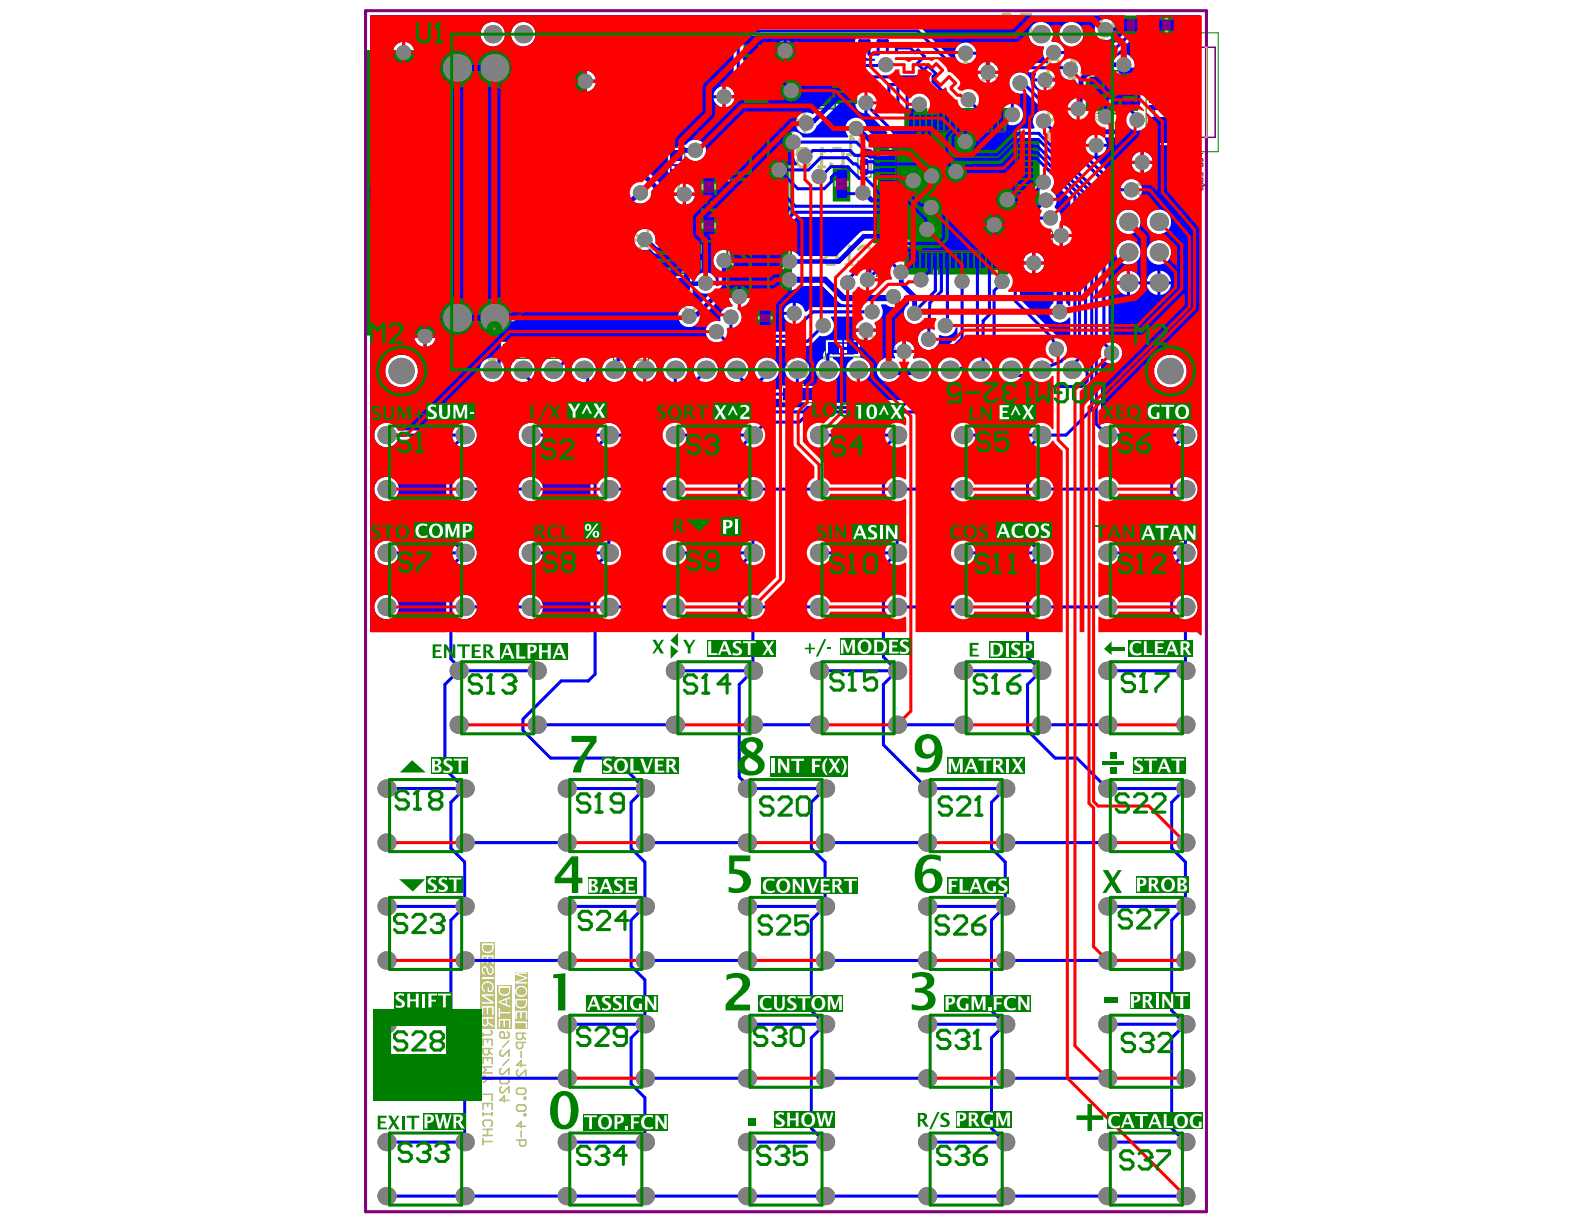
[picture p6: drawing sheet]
<svg xmlns="http://www.w3.org/2000/svg" width="279mm" height="216mm" viewBox="0 0 279 216" stroke-linecap="round" stroke-linejoin="round" font-family="sans-serif">
<g fill="#008000">
<path d="M154.2 24.7h3.4v-2.1h2.1v-3.4h18v3.4h2.1v2.1h3.4v18.1h-3.4v2.1h-2.1v3.4h-18v-3.4h-2.1v-2.1h-3.4z"/>
<path d="M196.7 2.9h5.5v3.1h-5.5z"/>
<path d="M202.8 3h5.9v2.8h-5.9z"/>
<path d="M64.6 9h38.8v50h-38.8z"/>
<path d="M147.1 29.4h2.7v6h-2.7z"/>
<path d="M133.6 53.1h2.8v6h-2.8z"/>
<path d="M123.6 36.8h2.8v6h-2.8z"/>
<path d="M123.6 30h2.8v5.9h-2.8z"/>
<path d="M128.3 21.5h11.2v30.4h-11.2z"/>
<path d="M191.7 13.1h2v-.6h4.8v.6h2.1v6.3h-2.1v.6h-4.8v-.6h-2z"/>
<path d="M131.3 7.9h3.7v-1h12.3v1h3.7v10.3h-3.7v1h-12.3v-1h-3.7z"/>
<path d="M116.3 43.1h1.6v-.7h4v.7h1.6v4.4h-1.6v.7h-4v-.7h-1.6z"/>
<path d="M104.6 34.3h1.2v-.5h4v.5h1.2v4.8h-1.2v.5h-4v-.5h-1.2z"/>
<path d="M110.3 21.3h1.7v-.7h3.9v.7h1.6v4.4h-1.6v.7h-3.9v-.7h-1.7z"/>
</g>
<g fill="none" stroke="#008000" stroke-width=".18">
<path d="M174.6 15.7h3.6v2.2h-3.6zM184.3 15.4h3.6v2.3h-3.6zM202.2 5.8h12.7v21h-12.7zM107.1 25.8h3v6.2h-3zM117.8 26h3v6.2h-3zM151.3 27.6h2.3v3.6h-2.3zM110.9 46h3v6.2h-3zM116 48.6h6.2v3.1h-6.2zM145.6 59.9h6.2v3.1h-6.2zM154.6 45.1h2.2v3.6h-2.2zM183.4 40.8h2.2v3.6h-2.2zM88.3 60.2h6.2v3h-6.2z"/>
<path d="M92.3 68.6h6.2v3h-6.2zM95.3 60.2h6.2v3h-6.2zM99.6 68.6h6.2v3h-6.2zM108.2 60.5h6.2v3h-6.2zM118.2 67.7h6.2v3.1h-6.2zM129.5 67.7h6.2v3.1h-6.2zM137.5 68h6.2v3h-6.2z"/>
</g>
<g fill="none" stroke="#008000" stroke-width=".32">
<path d="M64.6 9h38.8v50h-38.8zM131.3 7.9h3.7v-1h12.3v1h3.7v10.3h-3.7v1h-12.3v-1h-3.7zM191.7 13.1h2v-.6h4.8v.6h2.1v6.3h-2.1v.6h-4.8v-.6h-2zM196.7 2.9h5.5v3.1h-5.5zM202.8 3h5.9v2.8h-5.9zM104.6 34.3h1.2v-.5h4v.5h1.2v4.8h-1.2v.5h-4v-.5h-1.2zM110.3 21.3h1.7v-.7h3.9v.7h1.6v4.4h-1.6v.7h-3.9v-.7h-1.7zM123.6 36.8h2.8v6h-2.8zM123.6 30h2.8v5.9h-2.8zM128.3 21.5h11.2v30.4h-11.2zM147.1 29.4h2.7v6h-2.7zM154.2 24.7h3.4v-2.1h2.1v-3.4h18v3.4h2.1v2.1h3.4v18.1h-3.4v2.1h-2.1v3.4h-18v-3.4h-2.1v-2.1h-3.4z"/>
<path d="M116.3 43.1h1.6v-.7h4v.7h1.6v4.4h-1.6v.7h-4v-.7h-1.6zM133.6 53.1h2.8v6h-2.8z"/>
</g>
<g fill="none" stroke="#800080" stroke-width=".27">
<path d="M175.3 16.2h2.2v1.2h-2.2zM185 15.9h2.2v1.2h-2.2zM203.7 8.3h10.7v15.9h-10.7zM212.9 8.3v24.5M107.7 27.1h1.9v3.6h-1.9zM118.3 27.3h1.9v3.6h-1.9zM151.9 28.3h1.2v2.3h-1.2zM111.4 47.3h1.9v3.6h-1.9zM117.3 49.2h3.6v1.9h-3.6zM155.1 45.8h1.2v2.3h-1.2zM183.9 41.5h1.2v2.2h-1.2zM89.6 60.8h3.6v1.9h-3.6z"/>
<path d="M93.6 69.1h3.6v1.9h-3.6zM96.6 60.8h3.6v1.9h-3.6zM100.9 69.1h3.6v1.9h-3.6zM109.5 61h3.6v1.9h-3.6zM119.5 68.3h3.6v1.9h-3.6zM130.8 68.3h3.6v1.9h-3.6zM138.8 68.6h3.6v1.9h-3.6zM146.9 60.5h3.6v1.9h-3.6z"/>
</g>
<g fill="none" stroke="#800080" stroke-width=".18">
<path d="M67.1 11.7h32.8v44.7h-32.8zM135.6 7.4h11.2v11.2h-11.2zM135.6 16.6h-3v1h3M135.6 13.9h-3v1h3M135.6 11.2h-3v1h3M135.6 8.5h-3v1h3M135.7 16.2l1.8 1.8M135.7 17.1h1.8M136.6 16.2v1.8M137.5 16.2l-1.8 1.8M140.5 18.6a.65 .65 0 0 1 .7-.6 .65 .65 0 0 1 .6 .6M146.8 16.6h3v1h-3"/>
<path d="M146.8 8.5h3v1h-3M146.8 11.2h3v1h-3M146.8 13.9h3v1h-3M194.3 13h3.7v6.5h-3.7zM194.3 17.7h-1.3v1.1h1.3M194.3 13.7h-1.3v1.1h1.3M194.3 15.7h-1.3v1.1h1.3M194.4 17.1l1.8 1.8M194.4 18h1.8M195.3 17.1v1.8M195.5 19.5a.65 .65 0 0 1 .6-.7 .65 .65 0 0 1 .7 .7M196.2 17.1l-1.8 1.8"/>
<path d="M197.6 3.4h3.6v2h-3.6zM198 17.7h1.3v1.1h-1.3M198 15.7h1.3v1.1h-1.3M198 13.7h1.3v1.1h-1.3M198.7 3.4v2M200.2 3.4v2M204.1 3.6h3.4v1.7h-3.4zM204.9 3.6v1.7M206.6 3.6v1.7M106.4 34.4h2.8v4.6h-2.8zM107.2 34.4a.65 .65 0 0 0 .6 .6 .65 .65 0 0 0 .6-.6M112.4 23.4l1.8 1.8"/>
<path d="M112.4 24.3h1.8M112.5 23.2h-1.1v.6h1.1M112.5 21.1h2.9v4.7h-2.9zM112.5 24.5h-1.1v.7h1.1M112.5 21.8h-1.1v.6h1.1M113.3 23.4v1.8M113.3 25.8a.65 .65 0 0 1 .6-.6 .65 .65 0 0 1 .7 .6M114.2 23.4l-1.8 1.8M115.4 24.5h1.1v.7h-1.1M115.4 21.8h1.1v.6h-1.1M124.2 38.1h1.7v3.4h-1.7zM124.2 31.2h1.7v3.4h-1.7z"/>
<path d="M124.2 38.7h1.7M124.2 31.9h1.7M124.2 34h1.7M130 26.1a5.1 5.1 0 0 1 5.7-1.5 5.1 5.1 0 0 1 3.3 4.8v14.6a5.1 5.1 0 0 1-5.1 5.1 5.1 5.1 0 0 1-5.1-5.1v-14.6a5.1 5.1 0 0 1 1.2-3.3zM131.1 26.6a4 4 0 0 1 4.3-.9 4 4 0 0 1 2.5 3.7v14.6a4 4 0 0 1-4 4 4 4 0 0 1-4-4v-14.6a4 4 0 0 1 1.2-2.8zM147.6 30.7h1.7v3.4h-1.7zM147.6 31.3h1.7M147.6 33.5h1.7M158.1 23.1h21.2v21.2h-21.2zM211.3 28.8h.9v.4l-.2 .2-.3-.2-.2 .2-.2-.2zM211.3 31.1v-.6h.9v.6M211.3 32h.9v-.5l-.2-.1h-.3l-.1 .1v.5"/>
<path d="M211.5 28.5l-.2-.1v-.3l.2-.2h.5l.2 .2v.3l-.2 .1M211.7 28.8h.1M211.7 28.8v.4M211.7 30.5v.3M211.9 27.1v.4l-.2 .2h-.2l-.2-.2v-.4h.9M211.9 33.1v.6l-.3-.2v-.2l.1-.2h.3l.2 .2v.2M212.5 32.5l-.2 .3h-.7v-.4l.1-.2h.3l.2 .2v.4M118.4 45.2l1.7 1.8M118.4 46.1h1.7M118.5 43h2.8v4.7h-2.8zM118.5 46.4h-1.1v.6h1.1M118.5 43.6h-1.1v.7h1.1"/>
<path d="M118.5 45h-1.1v.6h1.1M119.2 45.2v1.8M119.3 47.7a.65 .65 0 0 1 .6-.7 .65 .65 0 0 1 .7 .7M120.1 45.2l-1.7 1.8M121.3 46.4h1.1v.6h-1.1M121.3 43.6h1.1v.7h-1.1M124.2 40.9h1.7M134.1 54.4h1.7v3.4h-1.7zM134.1 56.9h1.7M134.1 55.2h1.7M158.1 41.6l2.7 2.7"/>
<circle cx="159.1" cy="41.7" r=".16"/>
</g>
<circle cx="91.2" cy="56" r=".81" fill="none" stroke="#800080" stroke-width="1.1"/>
<circle cx="201.4" cy="13.3" r=".21" fill="none" stroke="#800080" stroke-width=".42"/>
<g fill="#800080">
<path d="M134.1 55.4h1.7v1.4h-1.7z"/>
<path d="M124.2 38.9h1.7v1.9h-1.7z"/>
<path d="M124.2 32h1.7v1.9h-1.7z"/>
<path d="M147.6 31.4h1.7v2h-1.7z"/>
<path d="M198.8 3.4h1.3v2h-1.3z"/>
<path d="M205 3.6h1.5v1.7h-1.5z"/>
</g>
<path d="M64.5 1.9h148.3v211.8h-148.3z" fill="none" stroke="#800080" stroke-width=".54"/>
<g fill="#c0c073">
<path d="M164.6 47.7h.8v.6h-.8z"/>
<path d="M175.2 47.7h.8v.6h-.8z"/>
<path d="M182.7 32.8h.5v.8h-.5z"/>
<path d="M174.1 19.2h.8v.6h-.8z"/>
<path d="M163.5 19.2h.8v.6h-.8z"/>
<path d="M154.2 31.7h.5v.9h-.5z"/>
</g>
<path d="M175.4 15.8h2.1M175.4 17.8h2.1M185.1 17.5h2.1M185.1 15.5h2.1M212.6 8.3h.3v15.9h-.3M151.5 28.4v2.1M153.5 28.4v2.1M154.7 45.9v2.1M156.7 45.9v2.1M183.5 41.6v2.1M185.5 41.6v2.1" fill="none" stroke="#c0c073" stroke-width=".27"/>
<g fill="none" stroke="#c0c073" stroke-width=".32">
<path d="M77.5 11.4h-10.7v13.4M90.3 11.4h9.9v11.6M135.3 7.8v-.6h11.7v.6M135.3 18.3v.6h11.7v-.6M194 12.8h4.3M194 19.8h4.3M205.6 5.5h.3M205.6 3.3h.3M106.1 39.3h3.4M106.1 34.1h3.4M112.2 26.1h3.4M112.2 20.9h3.4"/>
<path d="M115.6 23.1v.7M123.9 32.5v.8M123.9 39.4v.8M126.1 32.5v.8M126.1 39.4v.8M128.6 29.1v15.2M139.3 29.1v15.2M147.3 32v.8M149.6 32v.8M159.7 22.9h-1.9v1.9M177.7 22.9h1.9v1.9M66.8 43.3v13.3h10.7"/>
<path d="M100.2 45v11.6h-9.9M118.2 47.9h3.4M118.2 42.7h3.4M121.6 45v.7M133.9 55.9v.4M136.1 55.9v.4M157.8 42.7v1.9h1.9M179.6 42.7v1.9h-1.9"/>
</g>
<path d="M196.1 38.4l-.4-.3h-.7l-.3 .3v.4" fill="none" stroke="#c0c073" stroke-width=".54"/>
<circle cx="194.7" cy="38.8" r=".27" fill="#c0c073"/>
<path d="M192.5 38.1v1.4l.7 .7 .8-.7v-1.4M194.7 38.8l.3 .3M195 39.1h.4M195 39.1l-.3 .4v.3l.3 .4h.7l.4-.4M196.3 43.8l-.3-.3h-.7l-.4 .3v.4" fill="none" stroke="#c0c073" stroke-width=".54"/>
<circle cx="194.9" cy="44.2" r=".27" fill="#c0c073"/>
<g fill="none" stroke="#c0c073" stroke-width=".54">
<path d="M207.1 38.1l1.4 2.1M208.5 38.1l-1.4 2.1M209.9 39.5l-.7 .7M210.6 39.5h-1.1l-.3-.4v-.7l.3-.3h1.1v2.1M192.1 44.9h-1.1l-.3-.4v-.7l.3-.3h1.1v2.1M192.8 43.5v1.4l.7 .7 .7-.7v-1.4M194.5 51.7h2.1v1.1l-.3 .3h-1.5l-.3-.3zM194.9 44.2l.4 .3M195.3 44.5h.3M195.3 44.5l-.4 .4v.3l.4 .4h.7l.3-.4M195.5 48.2v.7h.8l.3-.4v-.7l-.3-.3h-1.5l-.3 .3v.7l.3 .4M196.6 49.6h-2.1l2.1 1.4h-2.1"/>
<path d="M207.3 43.2l1.5 2.1M207.7 51.7h2.1v1.1l-.4 .3h-1.4l-.3-.3zM208.7 48.2v.7h.7l.4-.4v-.7l-.4-.3h-1.4l-.3 .3v.7l.3 .4M208.8 43.2l-1.5 2.1M209.5 43.2h1.4M209.8 49.6h-2.1l2.1 1.4h-2.1M210.2 43.2v2.1"/>
</g>
<g fill="none" stroke="#c0c073" stroke-width=".27">
<path d="M85.2 182.3v.5M85.2 184.4v-1.1h1.6v1.1M85.2 187.6v-1h1.6v1M85.2 195.7v-1.1h1.6v1.1M85.2 196.3v.5M85.2 193h1.6v1.1M85.2 189.8h.3l.5 .5M85.2 196.5h1.6M85.2 199.2h1.6M85.5 198.7l-.3-.3v-.5l.3-.3h1l.3 .3v.5l-.3 .3M86 183.3v.6M86 186.6v.5"/>
<path d="M86 194.6v.6M86 199.2v1.1M86 190.3l-.5 .6h-.3M86 190.3h.8M86.3 185v.8l-.3 .2h-.5l-.3-.2v-.8h1.6M86.3 185.5l.5 .5M86.5 181.7l.3 .3v.3l-.3 .2h-1.3M86.8 196.3v.5M86.8 188.2h-1.6l.5 .5-.5 .6h1.6M85.2 200.8v1.1M85.2 200.3h1.6M85.2 201.4h1.6"/>
</g>
<path d="M84.8 166.2h2.5v15.2h-2.5z" fill-rule="evenodd" fill="#c0c073"/>
<g fill="#fff">
<path d="M85 168.5h2.1v1.5h-.3v-1.2h-.7v1.1h-.3v-1.1h-.5v1.2h-.3z"/>
<path d="M85.1 170.6a.58 .58 0 0 1 .7-.1 .58 .58 0 0 1 .3 .6 .4 .4 0 0 0 .2 .5 .4 .4 0 0 0 .5 0v-.1a.61 .61 0 0 0-.4-.9v-.3a.85 .85 0 0 1 .7 .9 .85 .85 0 0 1-.7 .8 1.19 1.19 0 0 1-.6-1.1 .35 .35 0 0 0-.5-.1 .35 .35 0 0 0 0 .5l.3 .4v.2a.83 .83 0 0 1-.5-1.3z"/>
<path d="M85 172.4h2.1v.3h-2.1z"/>
<path d="M85.3 173.3h.1a1.11 1.11 0 0 1 1.5 .2 1.11 1.11 0 0 1-.1 1.5h-.8v-.9h.2v.6h.5v-.1a.83 .83 0 0 0-.4-1.2 .83 .83 0 0 0-1.1 .6 .56 .56 0 0 0 .4 .7v.2a.97 .97 0 0 1-.3-1.6z"/>
<path d="M85 175.4h2.1v.2h-1.7l1.7 1.1v.3h-2.1v-.2h1.6l-1.6-1.1z"/>
<path d="M85 177.5h2.1v1.5h-.3v-1.3h-.7v1.2h-.3v-1.2h-.5v1.3h-.3z"/>
<path d="M85.3 166.7h1.5v.5a.83 .83 0 0 1-1.2 .6l-.3-.3zM85 166.4v.8a1.06 1.06 0 0 0 .8 .9 1.06 1.06 0 0 0 1.2-.5l.1-1.2z"/>
<path d="M85.2 179.7h.7v.6a.37 .37 0 0 1-.4 .5 .37 .37 0 0 1-.3-.5zM85 179.4v1a.57 .57 0 0 0 .5 .7 .57 .57 0 0 0 .6-.6l.3 .3 .7 .4v-.3l-.8-.5-.2-.3v-.4h1v-.3z"/>
</g>
<path d="M90.9 171.5h2.1v10h-2.1z" fill-rule="evenodd" fill="#c0c073"/>
<g fill="#fff">
<path d="M90.9 171.5h2.1v.3h-1.8l1.8 .6v.2l-1.8 .6h1.8v.3h-2.1v-.4l1.8-.6-1.8-.6z"/>
<path d="M90.9 178.3h2.1v1.5h-.3v-1.2h-.7v1.1h-.2v-1.1h-.6v1.2h-.3z"/>
<path d="M90.9 180.2h2.1v1.3h-.3v-1h-1.8z"/>
<path d="M91.2 174.4h.1a.8 .8 0 0 1 1.2-.2 .8 .8 0 0 1 .1 1.2l-.4 .1a.76 .76 0 0 1-.9-.1 .76 .76 0 0 1-.1-1zM91.1 174.2a1.05 1.05 0 0 0 .4 1.6 1.05 1.05 0 0 0 1.4-.7 1.06 1.06 0 0 0-.4-1.1 1.06 1.06 0 0 0-1.2 0z"/>
<path d="M91.2 176.5h1.5v.4a.84 .84 0 0 1-.6 .7 .84 .84 0 0 1-.9-.3zM90.9 176.2v.8a1.06 1.06 0 0 0 1.1 .9 1.06 1.06 0 0 0 1-1v-.7z"/>
</g>
<path d="M87.8 173.7h2.5v7.8h-2.5z" fill-rule="evenodd" fill="#c0c073"/>
<g fill="#fff">
<path d="M87.9 177.8h.3v.7h1.8v.3h-1.8v.7h-.3z"/>
<path d="M87.9 179.7h2.1v1.6h-.2v-1.3h-.7v1.1h-.3v-1.1h-.6v1.2h-.3z"/>
<path d="M88.2 174.2h1.6v.5a.83 .83 0 0 1-1.3 .6l-.3-.3zM87.9 173.9v.8a1.06 1.06 0 0 0 .9 .9 1.06 1.06 0 0 0 1.1-.5l.1-1.2z"/>
<path d="M88.2 176.7l1-.3v.7zM87.9 176.6v.3l2.1 .8v-.3l-.6-.2v-.9l.6-.2v-.3z"/>
</g>
<g fill="none" stroke="#c0c073" stroke-width=".27">
<path d="M88.2 190.3l.2-.2h1.1l.3 .2v.6l-.3 .2h-1.1l-.2-.2zM88.4 191.7l-.2 .2v.6l.2 .3h.3l1.1-1.1v1.1M88.4 185.2l-.2 .3v.5l.2 .3h.3l1.1-1.1v1.1M88.4 188.5l-.2 .2v.6l.2 .2h.3l1.1-1v1M89.5 182l.3 .3v.5l-.3 .3h-1.1l-.2-.3v-.5l.2-.3h.3l.3 .3v.8M89.8 194.1h-1.6l.8-.8v1.1M89.8 183.6l-1.1 1.1M89.8 186.8l-1.1 1.1M91.1 192.2l.3-.3h1.1l.2 .3v.6l-.2 .2h-1.1l-.3-.2zM91.1 195.2l.3-.3h1.1l.2 .3v.5l-.2 .3h-1.1l-.3-.3zM91.4 188.7l-.3 .3v.5l.3 .3h.3l1-1.1v1.1M91.9 185.5v1.1"/>
<path d="M91.9 199.5v1.1M92.2 182.3v.8l-.3 .2h-.5l-.3-.2v-.8h1.6M92.2 183.9v.8l-.3 .3h-.5l-.3-.3v-.8h1.6M92.2 182.8l.5 .5M92.5 193.6h.2v.2h-.2zM92.5 196.5h.2v.3h-.2zM92.7 187.9h-1.6l.8-.8v1.1M92.7 198.7h-1.6l.8-.8v1M91.1 201.1h1.6v.8l-.2 .3h-.6l-.2-.3v-.8"/>
</g>
<g fill="none" stroke="#c0c073" stroke-width=".18">
<path d="M132.2 18.4l1.8 1.8M132.2 19.3h1.8M133.1 18.4v1.8M134 18.4l-1.8 1.8M192 19.6l1.8 1.8M192.9 19.6v1.8M193.8 19.6l-1.8 1.8M110.4 25.7l1.8 1.8M110.4 26.6h1.8M111.3 25.7v1.8M112.2 25.7l-1.8 1.8M192 20.5h1.8"/>
<path d="M116.3 47.5l1.8 1.8M116.3 48.4h1.8M117.2 47.5v1.8M118.1 47.5l-1.8 1.8"/>
</g>
<path d="M193.1 3.6l-.5-.5h-1.1l-.5 .5v.5M195.3 5.2l-1.1 1.1M196.3 5.2h-1.6l-.5-.5v-1.1l.5-.5h1.6v3.2" fill="none" stroke="#c0c073" stroke-width=".54"/>
<circle cx="191" cy="4.1" r=".27" fill="#c0c073"/>
<path d="M178.6 3.1l-.6-.6h-1l-.6 .6v.5l2.2 2.2h-2.2M180.7 4.7l-1 1.1M181.8 4.7h-1.6l-.5-.6v-1l.5-.6h1.6v3.3M191 4.1l.5 .6M191.5 4.7h.5M191.5 4.7l-.5 .5v.6l.5 .5h1.1l.5-.5M149.5 27.3h1.1M150.1 24.1v3.2M153.8 24.6l-.5-.5h-1.1l-.5 .5v.5l2.1 2.2h-2.1M154.9 24.6l.5-.5h1.1l.5 .5v2.1l-.5 .6h-1.1l-.5-.6" fill="none" stroke="#c0c073" stroke-width=".54"/>
<circle cx="150.1" cy="24.1" r=".27" fill="#c0c073"/>
<path d="M188.6 13.7h1.1M189.1 10.5v3.2M190.7 11l.6-.5h1.1l.5 .5v2.2l-.5 .5h-1.1l-.6-.5M150.1 24.1l.5 .5" fill="none" stroke="#c0c073" stroke-width=".54"/>
<circle cx="189.1" cy="10.5" r=".27" fill="#c0c073"/>
<path d="M185.4 12.1l-.6-.5v-.6l.6-.5h1l.6 .5v.6l-.6 .5M185.4 12.1l-.6 .6v.5l.6 .5h1l.6-.5v-.5l-.6-.6M185.4 12.1h1M189.1 10.5l.6 .5M141.8 66.4h1M142.3 63.1v3.3M143.9 63.7l.6-.6h1l.6 .6v2.1l-.6 .6h-1l-.6-.6" fill="none" stroke="#c0c073" stroke-width=".54"/>
<circle cx="142.3" cy="63.1" r=".27" fill="#c0c073"/>
<path d="M103 4v3.2h-1.6l-.5-.5v-.6l.5-.5h1.6M140.2 63.1h-2.2v.6l2.2 2.1v.6M142.3 63.1l.5 .6" fill="none" stroke="#c0c073" stroke-width=".54"/>
<circle cx="103" cy="5.6" r=".27" fill="#c0c073"/>
<path d="M98.7 7.2h1.1M99.2 4v3.2M103 4h-1.6l-.5 .5v.6l.5 .5h1.6" fill="none" stroke="#c0c073" stroke-width=".54"/>
<circle cx="99.2" cy="4" r=".27" fill="#c0c073"/>
<path d="M99.2 4l.6 .5M133.4 53.9h1M133.9 50.7v3.2M136.6 52.8l-1.1 1.1M137.7 52.8h-1.6l-.6-.5v-1.1l.6-.5h1.6v3.2" fill="none" stroke="#c0c073" stroke-width=".54"/>
<circle cx="133.9" cy="50.7" r=".27" fill="#c0c073"/>
<path d="M128 23.3h1.1M128.5 20v3.3M132.3 20v3.3h-2.2M133.4 23.3v-2.2l1-1.1 1.1 1.1v2.2M133.4 21.6h2.1M136.6 20h2.1M137.7 20v3.3M139.8 20l2.2 3.3M142 20l-2.2 3.3M133.9 50.7l.5 .5" fill="none" stroke="#c0c073" stroke-width=".54"/>
<circle cx="128.5" cy="20" r=".27" fill="#c0c073"/>
<path d="M116.7 37l-.6-.6h-1l-.6 .6v2.1l.6 .6h1l.6-.6M117.8 36.4h1M118.3 36.4v3.3M128.5 20l.6 .6" fill="none" stroke="#c0c073" stroke-width=".54"/>
<circle cx="118.3" cy="39.7" r=".27" fill="#c0c073"/>
<path d="M117.8 39.1l.5 .6M119.1 34.3h1.1M119.6 31.1v3.2M121.3 31.6l.5-.5h1.1l.5 .5v2.1l-.5 .6h-1.1l-.5-.6M122.6 36.4h-2.1l2.1 2.2v.5l-.5 .6h-1.1l-.5-.6" fill="none" stroke="#c0c073" stroke-width=".54"/>
<circle cx="119.6" cy="31.1" r=".27" fill="#c0c073"/>
<path d="M116.4 34.3h1.1M117 31.1v3.2M119.6 31.1l.6 .5" fill="none" stroke="#c0c073" stroke-width=".54"/>
<circle cx="117" cy="31.1" r=".27" fill="#c0c073"/>
<g fill="none" stroke="#c0c073" stroke-width=".54">
<path d="M185 19.6v2.1l2.2-2.1h.5l.5 .5v1.1l-.5 .5M100.5 30.2h2.2v1.7l-1.1-.6h-.5l-.6 .6v1l.6 .6h1.1l.5-.6M103.8 30.2v2.7l.5 .6h1.1l.5-.6v-2.7M117 31.1l.5 .5M188.2 22.8h-2.7l-.5 .6v1l.5 .6h2.7M202.5 33l-.6-.5h-1l-.6 .5v.5l2.2 2.2h-2.2M203.6 32.5h1M204.1 32.5v2.6l.5 .6h.6l.5-.6M106.2 49.1h3.2M106.7 47.5l-.5-.6v-1l.5-.6h2.2l.5 .6v1l-.5 .6M109.4 48.5v1.1M114.8 51.5h1.1l.5 .5v2.2l-.5 .5h-1.1l-.5-.5v-2.2z"/>
<path d="M119.6 52l-.5-.5h-1.1l-.5 .5v.6l2.1 2.1h-2.1M120.7 52l.6-.5h1l.6 .5v2.2l-.6 .5h-1l-.6-.5"/>
</g>
<circle cx="106.2" cy="49.1" r=".27" fill="#c0c073"/>
<path d="M193.9 10.2h1.1M194.5 7v3.2M197.1 9.1l-1 1.1M198.2 9.1h-1.6l-.5-.5v-1.1l.5-.5h1.6v3.2M199.3 7.5l.5-.5h1.1l.6 .5v2.2l-.6 .5h-1.1l-.5-.5M106.7 48.5l-.5 .6M108.9 51.2l.5 .6v1l-.5 .6h-2.2l-.5-.6v-1l.5-.6h.6l.5 .6v1.6M111 40.7l1.1 .6 1.1 1.1M111.6 42.4h1.6v1l-.6 .6h-1l-.6-.6v-.5zM114.3 40.7v2.7l.5 .6h1.1l.5-.6v-2.7" fill="none" stroke="#c0c073" stroke-width=".54"/>
<circle cx="194.5" cy="7" r=".27" fill="#c0c073"/>
<path d="M194.5 7l.5 .5M205.8 30.5h1M206.3 27.3v3.2M207.9 27.3h1.1M208.4 27.3v2.7l.6 .5h.5l.6-.5" fill="none" stroke="#c0c073" stroke-width=".54"/>
<circle cx="206.3" cy="27.3" r=".27" fill="#c0c073"/>
<path d="M206.3 27.3l.5 .5M149.2 46.7h1.1M149.8 43.4v3.3M151.4 44l.5-.6h1.1l.6 .6v2.1l-.6 .6h-1.1l-.5-.6" fill="none" stroke="#c0c073" stroke-width=".54"/>
<circle cx="149.8" cy="43.4" r=".27" fill="#c0c073"/>
<path d="M145.5 43.4l1.1 .6 1 1M145.5 45.6l.5-.6h1.6v1.1l-.5 .6h-1.1l-.5-.6zM149.8 43.4l.5 .6M184.8 48.5h3.2M185.3 46.9l-.5-.5v-1.1l.5-.5h2.2l.5 .5v1.1l-.5 .5M188 48v1.1" fill="none" stroke="#c0c073" stroke-width=".54"/>
<circle cx="184.8" cy="48.5" r=".27" fill="#c0c073"/>
<path d="M173.4 14h1.1M174 10.8v3.2M175.6 11.3l.5-.5h1.1l.5 .5v2.2l-.5 .5h-1.1l-.5-.5M185.3 48l-.5 .5M187.5 50.7l.5 .5v1.1l-.5 .5h-1.1l-.6-.5v-.5l.6-1.1h-1.6v2.1" fill="none" stroke="#c0c073" stroke-width=".54"/>
<circle cx="174" cy="10.8" r=".27" fill="#c0c073"/>
<path d="M169.6 12.4h2.2l-1.6-1.6v3.2M174 10.8l.5 .5M144.4 29.4h1.1M144.9 26.2v3.2M146.6 26.8l.5-.6h1.1l.5 .6v2.1l-.5 .5h-1.1l-.5-.5" fill="none" stroke="#c0c073" stroke-width=".54"/>
<circle cx="144.9" cy="26.2" r=".27" fill="#c0c073"/>
<path d="M142.8 26.8l-.5-.6h-1.1l-.6 .6v.5M144.9 26.2l.6 .6" fill="none" stroke="#c0c073" stroke-width=".54"/>
<circle cx="140.6" cy="27.3" r=".27" fill="#c0c073"/>
<g fill="none" stroke="#c0c073" stroke-width=".54">
<path d="M140.6 27.3l.6 .5M141.2 27.8h.5M141.2 27.8l-.6 .6v.5l.6 .5h1.1l.5-.5M98.7 57.2l-.6-.6h-1.1l-.5 .6v2.1l.5 .5h1.1l.6-.5M99.7 58.2l1.1 1.1 1.1 .5M100.3 56.6h1l.6 .6v.5l-.6 .5h-1.6v-1zM108.6 57.2h2.1l-1.6-1.6v3.2M111.8 56.1l.5-.5h1.1l.5 .5v2.2l-.5 .5h-1.1l-.5-.5M154.4 59.8l-.6-.5h-1.1l-.5 .5v2.2l.5 .5h1.1l.6-.5M83 61.7l-.5-.5v-.5l.5-.6h1.1l.6 .6v.5l-.6 .5M83 61.7l-.5 .6v.5l.5 .5h1.1l.6-.5v-.5l-.6-.6M83 61.7h1.1"/>
<path d="M85.7 60.7l.6-.6h1.1l.5 .6v2.1l-.5 .5h-1.1l-.6-.5M88.4 68.5h-2.1v.5l2.1 2.1v.6M89.5 69l.5-.5h1.1l.6 .5v2.1l-.6 .6h-1.1l-.5-.6M105.9 70.6h2.2v1.6l-1.1-.5h-.5l-.6 .5v1.1l.6 .5h1l.6-.5M109.1 71.1l.6-.5h1.1l.5 .5v2.2l-.5 .5h-1.1l-.6-.5M157.6 61.5v.5l-.6 .5h-1l-.6-.5"/>
</g>
<circle cx="157.6" cy="61.5" r=".27" fill="#c0c073"/>
<path d="M155.4 59.8l.6-.5h1l.6 .5v.6l-.6 .5M114.3 68.5l-.6-.6h-1.1l-.5 .6v2.1l.5 .5h1.1l.6-.5M117.5 67.9h-2.2l2.2 2.2v.5l-.5 .5h-1.1l-.6-.5M135.8 70.9h1.1M136.3 67.6v3.3M138 68.2l.5-.6h1.1l.5 .6v2.1l-.5 .6h-1.1l-.5-.6M156.5 60.9h.5M157 60.9l.6 .6" fill="none" stroke="#c0c073" stroke-width=".54"/>
<circle cx="136.3" cy="67.6" r=".27" fill="#c0c073"/>
<path d="M127.7 12l-.5-.6h-1.1l-.5 .6v.5M128.8 11.4v2.7l.5 .5h1.1l.5-.5v-2.7M136.3 67.6l.6 .6" fill="none" stroke="#c0c073" stroke-width=".54"/>
<circle cx="125.6" cy="12.5" r=".27" fill="#c0c073"/>
<path d="M111.3 18.1h2.2l-1.7-1.6v3.3M114.5 16.5v2.7l.6 .6h1l.6-.6v-2.7M125.6 12.5l.5 .5M126.1 13h.5M126.1 13l-.5 .6v.5l.5 .5h1.1l.5-.5M116 24.3h1.1M116.5 21.1v3.2M118.1 21.6l.6-.5h1.1l.5 .5v2.2l-.5 .5h-1.1l-.6-.5" fill="none" stroke="#c0c073" stroke-width=".54"/>
<circle cx="116.5" cy="21.1" r=".27" fill="#c0c073"/>
<g fill="none" stroke="#c0c073" stroke-width=".54">
<path d="M103.5 23.5h1.6l.6-.5v-.6l-.6-.5h-1.1l-.5 .5v2.2l.5 .5h1.1l.6-.5M106.7 22.4l.6-.5h1l.6 .5v2.2l-.6 .5h-1l-.6-.5M112.8 21.1h1l.6 .5v2.2l-.6 .5h-1l-.6-.5v-2.2zM116.5 21.1l.6 .5"/>
<circle cx="136.6" cy="17.6" r=".38"/>
<circle cx="195.5" cy="17.9" r=".38"/>
<circle cx="159.7" cy="42.9" r=".54"/>
</g>
<g fill="none" stroke="#c0c073" stroke-width=".32">
<path d="M131.9 24.4a5.4 5.4 0 0 0-3.3 5M135.9 24.4a5.4 5.4 0 0 1 3.4 5M128.6 44a5.4 5.4 0 0 0 3.3 5M139.3 44a5.4 5.4 0 0 1-3.4 5"/>
<circle cx="154.2" cy="41.7" r=".16"/>
</g>
<circle cx="201.4" cy="13.3" r=".21" fill="none" stroke="#c0c073" stroke-width=".42"/>
<g fill="#00f">
<path d="M193.3 12.9l.4-.5h2.9l.1 .2a1.15 1.15 0 0 0 .8 .9v.7l-2.4 2.4-1.9-.1v-.5h1.6v-2.9h-1.4z"/>
<path d="M185.9 32.5l.3-.1 2.6 2.6v5.1l-.3 .1-.6-.4-.4-.1v3.7l.4-.1 .6-.4 .3 .1v10.9l-.3 .1-.5-.5-.1-8-2.1-2.2 .3-.2 .8 .3v-4a1.89 1.89 0 0 0-.8-2.7l-.1-.2a1.97 1.97 0 0 0-.6-2.8v-.3z"/>
<path d="M178.7 16.1a1.84 1.84 0 0 0 2.2 .1l3 3-.1 .3a1.88 1.88 0 0 0-1.3 2.9l-.1 .3-3.1 .1-3.7 3.7h-3.9l-.1-.3a1.85 1.85 0 0 0 0-2.6l.1-.2h3.7v-1.8h.4v1.8h1.7v-1.4l.2-.1a1.89 1.89 0 0 0 2.6-.9 1.89 1.89 0 0 0-.9-2.5l-.1-.8-.8-.9v-.4z"/>
<path d="M189.1 10.1l7.3-.1 3.1-3a1.81 1.81 0 0 0 2.1-1h.6v-.8h.6v.6h4.4v2.2h2.3v-2.2h-.8v-1.1h-1.3v-.3h-.3v-1.4h-4.3v.6h-.6v-.7l.2-.2h9.2l.1 .1v3h-1.6v4.9h1.6v.5h-1.6v2.5h-.3v.3h-2.6v4.6h2.6v.2h.3v2.6h1.6v.5h-1.6v4.9h1.6v84.7h-1.8v-1.3l-.7-.7 .1-.3a2.17 2.17 0 0 0 1.8-3 2.17 2.17 0 0 0-3.4-.8l-.2-.1v-5l.8-.8a2.17 2.17 0 0 0 2.8-1.1 2.17 2.17 0 0 0-1.2-2.9v-5.8v-.3l-.7-.7 .1-.3a2.17 2.17 0 0 0 1.8-3 2.17 2.17 0 0 0-3.4-.8l-.2-.1v-5l.8-.8a2.17 2.17 0 0 0 2.8-1.1 2.17 2.17 0 0 0-1.2-2.9 2.17 2.17 0 0 0-2.8 1.2h-9.8a2.17 2.17 0 0 0-2.8-1.2l-.3-.2v-11.2h.3a1.89 1.89 0 0 0 3.3-.3 1.89 1.89 0 0 0-2.1-2.6l-.2-.2v-27.1l.3-.1 1.3 1.2 .8 .1a1.89 1.89 0 0 0 2.8 .7 1.89 1.89 0 0 0 .2-2.9 1.89 1.89 0 0 0-2.9 .4h-.4l-4.8-4.8 .2-.2h.1v-1.9h.2v-.2h1.9l-.3-.9v-.3h2.2a3 3 0 0 0 1.9-1.5l.4-.1a1.86 1.86 0 0 0 2.5-.1l4.7 .1v-2.5l-.5-.1v-.7h-2v-.5h2v-6.2l.5-.1v-2.5h-4.4v1.3l-.3 .2-1.8-.2a1.88 1.88 0 0 0-1.4-1.7 1.88 1.88 0 0 0-2.1 .8l-3.6 .1-2 1.9-.3-.1a1.86 1.86 0 0 0-1.6-1.9zM207.7 3v1.1h1v-1.1zM204.7 6.9v2.5h1.9v-2.5zM202.2 6.9v2.5h1.9v-2.5zM207.2 8.5v2.2h2.3v-2.2zM207.2 11.2v2.3h2.3v-2.3zM207.2 19.1v2.3h2.3v-2.3zM207.2 21.9v2.2h2.3v-2.2zM204.7 23.1v2.5h1.9v-2.5zM202.2 23.1v2.5h1.9v-2.5zM207.2 24.6v2.2h2.3v-2.2zM193.6 25.9v1.6a1.89 1.89 0 0 0 1.6-1.6zM201.7 26.8v1.6h1.6a1.89 1.89 0 0 0-1.6-1.6zM199.9 27.5l-.3 .9h1.6v-1.6l-.9 .3zM201.7 28.9v1.6a1.89 1.89 0 0 0 1.6-1.6zM199.6 28.9a1.89 1.89 0 0 0 1.6 1.6v-1.6zM202.2 39.1a2.2 2.2 0 0 0 4.4 0 2.2 2.2 0 0 0-4.4 0zM196.9 39.1a2.17 2.17 0 0 0 4.3 0 2.17 2.17 0 0 0-4.3 0zM202.2 44.5a2.2 2.2 0 0 0 4.4 0 2.2 2.2 0 0 0-4.4 0zM196.9 44.5a2.17 2.17 0 0 0 4.3 0 2.17 2.17 0 0 0-4.3 0zM204.7 47.7v1.9h1.9a2.16 2.16 0 0 0-1.9-1.9zM199.3 47.7v1.9h1.9a2.16 2.16 0 0 0-1.9-1.9zM202.7 48.6l-.4 1h1.8v-1.9a2.16 2.16 0 0 0-1.4 .9zM197.3 48.6l-.4 1h1.9v-1.9a2.16 2.16 0 0 0-1.5 .9zM204.7 50.2v1.8a2.16 2.16 0 0 0 1.9-1.8zM202.3 50.2a2.16 2.16 0 0 0 1.8 1.8v-1.8zM199.3 50.2v1.8a2.16 2.16 0 0 0 1.9-1.8zM196.9 50.2a2.16 2.16 0 0 0 1.9 1.8v-1.8zM203.6 65.4a2.89 2.89 0 0 0 5.7 0 2.89 2.89 0 0 0-5.7 0z"/>
<path d="M179.9 42.5h1.4l.8 .2 1.2 1.1a.85 .85 0 0 0 .8 .9l1.7 1.7v7.1a1.89 1.89 0 0 0-.2 2.9 1.89 1.89 0 0 0 2.9-.4l.3 .1v4.9l-.3 .4-.3-.1a1.88 1.88 0 0 0-1.7-1.6l-.3-.6-6.3-6.4zM182.6 44.5v1.6h1.6a1.89 1.89 0 0 0-1.6-1.6zM180.8 45.2l-.3 .9h1.6v-1.6l-.9 .4zM182.6 46.7v1.6a1.89 1.89 0 0 0 1.6-1.6zM180.5 46.7a1.89 1.89 0 0 0 1.6 1.6v-1.6z"/>
<path d="M131 7.4l1.1-1.1h18.9l.1 .3a1.08 1.08 0 0 0-.3 1l-.6 .1-.3 .2h-3.2v2.2h4.3v-.8h.7l.5-.2 .3 .1a.92 .92 0 0 0 .8 1.2h.9l.2 .2-.1 .1h-3.3v-.1h-4.3v.4l-.2 .1-.5-.2h-6.4l-.1-.3a1.8 1.8 0 0 0 .9-1.3h-3.8a1.8 1.8 0 0 0 .9 1.3l-.1 .3h-1.8v-.3l-4.6-.1v-.4h2.2v-2.2h-2.2zM138.8 7.1v1.6h1.6a1.89 1.89 0 0 0-1.6-1.6zM137 7.8l-.4 .9h1.6v-1.6l-.9 .4zM133.7 7.9v.8h1.9v-.8zM133.7 9.3v.8h1.9v-.8z"/>
<path d="M65.3 2.7h131.2l.2 .2v.9l-.3 .2a1.9 1.9 0 0 0-2.9 0 1.9 1.9 0 0 0 .5 2.9 1.9 1.9 0 0 0 2.7-.9h1.2l.1 .2-2.3 2.2h-6.3l-.1-.2 .5-.2a2.17 2.17 0 0 0 .8-3.4 2.17 2.17 0 0 0-3.5 .4 2.17 2.17 0 0 0 1.5 3.2v.2h-1.1a2.06 2.06 0 0 0-1.9-1.1l-.2-.2 .2-.2a2.17 2.17 0 0 0-1.6-3 2.17 2.17 0 0 0-2.6 2.1 2.17 2.17 0 0 0 2.6 2.2l.2 .2-.1 .1a1.86 1.86 0 0 0 .7 2.4v.2h-2.6l-2.4-2.3-.5-.2h-7.3a1.89 1.89 0 0 0-2.9-.7 1.89 1.89 0 0 0 0 3 1.89 1.89 0 0 0 2.9-.7h6.9l2.3 2.3 .6 .3h.8l.2 .2-.3 .8h3.7l-.3-.8 .1-.2h1v.1a1.92 1.92 0 0 0 2.5 1.1l.2 .2v.8l-1.3 1.4-.2-.2a1.14 1.14 0 0 0-1.9-.7l-.2 .1-.2-.3 .3-.9h-3.7l.1 .4a1.99 1.99 0 0 0 1.5 1.2v.3h1.1v.5h-1.4l-2-2v-.4a1.89 1.89 0 0 0-2.5-1.6 1.89 1.89 0 0 0-1 2.8l-.2 .2-.2-.1a1.86 1.86 0 0 0-1.5 .2l-.6-.3v1.2h-.6v-1.2l-.6 .3-.2 .5-.3 .2-11.9-11.9h-30.8l-1.8 1.7-.2 .6 .1 8.2 1.8 1.9v1.1h4.3v-2.2h-3.1l-.3-.3 .1-.2h3.3v-.3h2l.2 .2a1.89 1.89 0 0 0 1.6 2.5 1.89 1.89 0 0 0 2-2.1 1.89 1.89 0 0 0-2.5-1.6l-.6-.6h-.4h-2.3v-.3h-4.3l-.3-.1v-.4h4.6v-.3h10l1.1 1.1v1.9h4.1l.2 .2-.1 .3h-4.2v.8l-3.3 3.4-.4-.3a1.89 1.89 0 0 0-2.6 1.1 1.89 1.89 0 0 0 1.2 2.5 1.89 1.89 0 0 0 2.4-1.3l4.1-4h2.8a1.86 1.86 0 0 0 1.6 1.8v-1.9h.5v1.9h.2l3.3 3.4-.1 .2h-2.7l-.8-.8a1.89 1.89 0 0 0-2.6-1.9 1.89 1.89 0 0 0-.6 3.1l-.2 .3h-7.9a1.89 1.89 0 0 0-3.3-.2 1.89 1.89 0 0 0 1.6 2.9l.2 .3a1.81 1.81 0 0 0 .5 1.6l-.1 .3h-1.4a1.84 1.84 0 0 0-1.4-1.1v1.9h-.6v-1.9l-.4 .1-.7 .5-.3-.1v-7.1h-3.6v8.8l-5.7 .1v-.4h-2.8v4.4h2.8v-2.4l8.3-.1 4.9 5-4.6 4.6h-2.9v2.3l-.3 .1-2.7-2.6h-2.7v-3h-2.8v4.5l4.9 .1 3.6 3.6v4.4l-.3 .1-.7-.4-.4-.2v1.6h1.6l.1-.1h3.3v-8.9l4.8-4.7h14.2v2.4l-2.7 .1-4.5 4.4h-6.6l-.1-.2a1.9 1.9 0 0 0-2.8-.3 1.9 1.9 0 0 0 .1 2.9v.3a1.89 1.89 0 0 0-.1 2.8 1.89 1.89 0 0 0 2.8-.3h4.3l3.3 3.2 3.7 .1 .2 .2-.2 .3h-8.7l-.6 .2-.6 .6-.2-.1a1.86 1.86 0 0 0-1.6-1.5v1.9h-.3v.2h-1.9a1.87 1.87 0 0 0 1.5 1.6l.1 .3-1 1.1h-2.4v-3.8h-2.8v3.8h-3.8v-.9l.3-.2a1.9 1.9 0 0 0 0-2.9v-1.9h-1.6l.4 .9 .3 .3-.1 .3h-.4a1.88 1.88 0 0 0-1.6 2.4l-.2 .2-.3-.1a1.9 1.9 0 0 0-2.1 2.1 1.9 1.9 0 0 0 2.5 1.6l.5 .5 .6 .2h14.3l.6-.2 1.6-1.6 .4 .1a1.89 1.89 0 0 0 1.9-1 1.89 1.89 0 0 0-.4-2.2l.2-.3h5.4l.2 .3-.1 .3-.2 .1a1.89 1.89 0 0 0-1.1 1.5h3.7l-.3-.9 .1-.3h.1a1.88 1.88 0 0 0 .9-2.9l.1-.2h.8a1.88 1.88 0 0 0 2.1 .3 1.88 1.88 0 0 0 1.1-1.8l.2-.1 .6 .6v1l-.1 .1a1.9 1.9 0 0 0-.2 2.8 1.9 1.9 0 0 0 2.8-.2l.3 .1-.1 1.6-.4 .2a1.9 1.9 0 0 0 .6 3.4 1.9 1.9 0 0 0 2.4-2.5l.2-.1 .2 .1a1.89 1.89 0 0 0 2.6-1.5l.3 .1v1.5l-4.7 4.7h-.3a2.13 2.13 0 0 0-2.7-.7l-.2-.2 .4-.8h-3.8l.3 .8-.2 .2-.1-.1a2.16 2.16 0 0 0-3 2.4 2.16 2.16 0 0 0 3.7 1.1h2.3l.7 .5 .6 .2 .1 .2-2.9 3h-7.2l-.3 .1-.5 .3h-7.4v-3h-1.8l-.4-.5v-.3a2.17 2.17 0 0 0 .9-3.3 2.17 2.17 0 0 0-3.5 0 2.17 2.17 0 0 0 .9 3.3v.6l-.1 .2h-2.2v.7h-1.8v-1h-.7v-.3a2.17 2.17 0 0 0 2.4-2.5 2.17 2.17 0 0 0-3-1.7 2.17 2.17 0 0 0-.9 3.3l-.1 .5v.7h-.7v3.1h3v-.4h1.8v.6h3v-1.5l.3-.2v1.7h.9l.1 .3-.5 .5h-23.7l-.6 .3-3.8 3.8h-3.8a2.17 2.17 0 0 0-2-1.3 2.17 2.17 0 0 0-2 1.3h-9.8a2.17 2.17 0 0 0-3.3-.9 2.17 2.17 0 0 0 0 3.5 2.17 2.17 0 0 0 3.3-.9h9.4l.1 .2-.7 .8-.3 .6v8.1l.3 .6 2.2 2.1v5.5a2.16 2.16 0 0 0-1.2 1.2h-9.8a2.17 2.17 0 0 0-3.3-.9 2.17 2.17 0 0 0 0 3.5 2.17 2.17 0 0 0 3.3-.9h9.4l.1 .2-.7 .8-.3 .5v11.6h-23.7v-2.6l.2-.1a2.17 2.17 0 0 0 3.4-.9h7.6a2.17 2.17 0 0 0 3.3 .9 2.17 2.17 0 0 0 0-3.5 2.17 2.17 0 0 0-3.3 .9h-7.6a2.16 2.16 0 0 0-3.4-.8l-.2-.1v-5l.7-.8a2.17 2.17 0 0 0 3-2 2.17 2.17 0 0 0-3-2l-.7-.7v-6.7l.2-.1a2.17 2.17 0 0 0 3.4-.9h7.6a2.17 2.17 0 0 0 3.3 .9 2.17 2.17 0 0 0 0-3.4 2.17 2.17 0 0 0-3.3 .9l-7.6-.1a2.16 2.16 0 0 0-3.4-.8l-.2-.1v-5l.7-.7a2.17 2.17 0 0 0 2.9-1.2 2.17 2.17 0 0 0-1.2-2.9 2.17 2.17 0 0 0-2.8 1.2h-9.8a2.17 2.17 0 0 0-3.3-.9 2.17 2.17 0 0 0 0 3.5 2.17 2.17 0 0 0 3.3-.9h9.4l.1 .2-.7 .8-.3 .6v15.9l.3 .6 .7 .7-.1 .3h-9.4a2.17 2.17 0 0 0-3.3-.9 2.17 2.17 0 0 0 0 3.5 2.17 2.17 0 0 0 3.3-.9h9.4l.1 .2-.7 .8-.3 .5v11.6h-13.4v-71.5l.3-.1 .2 .6a19.3 19.3 0 0 0 13.9 12.4v.3l-.2 .1a3 3 0 0 0-1 4.9 3 3 0 0 0 4.9-1.1l1 .1a3 3 0 0 0 3 1.8 3 3 0 0 0 2.7-2.3l.7-.1 .3-.2 15.4-15.4 .3-.7v-1.6l.2-.6-.1-.3 .3-.1 1.2 1.1 .7 .1a1.12 1.12 0 0 0 1.5 0 1.12 1.12 0 0 0 .1-1.5l.2-.3 .1-.6 .2-.2 .6-.1 .5-.4a2.11 2.11 0 0 0 2.2-.6l.2 .1 .1 4.5 3 3-.1 .3h-1.6l-.5-.5a1.89 1.89 0 0 0-1.9-2.2 1.89 1.89 0 0 0-1.8 2.3 1.89 1.89 0 0 0 2.7 1.2l.9 .8 .6 .1v.2h1.5v.6h-1.5v.1h-3.8l-.6 .3h-.8v2.9h3v-1.2l5.2-.1a1.9 1.9 0 0 0 1.3-.9h.4v.6l-.4 .5-.5 .8h-.6v3.1h2.9v-.7h.7a1.83 1.83 0 0 0 2 .7l.2 .3-2.4 2.3a1.89 1.89 0 0 0-2.8 .5 1.89 1.89 0 0 0 .9 2.7 1.89 1.89 0 0 0 2.5-1.2l5.3-5.2 .1-3.5 .2-.1a1.9 1.9 0 0 0 .2-2.9 1.9 1.9 0 0 0-2.9 .2 1.9 1.9 0 0 0 .6 2.8v2.7l-.3 .2-.2-.1v-.2a1.89 1.89 0 0 0-1.3-2.1 1.89 1.89 0 0 0-2.2 1h-.6v-.4a1.22 1.22 0 0 0 .6-1.1h.9v-1.8l-1.4-.1-1.5 .1-.2-.2v-.6l.2-.2h2.9v-1.7l-3.1-.1-.3-.4-3.6-3.6-.1-6.3-4.3-4.5 .3-.6v-1.9h.4v-.2a2.26 2.26 0 0 0 1.1-2.7 2.1 2.1 0 0 0-1.1-1.3v-.2h-2.9v1.9h1.5v.6h-1.5v1.9l-1.2 .1v1.5h-.3v.3h-1.5v1.2h1.3l.1 .2-1.4 .1v1.6l-2.2 2.3-.1 1.7-.2 .6 .3 .7-.3 .7 .3 .7-.3 .7 .2 .6v1.2l-3.6 3.6-.2-.1a18.7 18.7 0 0 0 2.4-9.1h-19.4v-.6h19.4v-.6a19.3 19.3 0 0 0-15.2-18v-.3h.1a3 3 0 0 0 1-5 3 3 0 0 0-4.9 1.1l-1-.1a3 3 0 0 0-5-.9 3 3 0 0 0 1.3 4.9v.3l-.4 .1a19.3 19.3 0 0 0-13.7 12.9l-.3-.1zM90.1 6a2.2 2.2 0 0 0 4.4 0 2.2 2.2 0 0 0-4.4 0zM84.7 6a2.2 2.2 0 0 0 4.4 0 2.2 2.2 0 0 0-4.4 0zM71.5 7.4v1.6h1.6a1.89 1.89 0 0 0-1.6-1.6zM69.7 8.1l-.4 .9h1.6v-1.6l-.9 .4zM71.5 9.5v1.6a1.89 1.89 0 0 0 1.6-1.6zM69.3 9.5a1.89 1.89 0 0 0 1.6 1.6v-1.6zM174.5 10.9v1.6h1.7a1.89 1.89 0 0 0-1.7-1.6zM172.8 11.6l-.4 .9h1.6v-1.6l-.9 .4zM103.5 12.4v1.7h1.6a1.89 1.89 0 0 0-1.6-1.7zM101.7 13.2l-.3 .9h1.6v-1.7l-.9 .4zM174.5 13v1.6a1.89 1.89 0 0 0 1.7-1.6zM172.4 13a1.89 1.89 0 0 0 1.6 1.6v-1.6zM103.5 14.6v1.6a1.89 1.89 0 0 0 1.6-1.6zM101.4 14.6a1.89 1.89 0 0 0 1.6 1.6v-1.6zM128 15.2v1.6h1.6a1.89 1.89 0 0 0-1.6-1.6zM126.2 15.9l-.4 .9h1.6v-1.6l-.8 .4zM128 17.3v1.6a1.89 1.89 0 0 0 1.6-1.6zM125.8 17.3a1.89 1.89 0 0 0 1.6 1.6v-1.6zM114.8 21.3v1.7h2.9v-1.7zM107.1 25.8v1.2h1.2v-1.2zM114.8 24v1.7l1.1 .1 1.9 1.9v1.3h3v-1.4h.3a1.89 1.89 0 0 0 2.8 .3 1.89 1.89 0 0 0 0-2.8 1.89 1.89 0 0 0-2.9 .4 1.49 1.49 0 0 0-1.6 .5h-.6l-1-1-.1-1-1-.1zM119.5 29.3v1.2h1.3v-1.2zM117.8 29.3v1.2h1.2v-1.2zM117.8 31v1.2h1.2v-1.2zM119.5 31v1.2h.5v.3a1.86 1.86 0 0 0-1.2 1.5h3.8a2.06 2.06 0 0 0-1.7-1.7l-.1-.1v-1.2zM125.3 35v.9h1.1v-.9zM123.6 35v.9h1.2v-.9zM121 34.5v1.6a1.89 1.89 0 0 0 1.6-1.6zM118.8 34.5a1.89 1.89 0 0 0 1.6 1.6v-1.6zM125.3 36.8v1h1.1v-1zM123.6 36.8v1h1.2v-1zM117.7 48.6v1.3h1.3v-1.3zM116 48.6v1.3h1.2v-1.3zM112.6 49.2v1.2h1.3v-1.2zM110.9 49.2v1.2h1.2v-1.2zM117.7 50.4v1.3h1.3v-1.3zM116 50.4v1.3h1.2v-1.3zM128.9 51.2l-.4 .8h1.6v-1.6l-.8 .4zM112.6 51v1.2h1.3v-1.2zM110.9 51v1.2h1.2v-1.2zM135.3 53.1v1.1h1.1v-1.1zM133.6 53.1v1.1h1.1v-1.1zM130.7 52.6v1.6a1.89 1.89 0 0 0 1.6-1.6zM138.6 54.1l-.4 .9h1.6v-1.6l-.9 .4zM75.2 57.4v1.6h1.7a1.89 1.89 0 0 0-1.7-1.6zM73.5 58.1l-.4 .9h1.6v-1.6l-.9 .4zM153 58.5v1.6a1.89 1.89 0 0 0 1.6-1.6zM150.9 58.5l.1 .5 .5 .7-.1 .2h-.8v1.3h1.2v-1l.3-.2 .4 .1v-1.6zM108.2 60.5v2.6a2.16 2.16 0 0 0-1.9 2.7 2.16 2.16 0 0 0 3.1 1.3 2.16 2.16 0 0 0 .6-3.3l.1-.3h1.1v-1.6l.2-.1 .1 1.7h.5l.1 .3-.4 .6-.1 .6h4.3a2.12 2.12 0 0 0-1.5-1.8v-.9h-1.5v-.3h-.2v-1.5h-1.2l-.1 .5-.2-.1v-.4zM75.2 59.6v1.6a1.89 1.89 0 0 0 1.7-1.6zM73.1 59.6a1.89 1.89 0 0 0 1.6 1.6v-1.6zM148.9 59.9v1.3h1.2v-1.3zM97 60.2v1.3h1.2v-1.3zM93.3 60.2v1.3h1.2v-1.3zM91.6 60.2v1.3h1.2v-1.3zM95.3 60.2v1.3h1.2v-1.3zM159.7 60.1v1.6h1.7a1.89 1.89 0 0 0-1.7-1.6zM158 60.8l-.4 .9h1.6v-1.6l-.9 .4zM113.2 60.5v1.2h1.2v-1.2zM95.3 62v1.3h.9v.2a2.17 2.17 0 0 0 .6 3.8 2.17 2.17 0 0 0 2.9-2.5l.9-.9 .2-.6h.7v-3.1h-3v2.5l-.3 .2v-.9zM88.3 60.2v1.9l-1 1a2.16 2.16 0 0 0-2.6 2 2.16 2.16 0 0 0 2.4 2.3 2.16 2.16 0 0 0 1.7-2.9v-.6l.7-.6h1.3l.1 .1a2.2 2.2 0 0 0-.7 2.7 2.2 2.2 0 0 0 2.4 1.2l.4 .4v.8h-.7v3.1h3v-3.1h-.7v-1.4l-.6-.7a2.14 2.14 0 0 0-.5-2.9l.1-.2h.9v-1.3h-2.9l-.1 .9-.2-.2v-2.5zM148.9 61.7v1.3h1.6v.3a2.13 2.13 0 0 0-1.3 1.7h4.4a2.11 2.11 0 0 0-1.6-1.8l-.2-.2v-1.3zM151.7 65.5v1.9a2.16 2.16 0 0 0 1.9-1.9zM149.2 65.5a2.16 2.16 0 0 0 1.9 1.9v-1.9zM145.6 59.9v1.9a1.28 1.28 0 0 0-.4 1.4 2.17 2.17 0 0 0-.9 3.3 2.17 2.17 0 0 0 3.4 .1 2.17 2.17 0 0 0-.8-3.3v-.3h1.7v-3.1zM122.8 63.9a2.12 2.12 0 0 0-.2 2.3 1.36 1.36 0 0 0-.5 1.5h-.7v3.1h3v-3.1h-.6v-.2l.1-.2a2.17 2.17 0 0 0 2.6-2.8 2.17 2.17 0 0 0-3.7-.6zM114 65.5v1.9a2.16 2.16 0 0 0 1.9-1.9zM111.6 65.5a2.16 2.16 0 0 0 1.9 1.9v-1.9zM67.9 65.4a2.9 2.9 0 0 0 5.8 0 2.9 2.9 0 0 0-5.8 0zM101.3 68.5v1.3h1.2v-1.3zM97.3 68.5v1.3h1.3v-1.3zM95.6 68.5v1.3h1.2v-1.3zM99.6 68.5v1.3h1.2v-1.3zM128.1 63.9a2.17 2.17 0 0 0-.1 2.4 2.17 2.17 0 0 0 2.1 1.1v.3h-.7v3.1h3v-3.1h-.6v-.7l-.2-.5a2.17 2.17 0 0 0-.4-3 2.17 2.17 0 0 0-3.1 .4zM117.4 63.9a2.17 2.17 0 0 0 .9 3.3v.5h-.2v3.1h3v-3.1h-1.2v-.5a2.17 2.17 0 0 0 .9-3.3 2.17 2.17 0 0 0-3.4 0zM101.2 63.9a2.16 2.16 0 0 0 1.6 3.5v4.2h3v-3.1h-1.3v-1.8a2.16 2.16 0 0 0-.1-3.1 2.16 2.16 0 0 0-3.2 .3zM97.3 70.3v1.3h1.3v-1.3zM95.6 70.3v1.3h1.2v-1.3zM99.6 70.3v1.3h1.2a.93 .93 0 0 0 1.6 0h.1v-1.3zM66 86.3a2.2 2.2 0 0 0 4.4 0 2.2 2.2 0 0 0-4.4 0zM66 107.1a2.2 2.2 0 0 0 4.4 0 2.2 2.2 0 0 0-4.4 0z"/>
<path d="M167.3 31.9l.3-.1a1.89 1.89 0 0 0 2.4-.2 1.89 1.89 0 0 0 .2-2.4l.1-.3h6.2l2.3-2.2 .3 .1v6.8l-.3 .1a1.9 1.9 0 0 0-3 1.1 1.9 1.9 0 0 0 2.2 2.3l.3 .1v10.9a.59 .59 0 0 1-.8-.4v-3.6l-14.9-.1 .1-.2h2.8a2.75 2.75 0 0 0 1.7-1.5zM175.6 37.8v1.6h1.6a1.89 1.89 0 0 0-1.6-1.6zM173.8 38.5l-.3 .9h1.6v-1.6l-.9 .4zM175.6 39.9v1.6a1.89 1.89 0 0 0 1.6-1.6zM173.5 39.9a1.89 1.89 0 0 0 1.6 1.6v-1.6z"/>
</g>
<g fill="none" stroke="#00f" stroke-width=".54">
<path d="M152.7 18.4l5 5h3.6M170.3 9.4h9l2.5 2.6h6.7l.3 .2M177.3 16.8v.1M198 4.4v.3l-.5 .4-2.5 .1M198 11.2l.2 .2M199 18.3l.3 .3v.8l1.3 1.2M200.9 4.4v1.3l-.5 .5h-1.3l-3 3.1h-10.3M118.4 27h.4l.6 .6M142.6 30h-5.2l3.3 3.3h4.7l1.2-1.3v-.7l.7-.7h.3M148.8 34.2l-.4 .4M152.5 28.5h1.5l.5 .5M156.5 30h-2.1l-.4 .4h-1.5"/>
<path d="M157.5 29l4.7-.1 2.1 2.2M160.7 31.4l.4 .5M161.8 21.6v1.3M168.1 24.1v2.1l1.1 1.1h6.7M145.2 57.4l-2.8 2.8h-14.3M153.8 55h-10.4l-4.3 4.3M154.5 47.8l-1.5 1.6M155.7 46h1.2l1.4 1.3 .7 .1M155.9 43l-4.2 4.2M161.8 45.9v-1.3l-.5-.5h-5.4l-1.4 1.3v.9l-1.1 1.1v1.5M163.9 45.9v2l-.9 .9M165 45.9v5.4l-3.7 3.7v.3"/>
<path d="M166 45.9v5.5l-2 2-.2 6.4M167.1 45.9v11.2l-.4 .3M185.6 59.6l.7 2M119.1 65.2v3.5l.5 .6M124.5 65.2v.3l-1.6 1.6v2.2M187.2 63.7l-3.5 1.5M189.6 61.3l-.5 .7-1.4 1.2"/>
</g>
<path d="M198.2 11.4h-4.9l-2.6 2.7v1.3M110.9 28.2h.1M110.9 28.2l4.8 4.8v6.4l3.9 3.9v2.8l-.5 .5h-1.5M111.6 27.6l-3 3M116.3 24.9l.5 .1v.4l1.6 1.6M122.6 26.5h-2.3l-1 1M118.4 46.7h-6.1l-.5 .5M122.3 46.7l-.5 .1v.9l-.7 .8v1.3l-.4 .4M158.9 48l.1 2 2.3 2.3v2.7M159.8 47.7h-.1M160.5 46.2v.6l-1 .9h-.6" fill="none" stroke="#00f" stroke-width=".85"/>
<path d="M113 34h-.2l-1.3 1.3" fill="none" stroke="#00f" stroke-width=".81"/>
<circle cx="107.4" cy="76.7" r=".27" fill="#00f"/>
<g fill="none" stroke="#00f" stroke-width=".54">
<path d="M131.8 5.5h30.1l12.6 12.6v3.4M147.8 17.1h1.1M164.1 12l1 1-.5 .5v.9l5.3 5.4h.9l.5 .4v.4M170.8 17.6l2.6 2.6 .1 1.4M175.5 16.8l.1 4.8M177.3 16.8l1.3 1.2v2.2M179.9 14.6h.6l10.7 10.8v1.8l6.2 6.3h2.2M190.7 15.4h.1M193.2 16.3h-1.5l-1 1v.8l-.5 .5v.6M199 18.3h.5M204.1 14.9h-4l-.6-.7h-.9l-3.6 3.6v2.8M106 35.3l2.7 2.8h1.1"/>
<path d="M139.9 25.1h11.2l1.5 1.5h.9l.2 .3M142.6 30l2.2-2.2h4.6l1.1 1.1h.5l1.5 1.5M143.4 26.5l-1 1.1h-.4M144.5 31.1h.3l1.7-1.7h3l2.1 2.1h1.1l1.7 1.6v.3l.8 .8 1.3 .1M148.4 34.2v.4M152.2 34l-.1 .2h-3.3M153.8 35.3h2.7M156.5 29h-2M156.5 32.1h1.8l4 4.1h1.5l.4 .4M159 31.4h1.7M170.2 21.5v3.5M175.9 27.3l3.8-3.8h3.5l10.2 10.2"/>
<path d="M179.4 24.9l.3-.3h3.5l9.4 9.4M179.5 36.4l-.4 .5v16.2l6.5 6.5M184.1 21.4l10.6 10.6v28.6l1.4 1.3v.4M189.6 34.7v26.6M200.6 20.6v.6M114.1 42.3l1.7 1.6h1.8M169.7 49.6v10M180.9 40.6h2.4l1.1 1.1 2.8-.2M147.1 61.5l-1.1 1.1v2.6"/>
</g>
<path d="M197.8 12.4h3.6l1 1h2.6M184.8 43.9l2.1 2.1v9" fill="none" stroke="#00f" stroke-width="1.1"/>
<path d="M147.8 17.1l-4.2 4.2h-1l-.4 .4M187 16.5l.2 .2v1.7l.3 .3M190.7 15.4l-3.2 3.3M199 16.3l-.1 .1h-.8l-1.2 1.2v1.1l1.3 1.4v2.1l-1.1 1.1h-6.1l-3.5-3.5v-1.1M151.3 22.7l2 1.9h8.9l.6-.7M153.3 34.8l.5 .5" fill="none" stroke="#00f" stroke-width=".85"/>
<circle cx="199.6" cy="33.5" r=".27" fill="#00f"/>
<g fill="none" stroke="#00f" stroke-width=".54">
<path d="M152.7 18.1v.3M200.9 4.4h3.1M204.1 16.3h-2.9l-.3 .3v1.7h-1.4M143.4 26.5h6.5l.9 .9M156.5 31.1h2.2l.3 .3M161.8 22.9l-.5 .5M161.8 21.6h.1M177.7 35.2l3.2 .1M180.9 25.8h2.1l8.5 8.5v29l.3 .3v3.6l-1 1M180.9 27.9h1.9l6.8 6.8M180.9 26.9h2.1l7.4 7.4v28.9l-.8 .8v1.6M184 32.1v.3l-1.8 1.8"/>
<path d="M184.9 30h.1M185.2 29.2h.1M185.6 28.4h.1M187 30.9h.1M187.8 30.6h.1M192.6 34v38.2l-4.6 4.5M193.4 33.7v41.1l1.9 1.9M113.7 42.3h.4M180.9 41.7h.9M129.9 65.2v.8l1 1v2.3M135.3 65.2v.8l-1.1 1v2.3l.3 .2h4.5M140.6 65.2v2.6l1.7 1.7"/>
<path d="M142.4 71.9h9.1"/>
</g>
<path d="M181.8 41.7h.7l2 1.8" fill="none" stroke="#00f" stroke-width=".85"/>
<circle cx="132.8" cy="76.7" r=".27" fill="#00f"/>
<path d="M135 59.3h4.1M151.7 47.2l-2.2 2.2v.5M154.5 47.8h1.2M142.4 71.9l-.8 .8M168.9 72.7h-26.1l-1.8 1.7" fill="none" stroke="#00f" stroke-width=".54"/>
<path d="M145.6 49.4l3.2 3.2h8.5l.3-.3" fill="none" stroke="#00f" stroke-width="1.1"/>
<circle cx="151.7" cy="47.2" r=".27" fill="#00f"/>
<path d="M103.2 13.8v1M133.9 26.7v3.4l-1 1-7.9 .1M156.5 33.2l1.4 .1 5.4 5.4v1.6l.2 .2M166.5 29.2v12.8l-1 1h-9.6M125.3 41.8l.2 .2 .4 .1h2.9l4.6 4.6M172.4 45.9v16.4l-2.7 2.7h-1.9l-.3 .2M174.5 55.5l-1.1 1.1v8.9l.2 .3M209.1 76.7l-2.4 2.5M206.7 87.3l2.4 2.4M209.1 139.1l-2.4 2.4v8.1l2.4 2.5v7.8h-13.8M206.7 162.3v15.9l2.4 2.5M209.1 190.2h.2" fill="none" stroke="#00f" stroke-width=".54"/>
<path d="M139.3 49.4h6.3" fill="none" stroke="#00f" stroke-width="1.1"/>
<path d="M105.8 38.1v2.2l-15.4 15.4" fill="none" stroke="#00f" stroke-width=".85"/>
<path d="M87.5 55.7h2.9M93 61.7h.1" fill="none" stroke="#00f" stroke-width=".81"/>
<circle cx="209.1" cy="180.7" r=".27" fill="#00f"/>
<g fill="none" stroke="#00f" stroke-width=".54">
<path d="M161.2 9.1l.2 .2 .5-.5 1.2 1.1-1.3 1.3 1.1 1.2 .8-.8 .4 .4M134.1 30.3l6.2 6.1h16.2M156.5 37.4h-16.3l-4.9 4.9h-.4l-1 1v3.4M126.4 58.5l1.7 1.7M128.9 55.9v3l.5 .4h5.6v-1.6M141 74.4h-5.9l-2.3 2.3M141.6 72.7h-24l-4.1 4M151.9 71.4l-.4 .5M169.9 76.7h13.8l-2.5 2.5M175.3 66.2l-6.4 6.5M206.7 79.2v8.1M195.3 97.5h13.8"/>
<path d="M209.1 97.5l-2.4 2.4v8.2l2.4 2.4v7.8M209.1 89.7v7.8M209.1 159.9l-2.4 2.4"/>
</g>
<g fill="#00f">
<circle cx="169.9" cy="76.7" r=".27"/>
<circle cx="209.1" cy="76.7" r=".27"/>
</g>
<path d="M195.3 76.7h13.8" fill="none" stroke="#00f" stroke-width=".54"/>
<circle cx="195.3" cy="76.7" r=".27" fill="#00f"/>
<path d="M209.1 97.5h.1" fill="none" stroke="#00f" stroke-width=".54"/>
<circle cx="195.3" cy="97.5" r=".27" fill="#00f"/>
<path d="M183.7 97.5l-2.5 2.4" fill="none" stroke="#00f" stroke-width=".54"/>
<circle cx="169.9" cy="97.5" r=".27" fill="#00f"/>
<path d="M144.5 97.5h13.7M158.2 97.5l-2.4 2.4M158.2 97.5h.1M169.9 97.5h13.8M183.7 97.5h.1" fill="none" stroke="#00f" stroke-width=".54"/>
<circle cx="144.5" cy="97.5" r=".27" fill="#00f"/>
<path d="M119 76.7h13.8l-2.4 2.5" fill="none" stroke="#00f" stroke-width=".54"/>
<circle cx="119" cy="76.7" r=".27" fill="#00f"/>
<path d="M132.8 97.5l-2.4 2.4M132.8 97.5h.1" fill="none" stroke="#00f" stroke-width=".54"/>
<circle cx="119" cy="97.5" r=".27" fill="#00f"/>
<path d="M93.6 76.7h13.8l-2.4 2.5M119 97.5h13.8" fill="none" stroke="#00f" stroke-width=".54"/>
<circle cx="93.6" cy="76.7" r=".27" fill="#00f"/>
<path d="M107.4 97.5l-2.4 2.4" fill="none" stroke="#00f" stroke-width=".54"/>
<circle cx="93.6" cy="97.5" r=".27" fill="#00f"/>
<path d="M68.2 97.5h13.8l-2.5 2.4M93.6 97.5h13.8M107.4 97.5h.1" fill="none" stroke="#00f" stroke-width=".54"/>
<circle cx="68.2" cy="97.5" r=".27" fill="#00f"/>
<path d="M82 97.5h.1" fill="none" stroke="#00f" stroke-width=".54"/>
<g fill="#00f">
<circle cx="94.7" cy="118.3" r=".27"/>
<circle cx="80.9" cy="118.3" r=".27"/>
</g>
<path d="M80.9 118.3h13.8" fill="none" stroke="#00f" stroke-width=".54"/>
<circle cx="132.8" cy="118.3" r=".27" fill="#00f"/>
<path d="M132.8 118.3l-2.4 2.4" fill="none" stroke="#00f" stroke-width=".54"/>
<circle cx="119" cy="118.3" r=".27" fill="#00f"/>
<path d="M119 118.3h13.8M158.2 118.3l-2.4 2.4" fill="none" stroke="#00f" stroke-width=".54"/>
<circle cx="144.5" cy="118.3" r=".27" fill="#00f"/>
<path d="M144.5 118.3h13.7" fill="none" stroke="#00f" stroke-width=".54"/>
<g fill="#00f">
<circle cx="158.2" cy="118.3" r=".27"/>
<circle cx="183.7" cy="118.3" r=".27"/>
</g>
<path d="M169.9 118.3h13.8l-2.5 2.4" fill="none" stroke="#00f" stroke-width=".54"/>
<circle cx="169.9" cy="118.3" r=".27" fill="#00f"/>
<path d="M195.3 118.3h13.8" fill="none" stroke="#00f" stroke-width=".54"/>
<g fill="#00f">
<circle cx="209.1" cy="118.3" r=".27"/>
<circle cx="195.3" cy="118.3" r=".27"/>
</g>
<path d="M100 139.1h13.7l-2.4 2.4" fill="none" stroke="#00f" stroke-width=".54"/>
<g fill="#00f">
<circle cx="113.7" cy="139.1" r=".27"/>
<circle cx="100" cy="139.1" r=".27"/>
</g>
<path d="M82 139.1l-2.5 2.4" fill="none" stroke="#00f" stroke-width=".54"/>
<circle cx="68.2" cy="139.1" r=".27" fill="#00f"/>
<path d="M68.2 139.1h13.8" fill="none" stroke="#00f" stroke-width=".54"/>
<circle cx="82" cy="139.1" r=".27" fill="#00f"/>
<path d="M82 159.9l-2.5 2.4" fill="none" stroke="#00f" stroke-width=".54"/>
<circle cx="68.2" cy="159.9" r=".27" fill="#00f"/>
<path d="M68.2 159.9h13.8" fill="none" stroke="#00f" stroke-width=".54"/>
<g fill="#00f">
<circle cx="82" cy="159.9" r=".27"/>
<circle cx="82" cy="180.7" r=".27"/>
</g>
<path d="M68.2 180.7h13.8l-2.5 2.4" fill="none" stroke="#00f" stroke-width=".54"/>
<circle cx="68.2" cy="180.7" r=".27" fill="#00f"/>
<path d="M100 180.7h13.7l-2.4 2.4" fill="none" stroke="#00f" stroke-width=".54"/>
<g fill="#00f">
<circle cx="100" cy="180.7" r=".27"/>
<circle cx="113.7" cy="180.7" r=".27"/>
</g>
<path d="M100 159.9h13.7l-2.4 2.4" fill="none" stroke="#00f" stroke-width=".54"/>
<g fill="#00f">
<circle cx="113.7" cy="159.9" r=".27"/>
<circle cx="100" cy="159.9" r=".27"/>
</g>
<path d="M145.5 159.9l-2.4 2.4" fill="none" stroke="#00f" stroke-width=".54"/>
<circle cx="131.8" cy="159.9" r=".27" fill="#00f"/>
<path d="M131.8 159.9h13.7M145.5 180.7h.1M145.5 180.7l-2.4 2.4" fill="none" stroke="#00f" stroke-width=".54"/>
<circle cx="131.8" cy="180.7" r=".27" fill="#00f"/>
<path d="M131.8 180.7h13.7" fill="none" stroke="#00f" stroke-width=".54"/>
<g fill="#00f">
<circle cx="195.3" cy="159.9" r=".27"/>
<circle cx="209.1" cy="159.9" r=".27"/>
</g>
<path d="M177.3 159.9l-2.4 2.4" fill="none" stroke="#00f" stroke-width=".54"/>
<circle cx="163.5" cy="159.9" r=".27" fill="#00f"/>
<path d="M163.5 159.9h13.8" fill="none" stroke="#00f" stroke-width=".54"/>
<circle cx="177.3" cy="159.9" r=".27" fill="#00f"/>
<path d="M163.5 180.7h13.8l-2.4 2.4" fill="none" stroke="#00f" stroke-width=".54"/>
<g fill="#00f">
<circle cx="177.3" cy="180.7" r=".27"/>
<circle cx="163.5" cy="180.7" r=".27"/>
</g>
<path d="M209.1 180.7l-2.4 2.4" fill="none" stroke="#00f" stroke-width=".54"/>
<circle cx="195.3" cy="180.7" r=".27" fill="#00f"/>
<path d="M195.3 180.7h13.8" fill="none" stroke="#00f" stroke-width=".54"/>
<g fill="#00f">
<circle cx="209.1" cy="201.4" r=".27"/>
<circle cx="195.3" cy="201.4" r=".27"/>
</g>
<path d="M195.3 201.4h13.8M195.3 211h13.8" fill="none" stroke="#00f" stroke-width=".54"/>
<g fill="#00f">
<circle cx="177.3" cy="201.4" r=".27"/>
<circle cx="163.5" cy="201.4" r=".27"/>
</g>
<path d="M131.8 201.4h13.7M163.5 201.4h13.8M163.5 211h13.8" fill="none" stroke="#00f" stroke-width=".54"/>
<circle cx="131.8" cy="201.4" r=".27" fill="#00f"/>
<path d="M100 201.4h13.7M131.8 211h13.7M145.5 201.4h.1" fill="none" stroke="#00f" stroke-width=".54"/>
<g fill="#00f">
<circle cx="100" cy="201.4" r=".27"/>
<circle cx="113.7" cy="201.4" r=".27"/>
</g>
<path d="M100 211h13.7" fill="none" stroke="#00f" stroke-width=".54"/>
<circle cx="68.2" cy="201.4" r=".27" fill="#00f"/>
<path d="M68.2 201.4h13.8" fill="none" stroke="#00f" stroke-width=".54"/>
<circle cx="82" cy="201.4" r=".27" fill="#00f"/>
<path d="M163.5 139.1h13.8M174.9 141.5v8.1M206.7 183.1v15.9M68.2 211h13.8" fill="none" stroke="#00f" stroke-width=".54"/>
<circle cx="163.5" cy="139.1" r=".27" fill="#00f"/>
<path d="M155.8 131.4l7.7 7.7M177.3 139.1l-2.4 2.4" fill="none" stroke="#00f" stroke-width=".54"/>
<circle cx="177.3" cy="139.1" r=".27" fill="#00f"/>
<path d="M181.2 79.2v15.9l2.5 2.4M183.7 76.7h4.3M181.2 99.9v16l2.5 2.4M181.2 120.7v8.1l4.9 4.9h3.8l5.4 5.4" fill="none" stroke="#00f" stroke-width=".54"/>
<g fill="#00f">
<circle cx="209.1" cy="139.1" r=".27"/>
<circle cx="195.3" cy="139.1" r=".27"/>
</g>
<path d="M144.5 76.7h13.7l-2.4 2.5M195.3 139.1h13.8M206.7 199l2.4 2.4" fill="none" stroke="#00f" stroke-width=".54"/>
<g fill="#00f">
<circle cx="144.5" cy="76.7" r=".27"/>
<circle cx="158.2" cy="76.7" r=".27"/>
</g>
<path d="M130.4 79.2v8.1l2.4 2.4v7.8M155.8 79.2v10.6l2.4 2.4v5.3M130.4 99.9v8.2l2.4 2.4v7.8M155.8 99.9v16l2.4 2.4M130.4 120.7v16.3l1.4 1.4v.7h13.7l-2.4 2.4M155.8 120.7v10.7M174.9 149.6l2.4 2.5v7.8M174.9 162.3v15.9l2.4 2.5M174.9 183.1v15.9l2.4 2.4" fill="none" stroke="#00f" stroke-width=".54"/>
<circle cx="131.8" cy="139.1" r=".27" fill="#00f"/>
<g fill="none" stroke="#00f" stroke-width=".54">
<path d="M105 79.2v8.1l2.4 2.4v7.8M107.4 76.7h6.1M105 99.9v19l-1.2 1.2h-4.8l-6.7 6.7v2l4.8 4.9h11.3l5.3 5.4M80.9 118.3l-2.4 2.4v14.9l3.5 3.5M79.5 141.5v8.1l2.5 2.5v7.8M111.3 141.5v8.1l2.4 2.5v7.8M143.1 141.5v8.1l2.4 2.5v7.8M79.5 162.3v15.9l2.5 2.5M111.3 162.3v8.1l2.4 2.4v7.9M143.1 162.3v15.9l2.4 2.5M79.5 183.1v8.1l2.5 2.4v7.8M111.3 183.1v8.1l2.4 2.4v7.8"/>
<path d="M143.1 183.1v15.9l2.4 2.4"/>
</g>
<circle cx="82" cy="76.7" r=".27" fill="#00f"/>
<g fill="none" stroke="#00f" stroke-width=".54">
<path d="M68.2 76.7h13.8l-2.5 2.5v15.9l2.5 2.4M79.5 99.9v16.3l1.4 1.4v.7M82 86.3h11.6M107.4 86.3h11.6M132.8 86.3h11.7M158.2 86.3h11.7M183.7 86.3h11.6M82 107.1h11.6M107.4 107.1h11.6M132.8 107.1h11.7M158.2 107.1h11.7M183.7 107.1h11.6"/>
<path d="M94.7 127.8h24.3M132.8 127.8h11.7M158.2 127.8h11.7M183.7 127.8h11.6M82 148.6h18M113.7 148.6h18.1M145.5 148.6h18M177.3 148.6h18M82 169.4h18M113.7 169.4h18.1M145.5 169.4h18M177.3 169.4h18"/>
<path d="M82 190.2h18M113.7 190.2h18.1M145.5 190.2h18M177.3 190.2h18M82 211h18M113.7 211h18.1M145.5 211h18M177.3 211h18"/>
</g>
<circle cx="68.2" cy="76.7" r=".27" fill="#00f"/>
<g fill="none" stroke="#00f" stroke-width=".54">
<path d="M131.8 5.5l-1.6 1.5v7.9l2.2 2.2M133.4 14.4h4.5l1.7 1.6M133.4 11.7h12.6l1.5 1.6h3.2l.3 .3h10.6l5.5 5.4M148.9 14.4l.3 .2h1.9l1.4 1.4h1.1v-1.1h1.6v4.8h1.6v-4.8h1.6v4.8h1.6v-3.7h2.8l3.1 3.1v1.5M150.5 8.5h1.2v-1.3h1.6v2.3h1.6v-2.3h1.6v2.1h1.6v-.8h2.4l.7 .6M156.2 11.4l-.1 .1h-7.1M162.2 18.4l-1.4 1.4-.1 1.8M162.2 18.4h.1M150.8 27.4h2.3l.3 .3h.9l.2 .2h2M151 22.7h.3M153.7 26.9h2.8M156.5 25.8h6.5l3.5 3.4"/>
<path d="M160.8 20v.1M163.9 21.6v4l4.7 4.6M168.2 21.6v.9l-.2 .2v.3l-1 1v3l1.1 1.1h8.1l2.9-2.9M169.2 21.6v.9l-.2 .2v.4l-.9 1M179.5 36.4h1.3M182.2 34.2l-1.3 .1M184.5 35.3l-2.1 2.1M185.3 38.4l-4.4 .1M169.7 59.6l-5.1 5.2v1.4l-5.2 5.2h-7.5M176.7 49.6v.3l-1.4 1.4v14.9M88 63.5v1.7M109 62.6v3.2"/>
<path d="M113.7 65.2l.5 .5v.2"/>
</g>
<path d="M157.5 65.8h5.4" fill="none" stroke="#00f" stroke-width=".85"/>
<path d="M152.4 41.7l-4.5 4.4" fill="none" stroke="#00f" stroke-width=".86"/>
<path d="M127.7 46v4.7M139.3 46.1h8.6M152.4 41.7h4.1" fill="none" stroke="#00f" stroke-width=".81"/>
<circle cx="179.1" cy="25.2" r=".27" fill="#00f"/>
<g fill="none" stroke="#00f" stroke-width=".54">
<path d="M132.4 17.1h1M132.4 14.4h1M133.7 8.7l-.3 .3M149 11.5l-.1 .2M150.5 8.5l-.6 .5h-1M167.1 19v2.6M177.3 16.9l-.7 .7v4M105.8 35.3h.2M108.6 30.6h.1M111.6 22.1l1 .1 .7 .6v1.3l-.7 .7-1 .1M162.9 21.6l-.1 2.3M174.5 21.5v.1"/>
<path d="M179.4 24.9h.1M179.4 24.9l-.3 .3M180.9 26.9h.1M180.9 38.5h.1M182.4 37.4h-1.5M117.6 46.6v.1M174.5 45.9v9.6M184.5 43.5l.3 .4M88 65.2l-.5 .6M89.8 61.7l-1.8 1.8M92.4 61.1l.6 .6M92.9 65.8v.7l.9 .9v2.7"/>
<path d="M100 61.7v1.6l-1.9 1.9M103.7 65.8v3.6l.6 .7M109.7 62l-.7 .6M179 65.8l.5 .4h1.2l1.9 2h8.2M187.7 63.2l-.5 .5"/>
</g>
<path d="M108.6 30.6l-2.8 2.7v2M109.8 35.3h1.7M87.5 55.7l-.3 .3M124.5 49.9l-.2 .1h-3.4l-.2 .2M127.7 50.7l-4.7 4.7h-1.1l-.4 .4M97.3 61.2l-.6 .5M101.1 70.1l.5 .5v.5M112.4 61.4l.5 .6M112.9 62l.6 .6" fill="none" stroke="#00f" stroke-width=".81"/>
<path d="M111.6 24.9v2.7" fill="none" stroke="#00f" stroke-width=".85"/>
<path d="M80.6 12h6.6M80.6 56h6.6" fill="none" stroke="#00f" stroke-width="1.1"/>
<g fill="#808080">
<circle cx="184.3" cy="14.1" r="1.35"/>
<circle cx="188.8" cy="12.2" r="1.35"/>
<circle cx="185.8" cy="9.3" r="1.35"/>
<circle cx="195" cy="5.2" r="1.35"/>
<circle cx="113" cy="34" r="1.35"/>
<circle cx="145.2" cy="57.4" r="1.35"/>
<circle cx="152.7" cy="58.2" r="1.35"/>
<circle cx="153.8" cy="55" r="1.35"/>
<circle cx="153" cy="49.4" r="1.35"/>
<circle cx="162.4" cy="49.4" r="1.35"/>
<circle cx="161.1" cy="31.9" r="1.35"/>
<circle cx="166.7" cy="57.4" r="1.35"/>
<circle cx="186.3" cy="61.6" r="1.35"/>
<circle cx="163.8" cy="59.8" r="1.35"/>
<circle cx="186.9" cy="55" r="1.35"/>
<circle cx="184.1" cy="21.4" r="1.35"/>
<circle cx="170.2" cy="25" r="1.35"/>
<circle cx="196.1" cy="62.3" r="1.35"/>
<circle cx="200.6" cy="21.2" r="1.35"/>
<circle cx="201.5" cy="28.6" r="1.35"/>
<circle cx="142.2" cy="21.7" r="1.35"/>
<circle cx="193.3" cy="25.6" r="1.35"/>
<circle cx="170.8" cy="17.6" r="1.35"/>
<circle cx="174.3" cy="12.8" r="1.35"/>
<circle cx="195" cy="20.6" r="1.35"/>
<circle cx="190.2" cy="19.2" r="1.35"/>
<circle cx="198.2" cy="11.4" r="1.35"/>
<circle cx="152.2" cy="34" r="1.35"/>
<circle cx="175.3" cy="39.7" r="1.35"/>
<circle cx="144.5" cy="31.1" r="1.35"/>
<circle cx="137.4" cy="30" r="1.35"/>
<circle cx="139.9" cy="25.1" r="1.35"/>
<circle cx="142" cy="27.6" r="1.35"/>
<circle cx="179.9" cy="14.6" r="1.35"/>
<circle cx="178.6" cy="20.2" r="1.35"/>
<circle cx="199.6" cy="33.5" r="1.35"/>
<circle cx="184" cy="32.1" r="1.35"/>
<circle cx="170.3" cy="9.4" r="1.35"/>
<circle cx="152.7" cy="18.1" r="1.35"/>
<circle cx="113.7" cy="42.3" r="1.35"/>
<circle cx="103.2" cy="14.3" r="1.35"/>
<circle cx="177.7" cy="35.2" r="1.35"/>
<circle cx="138.5" cy="9" r="1.35"/>
<circle cx="159.5" cy="62" r="1.35"/>
<circle cx="157.6" cy="52.3" r="1.35"/>
<circle cx="161.3" cy="55.3" r="1.35"/>
<circle cx="158.9" cy="48" r="1.35"/>
<circle cx="130.4" cy="52.3" r="1.35"/>
<circle cx="71.2" cy="9.3" r="1.35"/>
<circle cx="75" cy="59.3" r="1.35"/>
<circle cx="127.7" cy="17.1" r="1.35"/>
<circle cx="187.2" cy="41.5" r="1.35"/>
<circle cx="182.3" cy="46.4" r="1.35"/>
<circle cx="140.1" cy="55.3" r="1.35"/>
<circle cx="149.5" cy="49.9" r="1.35"/>
<circle cx="164.2" cy="36.6" r="1.35"/>
<circle cx="139.3" cy="46.1" r="1.35"/>
<circle cx="128.9" cy="55.9" r="1.35"/>
<circle cx="126.4" cy="58.5" r="1.35"/>
<circle cx="70.8" cy="65.4" r="2.33"/>
<circle cx="206.4" cy="65.4" r="2.33"/>
<circle cx="169.7" cy="49.6" r="1.35"/>
<circle cx="163.5" cy="40.5" r="1.35"/>
<circle cx="176.7" cy="49.6" r="1.35"/>
<circle cx="139.3" cy="49.4" r="1.35"/>
<circle cx="164.3" cy="31.1" r="1.35"/>
<circle cx="168.6" cy="30.2" r="1.35"/>
<circle cx="127.7" cy="46" r="1.35"/>
<circle cx="162.2" cy="18.4" r="1.35"/>
<circle cx="185.3" cy="38.4" r="1.35"/>
<circle cx="184.5" cy="35.3" r="1.35"/>
<circle cx="151" cy="22.7" r="1.35"/>
<circle cx="139.6" cy="16" r="1.35"/>
<circle cx="156.2" cy="11.4" r="1.35"/>
<circle cx="120.7" cy="34.2" r="1.35"/>
<circle cx="122.6" cy="26.5" r="1.35"/>
<circle cx="124.5" cy="49.9" r="1.35"/>
<circle cx="121.5" cy="55.8" r="1.35"/>
<circle cx="68.2" cy="201.4" r="1.61"/>
<circle cx="68.2" cy="148.6" r="1.61"/>
<circle cx="68.2" cy="139.1" r="1.61"/>
<circle cx="68.2" cy="211" r="1.61"/>
<circle cx="68.2" cy="190.2" r="1.61"/>
<circle cx="68.2" cy="159.9" r="1.61"/>
<circle cx="68.2" cy="169.4" r="1.61"/>
<circle cx="80.9" cy="127.8" r="1.61"/>
<circle cx="68.2" cy="180.7" r="1.61"/>
<circle cx="80.9" cy="118.3" r="1.61"/>
<circle cx="82" cy="201.4" r="1.61"/>
<circle cx="82" cy="148.6" r="1.61"/>
<circle cx="82" cy="190.2" r="1.61"/>
<circle cx="82" cy="211" r="1.61"/>
<circle cx="82" cy="159.9" r="1.61"/>
<circle cx="82" cy="169.4" r="1.61"/>
<circle cx="113.7" cy="169.4" r="1.61"/>
<circle cx="113.7" cy="211" r="1.61"/>
<circle cx="131.8" cy="211" r="1.61"/>
<circle cx="100" cy="211" r="1.61"/>
<circle cx="100" cy="201.4" r="1.61"/>
<circle cx="131.8" cy="201.4" r="1.61"/>
<circle cx="113.7" cy="201.4" r="1.61"/>
<circle cx="131.8" cy="190.2" r="1.61"/>
<circle cx="113.7" cy="190.2" r="1.61"/>
<circle cx="100" cy="190.2" r="1.61"/>
<circle cx="131.8" cy="180.7" r="1.61"/>
<circle cx="100" cy="180.7" r="1.61"/>
<circle cx="82" cy="180.7" r="1.61"/>
<circle cx="113.7" cy="180.7" r="1.61"/>
<circle cx="100" cy="169.4" r="1.61"/>
<circle cx="131.8" cy="169.4" r="1.61"/>
<circle cx="100" cy="159.9" r="1.61"/>
<circle cx="131.8" cy="159.9" r="1.61"/>
<circle cx="113.7" cy="159.9" r="1.61"/>
<circle cx="100" cy="148.6" r="1.61"/>
<circle cx="131.8" cy="148.6" r="1.61"/>
<circle cx="113.7" cy="148.6" r="1.61"/>
<circle cx="100" cy="139.1" r="1.61"/>
<circle cx="131.8" cy="139.1" r="1.61"/>
<circle cx="82" cy="139.1" r="1.61"/>
<circle cx="113.7" cy="139.1" r="1.61"/>
<circle cx="94.7" cy="127.8" r="1.61"/>
<circle cx="119" cy="127.8" r="1.61"/>
<circle cx="132.8" cy="127.8" r="1.61"/>
<circle cx="119" cy="118.3" r="1.61"/>
<circle cx="94.7" cy="118.3" r="1.61"/>
<circle cx="93.6" cy="76.7" r="1.61"/>
<circle cx="68.2" cy="107.1" r="1.61"/>
<circle cx="68.2" cy="97.5" r="1.61"/>
<circle cx="68.2" cy="76.7" r="1.61"/>
<circle cx="68.2" cy="86.3" r="1.61"/>
<circle cx="80.6" cy="56" r="2.45"/>
<circle cx="82" cy="107.1" r="1.61"/>
<circle cx="82" cy="97.5" r="1.61"/>
<circle cx="82" cy="76.7" r="1.61"/>
<circle cx="82" cy="86.3" r="1.61"/>
<circle cx="86.8" cy="65.2" r="1.61"/>
<circle cx="87.2" cy="56" r="2.45"/>
<circle cx="92.2" cy="65.2" r="1.61"/>
<circle cx="132.8" cy="86.3" r="1.61"/>
<circle cx="119" cy="76.7" r="1.61"/>
<circle cx="107.4" cy="76.7" r="1.61"/>
<circle cx="132.8" cy="76.7" r="1.61"/>
<circle cx="97.6" cy="65.2" r="1.61"/>
<circle cx="103" cy="65.2" r="1.61"/>
<circle cx="119.1" cy="65.2" r="1.61"/>
<circle cx="108.3" cy="65.2" r="1.61"/>
<circle cx="129.9" cy="65.2" r="1.61"/>
<circle cx="124.5" cy="65.2" r="1.61"/>
<circle cx="135.3" cy="65.2" r="1.61"/>
<circle cx="113.7" cy="65.2" r="1.61"/>
<circle cx="144.5" cy="127.8" r="1.61"/>
<circle cx="145.5" cy="190.2" r="1.61"/>
<circle cx="145.5" cy="180.7" r="1.61"/>
<circle cx="144.5" cy="118.3" r="1.61"/>
<circle cx="145.5" cy="169.4" r="1.61"/>
<circle cx="145.5" cy="159.9" r="1.61"/>
<circle cx="145.5" cy="211" r="1.61"/>
<circle cx="145.5" cy="139.1" r="1.61"/>
<circle cx="145.5" cy="148.6" r="1.61"/>
<circle cx="145.5" cy="201.4" r="1.61"/>
<circle cx="158.2" cy="127.8" r="1.61"/>
<circle cx="163.5" cy="180.7" r="1.61"/>
<circle cx="163.5" cy="169.4" r="1.61"/>
<circle cx="163.5" cy="148.6" r="1.61"/>
<circle cx="163.5" cy="159.9" r="1.61"/>
<circle cx="163.5" cy="211" r="1.61"/>
<circle cx="177.3" cy="211" r="1.61"/>
<circle cx="195.3" cy="211" r="1.61"/>
<circle cx="209.1" cy="211" r="1.61"/>
<circle cx="163.5" cy="201.4" r="1.61"/>
<circle cx="195.3" cy="201.4" r="1.61"/>
<circle cx="177.3" cy="201.4" r="1.61"/>
<circle cx="209.1" cy="201.4" r="1.61"/>
<circle cx="163.5" cy="190.2" r="1.61"/>
<circle cx="195.3" cy="190.2" r="1.61"/>
<circle cx="177.3" cy="190.2" r="1.61"/>
<circle cx="209.1" cy="190.2" r="1.61"/>
<circle cx="195.3" cy="180.7" r="1.61"/>
<circle cx="209.1" cy="180.7" r="1.61"/>
<circle cx="177.3" cy="180.7" r="1.61"/>
<circle cx="177.3" cy="169.4" r="1.61"/>
<circle cx="195.3" cy="169.4" r="1.61"/>
<circle cx="209.1" cy="169.4" r="1.61"/>
<circle cx="195.3" cy="159.9" r="1.61"/>
<circle cx="177.3" cy="159.9" r="1.61"/>
<circle cx="209.1" cy="159.9" r="1.61"/>
<circle cx="177.3" cy="148.6" r="1.61"/>
<circle cx="195.3" cy="148.6" r="1.61"/>
<circle cx="209.1" cy="148.6" r="1.61"/>
<circle cx="163.5" cy="139.1" r="1.61"/>
<circle cx="195.3" cy="139.1" r="1.61"/>
<circle cx="177.3" cy="139.1" r="1.61"/>
<circle cx="209.1" cy="139.1" r="1.61"/>
<circle cx="209.1" cy="127.8" r="1.61"/>
<circle cx="183.7" cy="127.8" r="1.61"/>
<circle cx="169.9" cy="127.8" r="1.61"/>
<circle cx="195.3" cy="127.8" r="1.61"/>
<circle cx="195.3" cy="118.3" r="1.61"/>
<circle cx="169.9" cy="118.3" r="1.61"/>
<circle cx="158.2" cy="118.3" r="1.61"/>
<circle cx="144.5" cy="107.1" r="1.61"/>
<circle cx="158.2" cy="107.1" r="1.61"/>
<circle cx="144.5" cy="97.5" r="1.61"/>
<circle cx="158.2" cy="97.5" r="1.61"/>
<circle cx="144.5" cy="86.3" r="1.61"/>
<circle cx="158.2" cy="86.3" r="1.61"/>
<circle cx="144.5" cy="76.7" r="1.61"/>
<circle cx="158.2" cy="76.7" r="1.61"/>
<circle cx="156.8" cy="65.2" r="1.61"/>
<circle cx="162.2" cy="65.2" r="1.61"/>
<circle cx="151.4" cy="65.2" r="1.61"/>
<circle cx="167.5" cy="65.2" r="1.61"/>
<circle cx="140.6" cy="65.2" r="1.61"/>
<circle cx="146" cy="65.2" r="1.61"/>
<circle cx="183.7" cy="118.3" r="1.61"/>
<circle cx="209.1" cy="118.3" r="1.61"/>
<circle cx="169.9" cy="76.7" r="1.61"/>
<circle cx="169.9" cy="107.1" r="1.61"/>
<circle cx="183.7" cy="107.1" r="1.61"/>
<circle cx="195.3" cy="107.1" r="1.61"/>
<circle cx="209.1" cy="107.1" r="1.61"/>
<circle cx="169.9" cy="97.5" r="1.61"/>
<circle cx="195.3" cy="97.5" r="1.61"/>
<circle cx="183.7" cy="97.5" r="1.61"/>
<circle cx="209.1" cy="97.5" r="1.61"/>
<circle cx="169.9" cy="86.3" r="1.61"/>
<circle cx="183.7" cy="86.3" r="1.61"/>
<circle cx="195.3" cy="86.3" r="1.61"/>
<circle cx="209.1" cy="86.3" r="1.61"/>
<circle cx="195.3" cy="76.7" r="1.61"/>
<circle cx="183.7" cy="76.7" r="1.61"/>
<circle cx="209.1" cy="76.7" r="1.61"/>
<circle cx="172.9" cy="65.2" r="1.61"/>
<circle cx="178.3" cy="65.2" r="1.61"/>
<circle cx="183.7" cy="65.2" r="1.61"/>
<circle cx="189.1" cy="65.2" r="1.61"/>
<circle cx="199" cy="49.9" r="1.61"/>
<circle cx="204.4" cy="49.9" r="1.61"/>
<circle cx="93.6" cy="107.1" r="1.61"/>
<circle cx="132.8" cy="118.3" r="1.61"/>
<circle cx="107.4" cy="107.1" r="1.61"/>
<circle cx="119" cy="107.1" r="1.61"/>
<circle cx="132.8" cy="107.1" r="1.61"/>
<circle cx="93.6" cy="97.5" r="1.61"/>
<circle cx="119" cy="97.5" r="1.61"/>
<circle cx="107.4" cy="97.5" r="1.61"/>
<circle cx="132.8" cy="97.5" r="1.61"/>
<circle cx="93.6" cy="86.3" r="1.61"/>
<circle cx="107.4" cy="86.3" r="1.61"/>
<circle cx="119" cy="86.3" r="1.61"/>
<circle cx="87.2" cy="12" r="2.45"/>
<circle cx="80.6" cy="12" r="2.45"/>
<circle cx="92.3" cy="6" r="1.61"/>
<circle cx="86.9" cy="6" r="1.61"/>
<circle cx="199" cy="44.5" r="1.61"/>
<circle cx="204.4" cy="44.5" r="1.61"/>
<circle cx="199" cy="39.1" r="1.61"/>
<circle cx="204.4" cy="39.1" r="1.61"/>
<circle cx="183.6" cy="6" r="1.61"/>
<circle cx="189" cy="6" r="1.61"/>
</g>
<g fill="#00f">
<path d="M151.8 28.3l.3-.3h.7l.3 .3v.5l-.3 .3h-.7l-.3-.3z" fill-rule="evenodd"/>
<path d="M151.8 30.1l.3-.3h.7l.3 .3v.5l-.3 .3h-.7l-.3-.3z" fill-rule="evenodd"/>
<path d="M160.4 44.7h.7v2.5h-.7z" fill-rule="evenodd"/>
<path d="M161.5 44.7h.6v2.5h-.6z" fill-rule="evenodd"/>
<path d="M162.5 44.7h.7v2.5h-.7z" fill-rule="evenodd"/>
<path d="M163.6 44.7h.7v2.5h-.7z" fill-rule="evenodd"/>
<path d="M164.7 44.7h.6v2.5h-.6z" fill-rule="evenodd"/>
<path d="M165.7 44.7h.7v2.5h-.7z" fill-rule="evenodd"/>
<path d="M166.8 44.7h.6v2.5h-.6z" fill-rule="evenodd"/>
<path d="M167.8 44.7h.7v2.5h-.7z" fill-rule="evenodd"/>
<path d="M168.9 44.7h.6v2.5h-.6z" fill-rule="evenodd"/>
<path d="M170 44.7h.6v2.5h-.6z" fill-rule="evenodd"/>
<path d="M171 44.7h.7v2.5h-.7z" fill-rule="evenodd"/>
<path d="M172.1 44.7h.6v2.5h-.6z" fill-rule="evenodd"/>
<path d="M173.1 44.7h.7v2.5h-.7z" fill-rule="evenodd"/>
<path d="M174.2 44.7h.6v2.5h-.6z" fill-rule="evenodd"/>
<path d="M175.3 44.7h.6v2.5h-.6z" fill-rule="evenodd"/>
<path d="M176.3 44.7h.7v2.5h-.7z" fill-rule="evenodd"/>
<path d="M179.6 41.4h2.5v.6h-2.5z" fill-rule="evenodd"/>
<path d="M179.6 40.3h2.5v.6h-2.5z" fill-rule="evenodd"/>
<path d="M179.6 39.2h2.5v.7h-2.5z" fill-rule="evenodd"/>
<path d="M179.6 38.2h2.5v.6h-2.5z" fill-rule="evenodd"/>
<path d="M179.6 37.1h2.5v.7h-2.5z" fill-rule="evenodd"/>
<path d="M179.6 36.1h2.5v.6h-2.5z" fill-rule="evenodd"/>
<path d="M179.6 35h2.5v.6h-2.5z" fill-rule="evenodd"/>
<path d="M179.6 33.9h2.5v.7h-2.5z" fill-rule="evenodd"/>
<path d="M179.6 32.9h2.5v.6h-2.5z" fill-rule="evenodd"/>
<path d="M179.6 31.8h2.5v.7h-2.5z" fill-rule="evenodd"/>
<path d="M179.6 30.8h2.5v.6h-2.5z" fill-rule="evenodd"/>
<path d="M179.6 29.7h2.5v.7h-2.5z" fill-rule="evenodd"/>
<path d="M179.6 28.6h2.5v.7h-2.5z" fill-rule="evenodd"/>
<path d="M179.6 27.6h2.5v.6h-2.5z" fill-rule="evenodd"/>
<path d="M179.6 26.5h2.5v.7h-2.5z" fill-rule="evenodd"/>
<path d="M179.6 25.5h2.5v.6h-2.5z" fill-rule="evenodd"/>
<path d="M176.3 20.3h.7v2.5h-.7z" fill-rule="evenodd"/>
<path d="M175.3 20.3h.6v2.5h-.6z" fill-rule="evenodd"/>
<path d="M174.2 20.3h.6v2.5h-.6z" fill-rule="evenodd"/>
<path d="M173.1 20.3h.7v2.5h-.7z" fill-rule="evenodd"/>
<path d="M172.1 20.3h.6v2.5h-.6z" fill-rule="evenodd"/>
<path d="M171 20.3h.7v2.5h-.7z" fill-rule="evenodd"/>
<path d="M170 20.3h.6v2.5h-.6z" fill-rule="evenodd"/>
<path d="M168.9 20.3h.6v2.5h-.6z" fill-rule="evenodd"/>
<path d="M167.8 20.3h.7v2.5h-.7z" fill-rule="evenodd"/>
<path d="M166.8 20.3h.6v2.5h-.6z" fill-rule="evenodd"/>
<path d="M165.7 20.3h.7v2.5h-.7z" fill-rule="evenodd"/>
<path d="M164.7 20.3h.6v2.5h-.6z" fill-rule="evenodd"/>
<path d="M163.6 20.3h.7v2.5h-.7z" fill-rule="evenodd"/>
<path d="M162.5 20.3h.7v2.5h-.7z" fill-rule="evenodd"/>
<path d="M161.5 20.3h.6v2.5h-.6z" fill-rule="evenodd"/>
<path d="M160.4 20.3h.7v2.5h-.7z" fill-rule="evenodd"/>
<path d="M155.2 25.5h2.6v.6h-2.6z" fill-rule="evenodd"/>
<path d="M155.2 26.5h2.6v.7h-2.6z" fill-rule="evenodd"/>
<path d="M155.2 27.6h2.6v.6h-2.6z" fill-rule="evenodd"/>
<path d="M155.2 28.6h2.6v.7h-2.6z" fill-rule="evenodd"/>
<path d="M155.2 29.7h2.6v.7h-2.6z" fill-rule="evenodd"/>
<path d="M155.2 30.8h2.6v.6h-2.6z" fill-rule="evenodd"/>
<path d="M155.2 31.8h2.6v.7h-2.6z" fill-rule="evenodd"/>
<path d="M155.2 32.9h2.6v.6h-2.6z" fill-rule="evenodd"/>
<path d="M155.2 33.9h2.6v.7h-2.6z" fill-rule="evenodd"/>
<path d="M155.2 35h2.6v.6h-2.6z" fill-rule="evenodd"/>
<path d="M155.2 36.1h2.6v.6h-2.6z" fill-rule="evenodd"/>
<path d="M155.2 37.1h2.6v.7h-2.6z" fill-rule="evenodd"/>
<path d="M155.2 38.2h2.6v.6h-2.6z" fill-rule="evenodd"/>
<path d="M155.2 39.2h2.6v.7h-2.6z" fill-rule="evenodd"/>
<path d="M155.2 40.3h2.6v.6h-2.6z" fill-rule="evenodd"/>
<path d="M155.2 41.4h2.6v.6h-2.6z" fill-rule="evenodd"/>
<path d="M111.4 46.5h2v1.9h-2z" fill-rule="evenodd"/>
<path d="M111.4 49.8h2v1.9h-2z" fill-rule="evenodd"/>
<path d="M197.2 3.4h1.5v2h-1.5z" fill-rule="evenodd"/>
<path d="M200.2 3.4h1.5v2h-1.5z" fill-rule="evenodd"/>
<path d="M206.6 3.6h1.6v1.7h-1.6z" fill-rule="evenodd"/>
<path d="M203.3 3.6h1.6v1.7h-1.6z" fill-rule="evenodd"/>
<path d="M184.6 16.2l.3-.3h.6l.3 .3v.7l-.3 .3h-.6l-.3-.3z" fill-rule="evenodd"/>
<path d="M186.5 16.2l.3-.3h.5l.3 .3v.7l-.3 .3h-.5l-.3-.3z" fill-rule="evenodd"/>
<path d="M147.6 30h1.7v1.3h-1.7z" fill-rule="evenodd"/>
<path d="M147.6 33.5h1.7v1.3h-1.7z" fill-rule="evenodd"/>
<path d="M138.1 68.5h1.8v2h-1.8z" fill-rule="evenodd"/>
<path d="M141.3 68.5h1.9v2h-1.9z" fill-rule="evenodd"/>
<path d="M134.1 56.9h1.7v1.6h-1.7z" fill-rule="evenodd"/>
<path d="M134.1 53.6h1.7v1.6h-1.7z" fill-rule="evenodd"/>
<path d="M202.7 15.9h2.9v.8h-2.9z" fill-rule="evenodd"/>
<path d="M202.7 14.5h2.9v.8h-2.9z" fill-rule="evenodd"/>
<path d="M202.7 17.2h2.9v.9h-2.9z" fill-rule="evenodd"/>
<path d="M202.7 13.1h2.9v.8h-2.9z" fill-rule="evenodd"/>
<path d="M202.7 18.6h2.9v.9h-2.9z" fill-rule="evenodd"/>
<path d="M202.7 7.5h3.4v4.4h-3.4z" fill-rule="evenodd"/>
<path d="M202.7 20.6h3.4v4.5h-3.4z" fill-rule="evenodd"/>
<path d="M207.8 11.7h4v4h-4z" fill-rule="evenodd"/>
<path d="M207.8 16.8h4v4h-4z" fill-rule="evenodd"/>
<path d="M207.8 6.3h4v3.8h-4z" fill-rule="evenodd"/>
<path d="M207.8 22.4h4v3.8h-4z" fill-rule="evenodd"/>
<path d="M124.2 40.9h1.7v1.4h-1.7z" fill-rule="evenodd"/>
<path d="M124.2 37.4h1.7v1.3h-1.7z" fill-rule="evenodd"/>
<path d="M124.2 30.5h1.7v1.4h-1.7z" fill-rule="evenodd"/>
<path d="M124.2 34h1.7v1.4h-1.7z" fill-rule="evenodd"/>
<path d="M132.6 42h2.6v9.3h-2.6z" fill-rule="evenodd"/>
<path d="M132.6 22.1h2.6v9.3h-2.6z" fill-rule="evenodd"/>
<path d="M192.2 17.7h2.1v1.2h-2.1z" fill-rule="evenodd"/>
<path d="M192.2 15.7h2.1v1.1h-2.1z" fill-rule="evenodd"/>
<path d="M192.2 13.7h2.1v1.1h-2.1z" fill-rule="evenodd"/>
<path d="M198 13.7h2.1v1.1h-2.1z" fill-rule="evenodd"/>
<path d="M198 15.7h2.1v1.1h-2.1z" fill-rule="evenodd"/>
<path d="M198 17.7h2.1v1.2h-2.1z" fill-rule="evenodd"/>
<path d="M147.3 16.5h3.2v1.1h-3.2z" fill-rule="evenodd"/>
<path d="M147.3 13.8h3.2v1.1h-3.2z" fill-rule="evenodd"/>
<path d="M147.3 11.1h3.2v1.1h-3.2z" fill-rule="evenodd"/>
<path d="M147.3 8.4h3.2v1.2h-3.2z" fill-rule="evenodd"/>
<path d="M131.8 8.4h3.3v1.2h-3.3z" fill-rule="evenodd"/>
<path d="M131.8 11.1h3.3v1.1h-3.3z" fill-rule="evenodd"/>
<path d="M131.8 13.8h3.3v1.1h-3.3z" fill-rule="evenodd"/>
<path d="M131.8 16.5h3.3v1.1h-3.3z" fill-rule="evenodd"/>
<path d="M155.1 47.6l.3-.3h.6l.3 .3v.5l-.3 .3h-.6l-.3-.3z" fill-rule="evenodd"/>
<path d="M155.1 45.7l.3-.3h.6l.3 .3v.6l-.3 .3h-.6l-.3-.3z" fill-rule="evenodd"/>
<path d="M130 68.3h1.9v1.9h-1.9z" fill-rule="evenodd"/>
<path d="M133.3 68.3h1.8v1.9h-1.8z" fill-rule="evenodd"/>
<path d="M146.1 60.5h1.9v1.9h-1.9z" fill-rule="evenodd"/>
<path d="M149.4 60.5h1.9v1.9h-1.9z" fill-rule="evenodd"/>
<path d="M121.3 46.4h1.9v.6h-1.9z" fill-rule="evenodd"/>
<path d="M121.3 43.6h1.9v.7h-1.9z" fill-rule="evenodd"/>
<path d="M116.6 43.6h1.9v.7h-1.9z" fill-rule="evenodd"/>
<path d="M116.6 45h1.9v.6h-1.9z" fill-rule="evenodd"/>
<path d="M116.6 46.4h1.9v.6h-1.9z" fill-rule="evenodd"/>
<path d="M109.2 34.9h1.3v.9h-1.3z" fill-rule="evenodd"/>
</g>
<g fill="#00f">
<path d="M152.8 28l.3 .3h-.3z"/>
<path d="M151.9 28.1l.2-.1v.3h-.3z"/>
<path d="M151.8 28.8h.3v.3z"/>
<path d="M152.8 28.8h.3v.2l-.3 .1z"/>
<path d="M152.8 29.8l.3 .3h-.3z"/>
<path d="M151.9 29.9l.2-.1v.3h-.3z"/>
<path d="M151.8 30.6h.3v.3z"/>
<path d="M152.8 30.6h.3v.2l-.3 .1z"/>
<path d="M184.7 16l.2-.1v.3h-.3z"/>
<path d="M184.6 16.9h.3v.3z"/>
<path d="M185.5 16.9h.3l-.1 .1-.2 .2z"/>
<path d="M185.5 15.9l.3 .3h-.3z"/>
<path d="M186.5 16l.3-.1v.3h-.3z"/>
<path d="M186.5 16.9h.3v.3z"/>
<path d="M187.3 16.9h.3l-.3 .3z"/>
<path d="M187.3 15.9l.3 .3h-.3z"/>
<path d="M156 47.3l.3 .3h-.3z"/>
<path d="M155.1 47.4l.3-.1v.3h-.3z"/>
<path d="M155.1 48.1h.3v.3z"/>
<path d="M156 48.1h.3v.2l-.3 .1z"/>
<path d="M156 45.4l.3 .3h-.3z"/>
<path d="M155.1 45.6l.3-.2v.3h-.3z"/>
<path d="M155.1 46.3h.3v.3z"/>
<path d="M156 46.3h.3v.1l-.3 .2z"/>
<circle cx="84" cy="34" r="18.8"/>
</g>
<path d="M105.6 36.7h.4M105.6 38.1h.4M105.6 35.3h.4M109.6 36.7h.4M109.6 38.1h.4" fill="none" stroke="#00f" stroke-width=".89"/>
<g fill="#00f">
<path d="M107.6 26.3h2v1.9h-2z" fill-rule="evenodd"/>
<path d="M107.6 29.6h2v1.9h-2z" fill-rule="evenodd"/>
<path d="M115.4 24.5h1.8v.7h-1.8z" fill-rule="evenodd"/>
<path d="M115.4 21.8h1.8v.6h-1.8z" fill-rule="evenodd"/>
<path d="M110.6 21.8h1.9v.6h-1.9z" fill-rule="evenodd"/>
<path d="M110.6 23.2h1.9v.6h-1.9z" fill-rule="evenodd"/>
<path d="M110.6 24.5h1.9v.7h-1.9z" fill-rule="evenodd"/>
<path d="M176.8 16.5l.3-.3h.5l.3 .3v.6l-.3 .3h-.5l-.3-.3z" fill-rule="evenodd"/>
<path d="M174.9 16.5l.3-.3h.6l.3 .3v.6l-.3 .3h-.6l-.3-.3z" fill-rule="evenodd"/>
<path d="M183.9 43.3l.3-.3h.6l.3 .3v.5l-.3 .3h-.6l-.3-.3z" fill-rule="evenodd"/>
<path d="M183.9 41.4l.3-.3h.6l.3 .3v.6l-.3 .3h-.6l-.3-.3z" fill-rule="evenodd"/>
<path d="M119.8 49.2h1.9v1.9h-1.9z" fill-rule="evenodd"/>
<path d="M116.5 49.2h1.9v1.9h-1.9z" fill-rule="evenodd"/>
<path d="M118.3 26.5h2v1.9h-2z" fill-rule="evenodd"/>
<path d="M118.3 29.8h2v1.9h-2z" fill-rule="evenodd"/>
<path d="M121.9 68.3h1.9v1.9h-1.9z" fill-rule="evenodd"/>
<path d="M118.7 68.3h1.9v1.9h-1.9z" fill-rule="evenodd"/>
<path d="M112 61h1.9v2h-1.9z" fill-rule="evenodd"/>
<path d="M108.7 61h1.9v2h-1.9z" fill-rule="evenodd"/>
<path d="M100.1 69.1h1.9v2h-1.9z" fill-rule="evenodd"/>
<path d="M103.4 69.1h1.9v2h-1.9z" fill-rule="evenodd"/>
<path d="M95.8 60.7h1.9v2h-1.9z" fill-rule="evenodd"/>
<path d="M99.1 60.7h1.8v2h-1.8z" fill-rule="evenodd"/>
<path d="M92.1 60.7h1.9v2h-1.9z" fill-rule="evenodd"/>
<path d="M88.8 60.7h1.9v2h-1.9z" fill-rule="evenodd"/>
<path d="M96.1 69.1h1.9v2h-1.9z" fill-rule="evenodd"/>
<path d="M92.9 69.1h1.9v2h-1.9z" fill-rule="evenodd"/>
</g>
<g fill="#00f">
<path d="M177.6 17.1h.3v.2l-.3 .1z"/>
<path d="M177.6 16.2l.3 .3h-.3z"/>
<path d="M176.8 16.3l.3-.1v.3h-.3z"/>
<path d="M176.8 17.1h.3v.3z"/>
<path d="M175.8 17.1h.3l-.1 .2-.2 .1z"/>
<path d="M175.8 16.2l.3 .3h-.3z"/>
<path d="M175 16.3l.2-.1v.3h-.3z"/>
<path d="M174.9 17.1h.3v.3z"/>
<path d="M183.9 43.8h.3v.3z"/>
<path d="M184.8 43.8h.3v.2l-.3 .1z"/>
<path d="M184.8 43l.3 .3h-.3z"/>
<path d="M183.9 43.1l.3-.1v.3h-.3z"/>
<path d="M183.9 42h.3v.3z"/>
<path d="M184.8 42h.3v.1l-.3 .2z"/>
<path d="M184.8 41.1l.3 .3h-.3z"/>
<path d="M183.9 41.3l.3-.2v.3h-.3z"/>
</g>
<g fill="#f00">
<path d="M139.8 55.3h.6v1.8a1.85 1.85 0 0 0 1.5-1.4l.3 .1v7.6l-.3 .1a2.14 2.14 0 0 0-3.1 .7l-.3-.1v-7.4l.3-.1 .6 .4 .4 .1z"/>
<path d="M144.2 66.8l.2-.1a2.13 2.13 0 0 0 3 .2l.2 .1v5.4l-2.3 2.3a2.16 2.16 0 0 0-3 1.8 2.16 2.16 0 0 0 2.5 2.4 2.16 2.16 0 0 0 1.7-3l2.7-2.8 .1-6.7 .2-.1a2.07 2.07 0 0 0 1.6 1.1v-2.2h.6v2.2l.5-.2 .6-.3h.3l6.7 6.9v1.1l-.2 .2a2.17 2.17 0 0 0-3 .2 2.17 2.17 0 0 0 0 2.9 2.17 2.17 0 0 0 3 .2l.2 .1v6l-.2 .1a2.16 2.16 0 0 0-3.4 .9h-9.7a2.15 2.15 0 0 0-1.2-1.2l-.1-2.7-3.6-3.7v-5l1.5-1.6 .1-3 .9-1z"/>
<path d="M153.4 23.6h10.5l4.5 4.5-.1 .3a1.9 1.9 0 0 0-1.6 2 1.9 1.9 0 0 0 1.8 1.7 1.9 1.9 0 0 0 2-1.6h6.5l.5-.2 2.3-2.3 .1-4.5 .6-.7 .3 .1v8l-2.5 2.5a1.89 1.89 0 0 0-2.5 1.6 1.89 1.89 0 0 0 2.1 2.1 1.89 1.89 0 0 0 1.5-2.5l2.5-2.5 .2 .1a1.78 1.78 0 0 0 1 1.6v.2a1.87 1.87 0 0 0 .6 3l.1 .2a1.94 1.94 0 0 0-.2 2.1 1.94 1.94 0 0 0 1.8 1l.2 .3-.3 .7h1.6v-1.9a1.76 1.76 0 0 0 .2-1.6l13.7-13.7 .2-.3v-.8a1.87 1.87 0 0 0 1.1-2.9l.2-.2 1.9 1.9v11.7l-.2 .1-.9-.9h-1.8a1.89 1.89 0 0 0-2.9-.7 1.89 1.89 0 0 0 0 3 1.89 1.89 0 0 0 2.9-.7h1.1l2.1 2.4-.1 .3a2.16 2.16 0 0 0-2.1 2.6 2.16 2.16 0 0 0 3 1.5l2.3 2.4v3.2l-.2 .1-1.2-1.1a2.16 2.16 0 0 0-.3-2.8 2.16 2.16 0 0 0-2.8-.1l-.3-.1-.1-1.3-1.6-1.7a2.16 2.16 0 0 0-1.9-2.7 2.16 2.16 0 0 0-2.3 2.3 2.16 2.16 0 0 0 2.7 1.9l1 1.1v.4l-.2 .1a2.16 2.16 0 0 0-2.5-.1 2.16 2.16 0 0 0-1 2.3l-6.4 6.5h-12.6l-.1-.3a1.88 1.88 0 0 0 .7-2.3 1.88 1.88 0 0 0-2.2-1.1l-10.4-10.4a1.88 1.88 0 0 0-1.9-2.7l-.1-.2 .9-.9 .3-.7a1.93 1.93 0 0 0 1-2.4 1.93 1.93 0 0 0-2.2-1.3l-3.2-3.1-7.5-.1-.1-2.1zM201.7 26.8v1.6h1.6a1.89 1.89 0 0 0-1.6-1.6zM199.9 27.5l-.3 .9h1.6v-1.6l-.9 .3zM201.7 28.9v1.6a1.89 1.89 0 0 0 1.6-1.6zM199.6 28.9a1.89 1.89 0 0 0 1.6 1.6v-1.6zM175.6 37.8v1.6h1.6a1.89 1.89 0 0 0-1.6-1.6zM173.8 38.5l-.3 .9h1.6v-1.6l-.9 .4zM187.5 39.7v1.6h1.6a1.89 1.89 0 0 0-1.6-1.6zM175.6 39.9v1.6a1.89 1.89 0 0 0 1.6-1.6zM173.5 39.9a1.89 1.89 0 0 0 1.6 1.6v-1.6zM187.5 41.8v1.6a1.89 1.89 0 0 0 1.6-1.6zM185.3 41.8a1.89 1.89 0 0 0 1.6 1.6v-1.6zM182.6 44.5v1.6h1.6a1.89 1.89 0 0 0-1.6-1.6zM180.8 45.2l-.3 .9h1.6v-1.6l-.9 .4zM182.6 46.7v1.6a1.89 1.89 0 0 0 1.6-1.6zM180.5 46.7a1.89 1.89 0 0 0 1.6 1.6v-1.6z"/>
<path d="M192.5 52.6l6-6a2.05 2.05 0 0 0 1.9-.4l.2 .1v1.8l-.2 .1-1.1-.5v2.2h-.3v.3h-2.1a2.12 2.12 0 0 0 .8 1.4l-.1 .3-4.9 .9zM197.3 48.6l-.4 1h1.9v-1.9a2.16 2.16 0 0 0-1.5 .9z"/>
<path d="M157.9 10.1h10.7a1.9 1.9 0 0 0 3 .7 1.9 1.9 0 0 0-.5-3.1l.1-.3h7.9l.8-.3 1.3-1.3 .2 .1a2.14 2.14 0 0 0 2.6 2.3l.2 .2a1.75 1.75 0 0 0-.1 1.5l-2.5 2.4-.2 .8-.3 .1a1.89 1.89 0 0 0-3 .8 1.89 1.89 0 0 0 1.8 2.5v2.1l-.2 .1a1.88 1.88 0 0 0-2.2-.1 1.88 1.88 0 0 0-.8 2.1l-4.3 4.3-.3-.1a1.87 1.87 0 0 0-2.5-1.7l-3.2-3.1-2.8-.1-.1-.3a1.89 1.89 0 0 0-.1-2.8 1.89 1.89 0 0 0-2.8 .4l-.3 .1-3.8-3.9 .1-.2a1.8 1.8 0 0 0 1.3-1.1h.7a.99 .99 0 0 0 .9 1.4h1.6a.95 .95 0 0 0 .8-1.4h1.5l.4 .4 .5 .2 .1 .3a.92 .92 0 0 0-.2 1.4l1.1 1.1a.98 .98 0 0 0 1.5-.2l.2 .1 .2 .8 1.1 1.1 .6 .2a1.9 1.9 0 0 0 2.3 1.9 1.9 1.9 0 0 0 1.3-2.7 1.9 1.9 0 0 0-2.8-.8h-.5l-.4-.4a.96 .96 0 0 0 .3-1.5l-1.1-1.2-.3-.1-.4-.1-.2-.2-.1-.4-.1-.3-1.2-1.1a.87 .87 0 0 0-1.3 .1l-.6-.2h-2.7l-.3 .1-.4 .2h-.3l-.3-.2-.3-.1h-1.6l-.1-.2zM174.5 10.9v1.6h1.7a1.89 1.89 0 0 0-1.7-1.6zM172.8 11.6l-.4 .9h1.6v-1.6l-.9 .4zM174.5 13v1.6a1.89 1.89 0 0 0 1.7-1.6zM172.4 13a1.89 1.89 0 0 0 1.6 1.6v-1.6z"/>
<path d="M185.4 4.4h1.8l.1 .3a2.17 2.17 0 0 0 .2 2.9 2.17 2.17 0 0 0 3 0 2.17 2.17 0 0 0 .2-2.9l.1-.3h1.4l.9 .9v.2a1.89 1.89 0 0 0 2.6 1.5l1.4 1.4v1.5a1.9 1.9 0 0 0-.3 2.8 1.9 1.9 0 0 0 2.8 0 1.9 1.9 0 0 0-.3-2.8l-.1-2.4-2.3-2.4a1.87 1.87 0 0 0-2.6-1.7l-.4-.4 .1-.3h4.4l.1 .3-.2 .4v2a.55 .55 0 0 0 .5 .6h1.3l.5-.4v-2.2l-.2-.4v-.3h11.6v109.3l-.3 .1-.6-.6h-17.4v-2.6l.3-.1a2.17 2.17 0 0 0 3.3-.9h9.8a2.17 2.17 0 0 0 3.3 .9 2.17 2.17 0 0 0 0-3.5 2.17 2.17 0 0 0-3.3 .9h-9.8a2.16 2.16 0 0 0-3.3-.8l-.3-.1v-6h.3a2.17 2.17 0 0 0 2.9-.3 2.17 2.17 0 0 0 0-3 2.17 2.17 0 0 0-2.9-.2l-.3-.1v-7.6l.3-.1a2.17 2.17 0 0 0 3.3-.9h9.8a2.17 2.17 0 0 0 3.3 .9 2.17 2.17 0 0 0 0-3.4 2.17 2.17 0 0 0-3.3 .9l-9.8-.1a2.16 2.16 0 0 0-3.3-.8l-.3-.1v-6h.3a2.17 2.17 0 0 0 2.9-.3 2.17 2.17 0 0 0 0-2.9 2.17 2.17 0 0 0-2.9-.2l-.3-.2v-2.4l17.8-17.8v-14.1l-.2-.6-5.5-6.4v-12.2l-.2-.5-4.1-4.1h-4.8l-3.5-3.5h-2.2l-.4-.5a1.89 1.89 0 0 0-1.6-2.5 1.89 1.89 0 0 0-2.1 2.1 1.89 1.89 0 0 0 2.5 1.6l1 .9h2.1l3.5 3.5h4.8l1 1-.1 .2a1.89 1.89 0 0 0-2.6 .4 1.89 1.89 0 0 0 .3 2.7v.5l-2.5 2.5-.2-.1-.1-3.9a1.9 1.9 0 0 0-.8-2.9 1.9 1.9 0 0 0-2.6 1.4 1.9 1.9 0 0 0 1.8 2.3v1.8l-.3 .1-.6-.5-.5-.1v1.8h-.3v.3h-1.8l.1 .5a1.85 1.85 0 0 0 1.4 1.1l.1 .3-6.6 6.5h-.4l-.7-.6v-.3l.1-.1a1.88 1.88 0 0 0-.4-2.8v-.3l.2-.6v-5.8l-.2-.6 .1-.3a1.89 1.89 0 0 0 .5-2.5 1.89 1.89 0 0 0-2.5-.7l-.2-.2v-3.7l.3-.1 .8 .3v-1.9h.2v-.3h1.9l-.1-.4a1.86 1.86 0 0 0-1.7-1.2l-.1-.2 .9-1a1.92 1.92 0 0 0 2.5-1.6 1.92 1.92 0 0 0-2.1-2.1l-.2-.2 .2-.2a2.16 2.16 0 0 0-.3-2.2zM204.6 3.2l-.1 .4v1.7a.55 .55 0 0 0 .5 .5h1.5a.55 .55 0 0 0 .5-.5v-1.7a.55 .55 0 0 0-.5-.6h-1.5zM184.6 14.4v1.6a1.89 1.89 0 0 0 1.6-1.6zM190.5 17.3v1.6h1.6a1.89 1.89 0 0 0-1.6-1.6zM189 17.7l-.3 .4-.4 .8h1.6v-1.6zM190.5 19.5v1.6a1.89 1.89 0 0 0 1.6-1.6zM188.3 19.5a1.89 1.89 0 0 0 1.6 1.6v-1.6zM191.8 24.5l-.3 .9h1.6v-1.6l-.9 .3zM203.6 65.4a2.89 2.89 0 0 0 5.7 0 2.89 2.89 0 0 0-5.7 0zM206.9 76.7a2.2 2.2 0 0 0 4.4 0 2.2 2.2 0 0 0-4.4 0zM206.9 97.5a2.2 2.2 0 0 0 4.4 0 2.2 2.2 0 0 0-4.4 0z"/>
<path d="M157.9 56.3l1.3-1.3 .2 .2a1.89 1.89 0 0 0 1.5 1.9 1.89 1.89 0 0 0 2.1-1h2.1l.1 .2a1.8 1.8 0 0 0-.2 1.7l-.3 .2a1.89 1.89 0 0 0-2.6 .7 1.89 1.89 0 0 0 .8 2.6 1.89 1.89 0 0 0 2.6-.8l3.2-.1 1.6-1.5 31.2-.1 7.2-7.1 .3 .1v1.8l-17.7 17.7v40h-.9v-42.4l5.1-5.1a1.89 1.89 0 0 0 2.5-1.5 1.89 1.89 0 0 0-2.1-2.1 1.89 1.89 0 0 0-1.6 2.5l-2.9 2.8-.2-.1a2.16 2.16 0 0 0-1-2.2 2.16 2.16 0 0 0-2.5 .1l-.2-.1v-.3a1.89 1.89 0 0 0 .1-3 1.89 1.89 0 0 0-2.9 .6 1.89 1.89 0 0 0 1.1 2.7v.7l-.2 .1a2.16 2.16 0 0 0-3.3-.6 2.16 2.16 0 0 0 0 3.3 2.16 2.16 0 0 0 3.3-.6l.2 .1v9.2l-.2 .1a2.16 2.16 0 0 0-3.3-.6 2.16 2.16 0 0 0 0 3.3 2.16 2.16 0 0 0 3.3-.7l.3 .1 .2 .4 1.3 1.4v31.9h-25.9v-38.1l-.3-.6-5.3-5.3 .2-.2a2.17 2.17 0 0 0 2.4-.8 2.17 2.17 0 0 0 0-2.6l.2-.1 .5 .1v-3.8l-.5 .1-.6 .5-.2-.2zM159.7 60.1v1.6h1.7a1.89 1.89 0 0 0-1.7-1.6zM176.1 65.2a2.2 2.2 0 0 0 4.4 0 2.2 2.2 0 0 0-4.4 0zM170.8 65.2a2.17 2.17 0 0 0 4.3 0 2.17 2.17 0 0 0-4.3 0zM165.4 65.2a2.17 2.17 0 0 0 4.3 0 2.17 2.17 0 0 0-4.3 0zM159.7 62.3v1.6l.5-.1 .2 .1a2.17 2.17 0 0 0 1.1 3.4 2.17 2.17 0 0 0 2.8-2.2 2.17 2.17 0 0 0-3.1-1.8l-.2-.2 .4-.8zM167.7 76.7a2.2 2.2 0 0 0 4.4 0 2.2 2.2 0 0 0-4.4 0zM168.2 85a2.17 2.17 0 0 0 .6 3.2 2.17 2.17 0 0 0 3.1-1.1h9.8a2.17 2.17 0 0 0 3.3 .9 2.17 2.17 0 0 0 0-3.4 2.17 2.17 0 0 0-3.3 .9h-9.8a2.17 2.17 0 0 0-3.7-.5zM181.5 97.5a2.17 2.17 0 0 0 4.3 0 2.17 2.17 0 0 0-4.3 0zM167.7 97.5a2.2 2.2 0 0 0 4.4 0 2.2 2.2 0 0 0-4.4 0zM168.2 105.7a2.17 2.17 0 0 0 .6 3.2 2.17 2.17 0 0 0 3.1-1h9.8a2.17 2.17 0 0 0 3.3 .9 2.17 2.17 0 0 0 0-3.5 2.17 2.17 0 0 0-3.3 .9h-9.8a2.17 2.17 0 0 0-3.7-.5z"/>
<path d="M155.2 32l3.1-.1a.96 .96 0 0 0 .9 .4 1.85 1.85 0 0 0 2.3 1.4l.2 .2-1.3 1.3-.3 .7v9.5l-.7 .8a1.88 1.88 0 0 0-2 .7 1.88 1.88 0 0 0 0 2.2l-.2 .2-.8 .1-.3 .2-2.9 2.9-.1 .2-.1 .6a1.87 1.87 0 0 0-.7 2.8l-.1 .3a1.82 1.82 0 0 0-1.3 1.6h3.7l-.3-.9 .1-.3a1.69 1.69 0 0 0 1-.8l.3 .1v7.3l-.8 .8-.3-.1-.2-.5-4.1-4v-8a1.81 1.81 0 0 0 1-1h.3l.7 .5 .4 .1v-3.7a1.88 1.88 0 0 0-1.4 1.1l-.3 .1-.3-.3-.8-.4-.1-.2 5.3-5.5zM153.3 47.5v1.6h1.6a1.89 1.89 0 0 0-1.6-1.6zM153.3 49.6v1.6a1.89 1.89 0 0 0 1.6-1.6zM153 58.5v1.6a1.89 1.89 0 0 0 1.6-1.6zM150.9 58.5a1.89 1.89 0 0 0 1.6 1.6v-1.6z"/>
<path d="M127 15l7.6-7.6h2.4l.1 .3-.4 .6-.1 .4h3.8l-.2-.4-.4-.6 .1-.3h29.6v.3l-.3 .2-.5 .5h-14.6a1.87 1.87 0 0 0-1.4 1.4v2l.3 .5 6.6 6.7 .3 .2h.6l.3 .5-.1 .3h-6.9l-.1-.3a1.8 1.8 0 0 0 .9-1.3h-1.9v-.3h-.2v-1.8a1.86 1.86 0 0 0-1.6 1.7l-.3 .1-3-2.9h-6.3a1.89 1.89 0 0 0-2.9-.7 1.89 1.89 0 0 0-.1 2.9v.3l-7.7 .1-7.2 7-.5-.2-.6 .1-.1-.3 3.8-4 .1-1.9 .3-.1 .6 .4 .4 .1v-3.7l-.3 .1zM138.8 9.3v1.6a1.89 1.89 0 0 0 1.6-1.6zM136.6 9.3a1.89 1.89 0 0 0 1.6 1.6v-1.6zM128 15.2v1.6h1.6a1.89 1.89 0 0 0-1.6-1.6zM153 16.3v1.6h1.6a1.89 1.89 0 0 0-1.6-1.6zM128 17.3v1.6a1.89 1.89 0 0 0 1.6-1.6z"/>
<path d="M125 38.1l12.8-12.8 .2 .1a1.78 1.78 0 0 0 1 1.3v1.8l-.3 .1-.6-.4-.4-.1v3.8l.4-.2 .6-.4 .3 .1 .1 6.3 1.5 1.6v5.1l-.2 .2a1.87 1.87 0 0 0-2.6 .4h-8.5a1.89 1.89 0 0 0-2.8-.5 1.89 1.89 0 0 0 0 2.9 1.89 1.89 0 0 0 2.8-.5h8.3l.5 .9-.5 .6a1.57 1.57 0 0 0-1.7 .6h-9.8l-.7-.7v-5.9v-.4l-.4-.4 .1-.3h.8a.55 .55 0 0 0 .5-.5v-1.9a.55 .55 0 0 0-.5-.6h-.8zM135.9 28.8l-.4 .9h1.6v-1.6l-.9 .4zM135.5 30.2a1.89 1.89 0 0 0 1.6 1.7v-1.7z"/>
<path d="M65.3 2.7h115.5l.1 .3-2.2 2.2-44.9 .1-9.5 9.4-.4 .7v4.2l-4.5 4.5-.3 .8v1.4l-5.9 5.8a1.9 1.9 0 0 0-2.1 1.8 1.9 1.9 0 0 0 2 2 1.9 1.9 0 0 0 1.7-2.2l6-6h.3a1.91 1.91 0 0 0 2.1 .6 1.91 1.91 0 0 0 1.3-1.8l6.9-6.8h10.1v.2l-.4 .3-.5 .6-1.1 .1-.3 .2-12.5 12.5-.3-.1v-1.5l-.1-.4-.4-.2h-1.7a.55 .55 0 0 0-.6 .6v1.9l.2 .4 .4 .1h1.3l.1 .3-3.1 3.1-.3 .7 .1 3 1.2 1.3v5.5a1.75 1.75 0 0 0-.9 1.3l-.3 .1-6.8-6.8a1.89 1.89 0 0 0-1.5-2.5 1.89 1.89 0 0 0-2.1 2.1 1.89 1.89 0 0 0 2.5 1.5l12 12.1 .5 .2-.3 .3a1.87 1.87 0 0 0-1.9 1.1h-2.1l-.1-.3a1.89 1.89 0 0 0 .2-3.1 1.89 1.89 0 0 0-2.9 .8h-29.8v-.2a2.96 2.96 0 0 0-1.7-1.7v-38.4a3 3 0 0 0 1.3-4.7 3 3 0 0 0-4.8 .1 3 3 0 0 0 1.3 4.6l-.1 38.5a3 3 0 0 0-1.7 3.7 3 3 0 0 0 3.6 1.9l.1 .3-16.7 16.7h-1.1a2.17 2.17 0 0 0-3.3-.9 2.17 2.17 0 0 0 0 3.5 2.17 2.17 0 0 0 3.3-.9h1.5l.5-.3 12.2-12.1 .3 .1v.2a2.17 2.17 0 0 0 2.3 1.9 2.17 2.17 0 0 0 2-2.2 2.17 2.17 0 0 0-2.1-2.1l-.1-.3 3.4-3.5h34.5l.2 .4a1.89 1.89 0 0 0 2.3 .5 1.89 1.89 0 0 0 1-2.2l.2-.2h.3a1.9 1.9 0 0 0 2-1.1 1.9 1.9 0 0 0-.6-2.2v-1.9h-1.6l.2 .4 .5 .9-.1 .2-.9 .1-.8 .5-2.7-2.6 .1-.3a1.75 1.75 0 0 0 1.3-.9h2.7l.1 .2-.4 .9h3.8l-.4-.9 .1-.2h4.3l.4-.1 .6-.5h.3l.5 .6 .8 .3 .1 .3-1.9 1.9-.2 .6v9.4l-.3 .1a2.17 2.17 0 0 0-3 .3 2.17 2.17 0 0 0 .1 2.9 2.17 2.17 0 0 0 2.9 .2l.3 .1v34.9l-3.3 3.2a2.17 2.17 0 0 0-2.8 1.1h-9.8a2.17 2.17 0 0 0-3.3-.9 2.17 2.17 0 0 0 0 3.5 2.17 2.17 0 0 0 3.3-.9h9.8a2.17 2.17 0 0 0 2.8 1.2 2.17 2.17 0 0 0 1.2-2.9l3.5-3.4 .2-.6v-35.8l.3-.1 .1 .2a2.13 2.13 0 0 0 2.8 .6l.2 .2-.3 .7v2.7l-1.4 1.3-.2 .6v5.7l.2 .6 3.4 3.4v2a2.17 2.17 0 0 0-.7 3.5 2.17 2.17 0 0 0 3.6-.7h9.7a2.16 2.16 0 0 0 3.4 .9l.2 .1v7.6l-.2 .1a2.17 2.17 0 0 0-3 .3 2.17 2.17 0 0 0 .1 2.9 2.17 2.17 0 0 0 2.9 .2l.2 .1v6h-.2a2.17 2.17 0 0 0-3.4 .9h-9.7a2.17 2.17 0 0 0-3.4-.9 2.17 2.17 0 0 0 0 3.5 2.17 2.17 0 0 0 3.4-.9h9.7a2.16 2.16 0 0 0 3.4 .9l.2 .1v2.6h-94.5zM90.1 6a2.2 2.2 0 0 0 4.4 0 2.2 2.2 0 0 0-4.4 0zM84.7 6a2.2 2.2 0 0 0 4.4 0 2.2 2.2 0 0 0-4.4 0zM71.5 7.4v1.6h1.6a1.89 1.89 0 0 0-1.6-1.6zM69.7 8.1l-.4 .9h1.6v-1.6l-.9 .4zM71.5 9.5v1.6a1.89 1.89 0 0 0 1.6-1.6zM69.3 9.5a1.89 1.89 0 0 0 1.6 1.6v-1.6zM103.5 12.4v1.7h1.6a1.89 1.89 0 0 0-1.6-1.7zM101.7 13.2l-.3 .9h1.6v-1.7l-.9 .4zM103.5 14.6v1.6a1.89 1.89 0 0 0 1.6-1.6zM101.4 14.6a1.89 1.89 0 0 0 1.6 1.6v-1.6zM121 32.4v1.6h1.6a1.89 1.89 0 0 0-1.6-1.6zM119.6 32.7l-.4 .4-.4 .9h1.6v-1.6zM121 34.5v1.6a1.89 1.89 0 0 0 1.6-1.6zM118.8 34.5a1.89 1.89 0 0 0 1.6 1.6v-1.6zM130.7 52.6v1.6a1.89 1.89 0 0 0 1.6-1.6zM133.7 55l-.1 .4v1.4a.55 .55 0 0 0 .5 .6h1.7a.55 .55 0 0 0 .6-.6v-1.4a.55 .55 0 0 0-.6-.6h-1.7zM78.2 10.1a3 3 0 0 0 1.3 4.7v38.4a3 3 0 0 0-1.3 4.7 3 3 0 0 0 4.8 0 3 3 0 0 0-1.3-4.7v-38.4a3 3 0 0 0 1.3-4.6 3 3 0 0 0-4.8-.1zM75.2 57.4v1.6h1.7a1.89 1.89 0 0 0-1.7-1.6zM73.5 58.1l-.4 .9h1.6v-1.6l-.9 .4zM75.2 59.6v1.6a1.89 1.89 0 0 0 1.7-1.6zM73.1 59.6a1.89 1.89 0 0 0 1.6 1.6v-1.6zM114 63.1v1.9h1.9a2.16 2.16 0 0 0-1.9-1.9zM112 63.9l-.4 1.1h1.9v-1.9a2.16 2.16 0 0 0-1.5 .8zM127.7 65.2a2.17 2.17 0 0 0 4.3 0 2.17 2.17 0 0 0-4.3 0zM122.3 65.2a2.2 2.2 0 0 0 4.4 0 2.2 2.2 0 0 0-4.4 0zM116.9 65.2a2.2 2.2 0 0 0 4.4 0 2.2 2.2 0 0 0-4.4 0zM114 65.5v1.9a2.16 2.16 0 0 0 1.9-1.9zM111.6 65.5a2.16 2.16 0 0 0 1.9 1.9v-1.9zM106.2 65.2a2.17 2.17 0 0 0 4.3 0 2.17 2.17 0 0 0-4.3 0zM100.8 65.2a2.17 2.17 0 0 0 4.3 0 2.17 2.17 0 0 0-4.3 0zM95.4 65.2a2.17 2.17 0 0 0 4.3 0 2.17 2.17 0 0 0-4.3 0zM90 65.2a2.2 2.2 0 0 0 4.4 0 2.2 2.2 0 0 0-4.4 0zM67.9 65.4a2.9 2.9 0 0 0 5.8 0 2.9 2.9 0 0 0-5.8 0zM130.6 76.7a2.2 2.2 0 0 0 4.4 0 2.2 2.2 0 0 0-4.4 0zM105.2 76.7a2.2 2.2 0 0 0 4.4 0 2.2 2.2 0 0 0-4.4 0zM79.8 76.7a2.17 2.17 0 0 0 4.3 0 2.17 2.17 0 0 0-4.3 0zM116.9 76.7a2.17 2.17 0 0 0 4.3 0 2.17 2.17 0 0 0-4.3 0zM91.4 76.7a2.2 2.2 0 0 0 4.4 0 2.2 2.2 0 0 0-4.4 0zM117.3 85a2.17 2.17 0 0 0 .7 3.2 2.17 2.17 0 0 0 3-1.1h9.8a2.17 2.17 0 0 0 3.3 .9 2.17 2.17 0 0 0 0-3.4 2.17 2.17 0 0 0-3.3 .9h-9.8a2.17 2.17 0 0 0-3.7-.5zM91.9 85a2.17 2.17 0 0 0 .6 3.2 2.17 2.17 0 0 0 3.1-1.1h9.8a2.17 2.17 0 0 0 3.3 .9 2.17 2.17 0 0 0 0-3.4 2.17 2.17 0 0 0-3.3 .9h-9.8a2.17 2.17 0 0 0-3.7-.5zM66.5 85a2.17 2.17 0 0 0 .6 3.2 2.17 2.17 0 0 0 3.1-1.1h9.8a2.17 2.17 0 0 0 3.3 .9 2.17 2.17 0 0 0 0-3.4 2.17 2.17 0 0 0-3.3 .9h-9.8a2.17 2.17 0 0 0-3.7-.5zM130.6 97.5a2.2 2.2 0 0 0 4.4 0 2.2 2.2 0 0 0-4.4 0zM105.2 97.5a2.2 2.2 0 0 0 4.4 0 2.2 2.2 0 0 0-4.4 0zM79.8 97.5a2.17 2.17 0 0 0 4.3 0 2.17 2.17 0 0 0-4.3 0zM142.3 97.5a2.17 2.17 0 0 0 4.3 0 2.17 2.17 0 0 0-4.3 0zM116.9 97.5a2.17 2.17 0 0 0 4.3 0 2.17 2.17 0 0 0-4.3 0zM91.4 97.5a2.2 2.2 0 0 0 4.4 0 2.2 2.2 0 0 0-4.4 0zM66 97.5a2.2 2.2 0 0 0 4.4 0 2.2 2.2 0 0 0-4.4 0zM91.9 105.7a2.17 2.17 0 0 0 .6 3.2 2.17 2.17 0 0 0 3.1-1h9.8a2.17 2.17 0 0 0 3.3 .9 2.17 2.17 0 0 0 0-3.5 2.17 2.17 0 0 0-3.3 .9h-9.8a2.17 2.17 0 0 0-3.7-.5zM66.5 105.7a2.17 2.17 0 0 0 .6 3.2 2.17 2.17 0 0 0 3.1-1h9.8a2.17 2.17 0 0 0 3.3 .9 2.17 2.17 0 0 0 0-3.5 2.17 2.17 0 0 0-3.3 .9h-9.8a2.17 2.17 0 0 0-3.7-.5z"/>
</g>
<path d="M142.2 21.7l-.1 .1h-2.2l-16.7 16.7v2.7l1.3 1.2v7.2M151 22.7h-4l-3.9-4h-12.2l-7.8 7.8M151.1 23l1.1 1.1v9.9M152.2 27h8.1l3.6 3.6M164.3 31.1l-.2 .1v1.7l-3 3v10l-2.2 2.1M178.6 20.2l-7.1 7.1h-2.6l-4.6-4.6h-12.7" fill="none" stroke="#f00" stroke-width=".85"/>
<path d="M80.6 12v44M87.2 12v44M198.2 11.4v-3.5l-2.8-2.7h-.8l-1.9-1.9h-10.6l-3 3h-44.9l-9.2 9.1v4.6l-4.8 4.9v1.9l-7.2 7.2M199.6 39.7l2.1 2.1v9.2l-1.4 1.5-13.4 2.5h-25.3l-.3 .3M157.6 52.3v.4l.8 .9v.3M199 44.5l-8 8.1h-30.9l-3.3 3.3v9.3" fill="none" stroke="#f00" stroke-width="1.1"/>
<g fill="none" stroke="#f00" stroke-width=".54">
<path d="M139.6 16h7.7l4.8 4.8h14l4.1 4.2M156.2 11.4h3.3v1.3h1.6v-1.3h2.7l.6 .6 .7-.8 1.2 1.2-1.5 1.5 1.1 1.2 1.5-1.6 1.2 1.2-.8 .7v.3l1.1 1.1h.5l.8 .8h.6M170.3 9.4l-.1-.1h-16.1l-.5 .5v2l6.6 6.6h2M179.9 14.6v.6l.8 .8v5.5l-1.7 1.6v4.5l-2 2.1h-7.8M185.8 9.3l-3.6 3.6v7.3l-.6 .6v10.5l-3.8 3.8M188.8 12.2l1.9 1.9h2.1l3.5 3.5h4.9l3.8 3.8v12.5l5.7 6.7v13.8l-17.8 17.8v69.2l.8 .8h8.9l6.5 6.4h-13.8M122.6 26.5h.5M139.9 25.1l-.1 12.2 1.6 1.6v11.3l-3.7 3.8v48.2l-4.9 4.9h-13.8M142 27.6v4.1l1 1v31l.3 .3v3l-.9 1v3l-1.6 1.6v5.7l3.7 3.7v4.3h13.7M144.5 31.1l.3 .4v25.6l.4 .3M151 22.7h.6M161.1 31.9l-.4-.5h-1.7l-.3-.3h-3.8l-.5 .5v10.4l-7 7v11.3l1 1.1v11.4l-4.9 4.9"/>
<path d="M163.9 30.6l.4 .5M164.2 36.6v.3l12.2 12.2h.3v1.3M184.1 21.4l.1 .1v2l.3 .3v5.8l-.3 .3v2l-.2 .2M195 20.6v.6l.8 .8v4.2l-9 9h-2.2l-.1 .1M199 39.1l.6 .6M199.6 33.5h3.1l.4 .3M200.2 22.5v1l-14.9 14.9M203.1 33.8h.1M203.1 33.8l6.7 7.9v12.4l-17.7 17.7v69.9l.8 .8v24.5l2.4 2.4h13.8M204.4 39.1l4 4.1v7.8l-7.2 7.2h-31.2l-1.6 1.6h-4.6M113.7 42.3l13.3 13.2h1.5l.4 .4M121 56v.1"/>
<path d="M124.5 49.6v.3M126.4 58.5h-36.5l-18.2 18.2h-3.5M149.5 49.9v10l4.3 4.3v2.4l6.9 6.8v52l-2.5 2.4h-13.7M158.4 53.9v.4M162.4 49.4l-.3 .3h-1.8l-.5 .5h-3.1l-2.9 2.8v1.5M163.5 40.5l6.2 6.2v2.9M204.4 44.5v.5l3 3v2.7l-6.8 6.7h-33.9M114.2 64.8l-.5 .4M156.1 65.2l-.6 .5M186.3 61.6l.4 .3v15.7l1.6 1.6v111l20.8 20.8M196.1 62.3l-6.5 6.4v115.8l5.7 5.7h13.8M68.2 86.3h13.8"/>
<path d="M93.6 86.3h13.8M119 86.3h13.8M169.9 86.3h13.8M195.3 86.3h13.8M68.2 107.1h13.8M93.6 107.1h13.8M144.5 107.1h13.7M169.9 107.1h13.8M195.3 107.1h13.8M80.9 127.8h13.8M119 127.8h13.8M169.9 127.8h13.8"/>
<path d="M195.3 127.8h13.8M68.2 148.6h13.8M100 148.6h13.7M131.8 148.6h13.7M163.5 148.6h13.8M68.2 169.4h13.8M100 169.4h13.7M131.8 169.4h13.7M163.5 169.4h13.8M68.2 190.2h13.8M100 190.2h13.7M131.8 190.2h13.7"/>
<path d="M163.5 190.2h13.8"/>
</g>
<path d="M87.2 56h33.8M127.7 46h11.4l.2 .1M139.3 49.4h-2.4l-.6 .5h-11l-.4-.4-.4 .4" fill="none" stroke="#f00" stroke-width=".81"/>
<g fill="#808080">
<circle cx="184.3" cy="14.1" r="1.35"/>
<circle cx="188.8" cy="12.2" r="1.35"/>
<circle cx="185.8" cy="9.3" r="1.35"/>
<circle cx="195" cy="5.2" r="1.35"/>
<circle cx="113" cy="34" r="1.35"/>
<circle cx="145.2" cy="57.4" r="1.35"/>
<circle cx="152.7" cy="58.2" r="1.35"/>
<circle cx="153.8" cy="55" r="1.35"/>
<circle cx="153" cy="49.4" r="1.35"/>
<circle cx="162.4" cy="49.4" r="1.35"/>
<circle cx="161.1" cy="31.9" r="1.35"/>
<circle cx="166.7" cy="57.4" r="1.35"/>
<circle cx="186.3" cy="61.6" r="1.35"/>
<circle cx="163.8" cy="59.8" r="1.35"/>
<circle cx="186.9" cy="55" r="1.35"/>
<circle cx="184.1" cy="21.4" r="1.35"/>
<circle cx="170.2" cy="25" r="1.35"/>
<circle cx="196.1" cy="62.3" r="1.35"/>
<circle cx="200.6" cy="21.2" r="1.35"/>
<circle cx="201.5" cy="28.6" r="1.35"/>
<circle cx="142.2" cy="21.7" r="1.35"/>
<circle cx="193.3" cy="25.6" r="1.35"/>
<circle cx="170.8" cy="17.6" r="1.35"/>
<circle cx="174.3" cy="12.8" r="1.35"/>
<circle cx="195" cy="20.6" r="1.35"/>
<circle cx="190.2" cy="19.2" r="1.35"/>
<circle cx="198.2" cy="11.4" r="1.35"/>
<circle cx="152.2" cy="34" r="1.35"/>
<circle cx="175.3" cy="39.7" r="1.35"/>
<circle cx="144.5" cy="31.1" r="1.35"/>
<circle cx="137.4" cy="30" r="1.35"/>
<circle cx="139.9" cy="25.1" r="1.35"/>
<circle cx="142" cy="27.6" r="1.35"/>
<circle cx="179.9" cy="14.6" r="1.35"/>
<circle cx="178.6" cy="20.2" r="1.35"/>
<circle cx="199.6" cy="33.5" r="1.35"/>
<circle cx="184" cy="32.1" r="1.35"/>
<circle cx="170.3" cy="9.4" r="1.35"/>
<circle cx="152.7" cy="18.1" r="1.35"/>
<circle cx="113.7" cy="42.3" r="1.35"/>
<circle cx="103.2" cy="14.3" r="1.35"/>
<circle cx="177.7" cy="35.2" r="1.35"/>
<circle cx="138.5" cy="9" r="1.35"/>
<circle cx="159.5" cy="62" r="1.35"/>
<circle cx="157.6" cy="52.3" r="1.35"/>
<circle cx="161.3" cy="55.3" r="1.35"/>
<circle cx="158.9" cy="48" r="1.35"/>
<circle cx="130.4" cy="52.3" r="1.35"/>
<circle cx="71.2" cy="9.3" r="1.35"/>
<circle cx="75" cy="59.3" r="1.35"/>
<circle cx="127.7" cy="17.1" r="1.35"/>
<circle cx="187.2" cy="41.5" r="1.35"/>
<circle cx="182.3" cy="46.4" r="1.35"/>
<circle cx="140.1" cy="55.3" r="1.35"/>
<circle cx="149.5" cy="49.9" r="1.35"/>
<circle cx="164.2" cy="36.6" r="1.35"/>
<circle cx="139.3" cy="46.1" r="1.35"/>
<circle cx="128.9" cy="55.9" r="1.35"/>
<circle cx="126.4" cy="58.5" r="1.35"/>
<circle cx="70.8" cy="65.4" r="2.33"/>
<circle cx="206.4" cy="65.4" r="2.33"/>
<circle cx="169.7" cy="49.6" r="1.35"/>
<circle cx="163.5" cy="40.5" r="1.35"/>
<circle cx="176.7" cy="49.6" r="1.35"/>
<circle cx="139.3" cy="49.4" r="1.35"/>
<circle cx="164.3" cy="31.1" r="1.35"/>
<circle cx="168.6" cy="30.2" r="1.35"/>
<circle cx="127.7" cy="46" r="1.35"/>
<circle cx="162.2" cy="18.4" r="1.35"/>
<circle cx="185.3" cy="38.4" r="1.35"/>
<circle cx="184.5" cy="35.3" r="1.35"/>
<circle cx="151" cy="22.7" r="1.35"/>
<circle cx="139.6" cy="16" r="1.35"/>
<circle cx="156.2" cy="11.4" r="1.35"/>
<circle cx="120.7" cy="34.2" r="1.35"/>
<circle cx="122.6" cy="26.5" r="1.35"/>
<circle cx="124.5" cy="49.9" r="1.35"/>
<circle cx="121.5" cy="55.8" r="1.35"/>
<circle cx="68.2" cy="201.4" r="1.61"/>
<circle cx="68.2" cy="148.6" r="1.61"/>
<circle cx="68.2" cy="139.1" r="1.61"/>
<circle cx="68.2" cy="211" r="1.61"/>
<circle cx="68.2" cy="190.2" r="1.61"/>
<circle cx="68.2" cy="159.9" r="1.61"/>
<circle cx="68.2" cy="169.4" r="1.61"/>
<circle cx="80.9" cy="127.8" r="1.61"/>
<circle cx="68.2" cy="180.7" r="1.61"/>
<circle cx="80.9" cy="118.3" r="1.61"/>
<circle cx="82" cy="201.4" r="1.61"/>
<circle cx="82" cy="148.6" r="1.61"/>
<circle cx="82" cy="190.2" r="1.61"/>
<circle cx="82" cy="211" r="1.61"/>
<circle cx="82" cy="159.9" r="1.61"/>
<circle cx="82" cy="169.4" r="1.61"/>
<circle cx="113.7" cy="169.4" r="1.61"/>
<circle cx="113.7" cy="211" r="1.61"/>
<circle cx="131.8" cy="211" r="1.61"/>
<circle cx="100" cy="211" r="1.61"/>
<circle cx="100" cy="201.4" r="1.61"/>
<circle cx="131.8" cy="201.4" r="1.61"/>
<circle cx="113.7" cy="201.4" r="1.61"/>
<circle cx="131.8" cy="190.2" r="1.61"/>
<circle cx="113.7" cy="190.2" r="1.61"/>
<circle cx="100" cy="190.2" r="1.61"/>
<circle cx="131.8" cy="180.7" r="1.61"/>
<circle cx="100" cy="180.7" r="1.61"/>
<circle cx="82" cy="180.7" r="1.61"/>
<circle cx="113.7" cy="180.7" r="1.61"/>
<circle cx="100" cy="169.4" r="1.61"/>
<circle cx="131.8" cy="169.4" r="1.61"/>
<circle cx="100" cy="159.9" r="1.61"/>
<circle cx="131.8" cy="159.9" r="1.61"/>
<circle cx="113.7" cy="159.9" r="1.61"/>
<circle cx="100" cy="148.6" r="1.61"/>
<circle cx="131.8" cy="148.6" r="1.61"/>
<circle cx="113.7" cy="148.6" r="1.61"/>
<circle cx="100" cy="139.1" r="1.61"/>
<circle cx="131.8" cy="139.1" r="1.61"/>
<circle cx="82" cy="139.1" r="1.61"/>
<circle cx="113.7" cy="139.1" r="1.61"/>
<circle cx="94.7" cy="127.8" r="1.61"/>
<circle cx="119" cy="127.8" r="1.61"/>
<circle cx="132.8" cy="127.8" r="1.61"/>
<circle cx="119" cy="118.3" r="1.61"/>
<circle cx="94.7" cy="118.3" r="1.61"/>
<circle cx="93.6" cy="76.7" r="1.61"/>
<circle cx="68.2" cy="107.1" r="1.61"/>
<circle cx="68.2" cy="97.5" r="1.61"/>
<circle cx="68.2" cy="76.7" r="1.61"/>
<circle cx="68.2" cy="86.3" r="1.61"/>
<circle cx="80.6" cy="56" r="2.45"/>
<circle cx="82" cy="107.1" r="1.61"/>
<circle cx="82" cy="97.5" r="1.61"/>
<circle cx="82" cy="76.7" r="1.61"/>
<circle cx="82" cy="86.3" r="1.61"/>
<circle cx="86.8" cy="65.2" r="1.61"/>
<circle cx="87.2" cy="56" r="2.45"/>
<circle cx="92.2" cy="65.2" r="1.61"/>
<circle cx="132.8" cy="86.3" r="1.61"/>
<circle cx="119" cy="76.7" r="1.61"/>
<circle cx="107.4" cy="76.7" r="1.61"/>
<circle cx="132.8" cy="76.7" r="1.61"/>
<circle cx="97.6" cy="65.2" r="1.61"/>
<circle cx="103" cy="65.2" r="1.61"/>
<circle cx="119.1" cy="65.2" r="1.61"/>
<circle cx="108.3" cy="65.2" r="1.61"/>
<circle cx="129.9" cy="65.2" r="1.61"/>
<circle cx="124.5" cy="65.2" r="1.61"/>
<circle cx="135.3" cy="65.2" r="1.61"/>
<circle cx="113.7" cy="65.2" r="1.61"/>
<circle cx="144.5" cy="127.8" r="1.61"/>
<circle cx="145.5" cy="190.2" r="1.61"/>
<circle cx="145.5" cy="180.7" r="1.61"/>
<circle cx="144.5" cy="118.3" r="1.61"/>
<circle cx="145.5" cy="169.4" r="1.61"/>
<circle cx="145.5" cy="159.9" r="1.61"/>
<circle cx="145.5" cy="211" r="1.61"/>
<circle cx="145.5" cy="139.1" r="1.61"/>
<circle cx="145.5" cy="148.6" r="1.61"/>
<circle cx="145.5" cy="201.4" r="1.61"/>
<circle cx="158.2" cy="127.8" r="1.61"/>
<circle cx="163.5" cy="180.7" r="1.61"/>
<circle cx="163.5" cy="169.4" r="1.61"/>
<circle cx="163.5" cy="148.6" r="1.61"/>
<circle cx="163.5" cy="159.9" r="1.61"/>
<circle cx="163.5" cy="211" r="1.61"/>
<circle cx="177.3" cy="211" r="1.61"/>
<circle cx="195.3" cy="211" r="1.61"/>
<circle cx="209.1" cy="211" r="1.61"/>
<circle cx="163.5" cy="201.4" r="1.61"/>
<circle cx="195.3" cy="201.4" r="1.61"/>
<circle cx="177.3" cy="201.4" r="1.61"/>
<circle cx="209.1" cy="201.4" r="1.61"/>
<circle cx="163.5" cy="190.2" r="1.61"/>
<circle cx="195.3" cy="190.2" r="1.61"/>
<circle cx="177.3" cy="190.2" r="1.61"/>
<circle cx="209.1" cy="190.2" r="1.61"/>
<circle cx="195.3" cy="180.7" r="1.61"/>
<circle cx="209.1" cy="180.7" r="1.61"/>
<circle cx="177.3" cy="180.7" r="1.61"/>
<circle cx="177.3" cy="169.4" r="1.61"/>
<circle cx="195.3" cy="169.4" r="1.61"/>
<circle cx="209.1" cy="169.4" r="1.61"/>
<circle cx="195.3" cy="159.9" r="1.61"/>
<circle cx="177.3" cy="159.9" r="1.61"/>
<circle cx="209.1" cy="159.9" r="1.61"/>
<circle cx="177.3" cy="148.6" r="1.61"/>
<circle cx="195.3" cy="148.6" r="1.61"/>
<circle cx="209.1" cy="148.6" r="1.61"/>
<circle cx="163.5" cy="139.1" r="1.61"/>
<circle cx="195.3" cy="139.1" r="1.61"/>
<circle cx="177.3" cy="139.1" r="1.61"/>
<circle cx="209.1" cy="139.1" r="1.61"/>
<circle cx="209.1" cy="127.8" r="1.61"/>
<circle cx="183.7" cy="127.8" r="1.61"/>
<circle cx="169.9" cy="127.8" r="1.61"/>
<circle cx="195.3" cy="127.8" r="1.61"/>
<circle cx="195.3" cy="118.3" r="1.61"/>
<circle cx="169.9" cy="118.3" r="1.61"/>
<circle cx="158.2" cy="118.3" r="1.61"/>
<circle cx="144.5" cy="107.1" r="1.61"/>
<circle cx="158.2" cy="107.1" r="1.61"/>
<circle cx="144.5" cy="97.5" r="1.61"/>
<circle cx="158.2" cy="97.5" r="1.61"/>
<circle cx="144.5" cy="86.3" r="1.61"/>
<circle cx="158.2" cy="86.3" r="1.61"/>
<circle cx="144.5" cy="76.7" r="1.61"/>
<circle cx="158.2" cy="76.7" r="1.61"/>
<circle cx="156.8" cy="65.2" r="1.61"/>
<circle cx="162.2" cy="65.2" r="1.61"/>
<circle cx="151.4" cy="65.2" r="1.61"/>
<circle cx="167.5" cy="65.2" r="1.61"/>
<circle cx="140.6" cy="65.2" r="1.61"/>
<circle cx="146" cy="65.2" r="1.61"/>
<circle cx="183.7" cy="118.3" r="1.61"/>
<circle cx="209.1" cy="118.3" r="1.61"/>
<circle cx="169.9" cy="76.7" r="1.61"/>
<circle cx="169.9" cy="107.1" r="1.61"/>
<circle cx="183.7" cy="107.1" r="1.61"/>
<circle cx="195.3" cy="107.1" r="1.61"/>
<circle cx="209.1" cy="107.1" r="1.61"/>
<circle cx="169.9" cy="97.5" r="1.61"/>
<circle cx="195.3" cy="97.5" r="1.61"/>
<circle cx="183.7" cy="97.5" r="1.61"/>
<circle cx="209.1" cy="97.5" r="1.61"/>
<circle cx="169.9" cy="86.3" r="1.61"/>
<circle cx="183.7" cy="86.3" r="1.61"/>
<circle cx="195.3" cy="86.3" r="1.61"/>
<circle cx="209.1" cy="86.3" r="1.61"/>
<circle cx="195.3" cy="76.7" r="1.61"/>
<circle cx="183.7" cy="76.7" r="1.61"/>
<circle cx="209.1" cy="76.7" r="1.61"/>
<circle cx="172.9" cy="65.2" r="1.61"/>
<circle cx="178.3" cy="65.2" r="1.61"/>
<circle cx="183.7" cy="65.2" r="1.61"/>
<circle cx="189.1" cy="65.2" r="1.61"/>
<circle cx="199" cy="49.9" r="1.61"/>
<circle cx="204.4" cy="49.9" r="1.61"/>
<circle cx="93.6" cy="107.1" r="1.61"/>
<circle cx="132.8" cy="118.3" r="1.61"/>
<circle cx="107.4" cy="107.1" r="1.61"/>
<circle cx="119" cy="107.1" r="1.61"/>
<circle cx="132.8" cy="107.1" r="1.61"/>
<circle cx="93.6" cy="97.5" r="1.61"/>
<circle cx="119" cy="97.5" r="1.61"/>
<circle cx="107.4" cy="97.5" r="1.61"/>
<circle cx="132.8" cy="97.5" r="1.61"/>
<circle cx="93.6" cy="86.3" r="1.61"/>
<circle cx="107.4" cy="86.3" r="1.61"/>
<circle cx="119" cy="86.3" r="1.61"/>
<circle cx="87.2" cy="12" r="2.45"/>
<circle cx="80.6" cy="12" r="2.45"/>
<circle cx="92.3" cy="6" r="1.61"/>
<circle cx="86.9" cy="6" r="1.61"/>
<circle cx="199" cy="44.5" r="1.61"/>
<circle cx="204.4" cy="44.5" r="1.61"/>
<circle cx="199" cy="39.1" r="1.61"/>
<circle cx="204.4" cy="39.1" r="1.61"/>
<circle cx="183.6" cy="6" r="1.61"/>
<circle cx="189" cy="6" r="1.61"/>
</g>
<g fill="#008000">
<path d="M118.3 113.8l1.3 1.1-1.3 1.3z"/>
<path d="M118.3 113l1.3-1.4v2.5z"/>
<path d="M194.7 114.5l1.4-1.4v2.4z"/>
<path d="M121 91.6h4.6l-2.2 2.1z"/>
<path d="M70.5 136.3l2.2-2.2 2.4 2.2z"/>
<path d="M70.4 155.1h4.6l-2.2 2.1z"/>
</g>
<g fill="none" stroke="#008000" stroke-width=".54">
<path d="M79.7 6h116.5v59.2h-116.5zM68.7 75.2h12.7v12.7h-12.7zM94.1 75.2h12.8v12.7h-12.8zM119.6 75.2h12.7v12.7h-12.7zM145 75.2h12.7v12.7h-12.7zM170.4 75.2h12.7v12.7h-12.7zM195.9 75.2h12.7v12.7h-12.7zM68.7 95.9h12.7v12.8h-12.7zM94.1 95.9h12.8v12.8h-12.8zM119.6 95.9h12.7v12.8h-12.7zM145 95.9h12.7v12.8h-12.7zM170.4 95.9h12.7v12.8h-12.7z"/>
<path d="M195.9 95.9h12.7v12.8h-12.7zM81.4 116.7h12.7v12.7h-12.7zM119.6 116.7h12.7v12.7h-12.7zM145 116.7h12.7v12.7h-12.7zM170.4 116.7h12.7v12.7h-12.7zM195.9 116.7h12.7v12.7h-12.7zM68.7 137.5h12.7v12.7h-12.7zM100.5 137.5h12.7v12.7h-12.7zM132.3 137.5h12.7v12.7h-12.7zM164.1 137.5h12.7v12.7h-12.7zM195.9 137.5h12.7v12.7h-12.7zM68.7 158.3h12.7v12.7h-12.7z"/>
<path d="M100.5 158.3h12.7v12.7h-12.7zM132.3 158.3h12.7v12.7h-12.7zM164.1 158.3h12.7v12.7h-12.7zM195.9 158.3h12.7v12.7h-12.7zM68.7 179.1h12.7v12.7h-12.7zM100.5 179.1h12.7v12.7h-12.7zM132.3 179.1h12.7v12.7h-12.7zM164.1 179.1h12.7v12.7h-12.7zM195.9 179.1h12.7v12.7h-12.7zM68.7 199.9h12.7v12.7h-12.7zM100.5 199.9h12.7v12.7h-12.7zM132.3 199.9h12.7v12.7h-12.7z"/>
<path d="M164.1 199.9h12.7v12.7h-12.7zM195.9 199.9h12.7v12.7h-12.7z"/>
</g>
<g fill="#008000">
<path d="M65.8 191.7h19.1v2.4h-19.1z" fill-rule="evenodd"/>
<path d="M67.2 186h15.3v6.8h-15.3z" fill-rule="evenodd"/>
<path d="M78.7 179.8h5.2v13h-5.2z" fill-rule="evenodd"/>
<path d="M66.6 178.2h15.9v2.7h-15.9z" fill-rule="evenodd"/>
<path d="M68 178h13.4v1.1h-13.4z" fill-rule="evenodd"/>
<path d="M65.8 178h3v16.1h-3z" fill-rule="evenodd"/>
<path d="M81.2 178h3.7v16.1h-3.7z" fill-rule="evenodd"/>
<path d="M127.2 91.3h3.4v3.3h-3.4z" fill-rule="evenodd"/>
</g>
<g fill="#fff">
<path d="M129.7 91.7h.4v2.5h-.4z"/>
<path d="M128.1 92.1v.8h.1a.41 .41 0 0 0 .5-.4 .41 .41 0 0 0-.4-.4zM127.6 91.7h.9a.77 .77 0 0 1 .7 .9 .77 .77 0 0 1-.9 .6h-.2v1h-.5z"/>
</g>
<path d="M180.7 67.6h1.1M181.3 67.6v3.3M182.9 67.6v3.3l1.1-1.1 1 1.1v-3.3M187.2 69.3h-1.1v-1.1l.6-.6h1l.6 .6v2.1l-.6 .6h-1l-.6-.6M189.3 68.2l.6-.6h1.1l.5 .6v2.1l-.5 .6h-1.1l-.6-.6zM192.6 68.2l.5-.6h1.6v3.3h-1.6l-.5-.6z" fill="none" stroke="#008000" stroke-width=".54"/>
<circle cx="181.3" cy="70.9" r=".27" fill="#008000"/>
<path d="M177 69.8v.5l.5 .6h1.1l.5-.6M181.8 70.3l-.5 .6" fill="none" stroke="#008000" stroke-width=".54"/>
<circle cx="177" cy="69.8" r=".27" fill="#008000"/>
<path d="M169.4 68.2l-.5-.6h-1.1l-.5 .6v1.1l.5 .5h.6l1-.5v1.6h-2.1M170.5 69.3h2.2M173.7 67.6h2.2l-2.2 2.2v.5l.6 .6h1.1l.5-.6M177.5 69.3l-.5 .5M177.5 69.3h.5M179.1 68.2l-.5-.6h-1.1l-.5 .6v.5l.5 .6" fill="none" stroke="#008000" stroke-width=".54"/>
<path d="M75.2 154.5h6.4v3h-6.4z" fill-rule="evenodd" fill="#008000"/>
<g fill="#fff">
<path d="M75.6 155h.1a1.17 1.17 0 0 1 1.2-.1v.4a.66 .66 0 0 0-1 0v.2l.3 .2a.98 .98 0 0 1 .9 1 .97 .97 0 0 1-1.4 .6l-.2-.1v-.4l.3 .2a.43 .43 0 0 0 .5 0 .43 .43 0 0 0 .2-.5l-.5-.3a.74 .74 0 0 1-.4-1.2z"/>
<path d="M77.6 154.9l.4-.1h.7l.1 .1v.4a.63 .63 0 0 0-.9 .1l.1 .2 .4 .2a.91 .91 0 0 1 .6 .7 .91 .91 0 0 1-1.2 .8l-.5-.1v-.4l.4 .1a.45 .45 0 0 0 .5 .1 .45 .45 0 0 0 .2-.5l-.5-.3a.76 .76 0 0 1-.3-1.3z"/>
<path d="M79.2 154.8h2.2v.3h-.9v2.1h-.5v-2.1h-.8z"/>
</g>
<g fill="#008000">
<path d="M195.8 135.4h1.1v1.1h-1.1z"/>
<path d="M195.8 132.7h1.1v1.1h-1.1z"/>
<path d="M194.5 134.2h3.8v.7h-3.8z"/>
<path d="M195.3 114.2h3v.5h-3z"/>
</g>
<path d="M199.8 133.5h9.3v3h-9.3z" fill-rule="evenodd" fill="#008000"/>
<g fill="#fff">
<path d="M200.2 134h.1a1.17 1.17 0 0 1 1.2-.1v.4a.66 .66 0 0 0-1 0v.2l.3 .2a.98 .98 0 0 1 .9 1 .97 .97 0 0 1-1.4 .6h-.2v-.5l.3 .2a.43 .43 0 0 0 .5 0 .43 .43 0 0 0 .2-.5l-.5-.3a.74 .74 0 0 1-.4-1.2z"/>
<path d="M201.8 133.8h2.3v.4h-.9v2.1h-.5v-2.1h-.9z"/>
<path d="M206.6 133.8h2.3v.4h-.9v2.1h-.5v-2.1h-.9z"/>
<path d="M205.3 134.3l-.4 1h.8zM205.1 133.8h.5l1 2.5h-.6l-.2-.7h-1l-.3 .7h-.4z"/>
</g>
<path d="M200.4 154.5h9.2v3h-9.2z" fill-rule="evenodd" fill="#008000"/>
<g fill="#fff">
<path d="M201.1 155.1v.9a.45 .45 0 0 0 .6-.5 .45 .45 0 0 0-.6-.4zM200.5 154.8h1a.76 .76 0 0 1 .7 .8 .76 .76 0 0 1-.9 .7h-.2v.9h-.6z"/>
<path d="M203.1 155.1v.9a.44 .44 0 0 0 .6-.2 .44 .44 0 0 0-.1-.6zM202.6 154.8h1.1a.63 .63 0 0 1 .6 .8l-.2 .3-.3 .2 .8 1.1h-.6l-.6-.9h-.3v.9h-.5z"/>
<path d="M205.6 155.3l-.1 .1a1.06 1.06 0 0 0 .4 1.6 .67 .67 0 0 0 .8-.7v-.3a.72 .72 0 0 0-.3-.8 .72 .72 0 0 0-.8 .1zM204.8 156a1.27 1.27 0 0 1 2.5 0 1.27 1.27 0 0 1-2.5 0z"/>
<path d="M208.2 155.1v.7a.37 .37 0 0 0 .6-.2 .37 .37 0 0 0-.4-.5zM208.2 156.2v.7a.42 .42 0 0 0 .7-.2 .42 .42 0 0 0-.5-.5zM207.7 154.8h.9a.6 .6 0 0 1 .7 .6 .6 .6 0 0 1-.6 .6h.1a.63 .63 0 0 1 .6 .7 .63 .63 0 0 1-.7 .5h-1z"/>
</g>
<path d="M194.5 153.5h1l.8 1.4 .9-1.4h.6l-1.2 1.9 1.3 2.1h-1l-.8-1.4-1 1.4h-.6l1.2-2z" fill="#008000"/>
<path d="M199.3 175.1h10.5v2.9h-10.5z" fill-rule="evenodd" fill="#008000"/>
<g fill="#fff">
<path d="M203.9 175.3h.5v2.5h-.5z"/>
<path d="M205 175.3h.4l1.2 1.7v-1.7h.3v2.5h-.4l-1.1-1.7v1.7h-.4z"/>
<path d="M207.3 175.3h2.3v.4h-.9v2.1h-.5v-2.1h-.9z"/>
<path d="M200 175.7v.8a.47 .47 0 0 0 .5-.2 .47 .47 0 0 0-.1-.6zM199.5 175.3h.9a.76 .76 0 0 1 .7 .8 .76 .76 0 0 1-.8 .7h-.3v1h-.5z"/>
<path d="M202 175.7v.8a.46 .46 0 0 0 .6-.2 .46 .46 0 0 0-.1-.6zM201.6 175.3h1a.64 .64 0 0 1 .6 .8l-.1 .3-.4 .2 .8 1.2h-.6l-.6-1h-.3v1h-.4z"/>
</g>
<path d="M194.7 175.9h2.4v1h-2.4z" fill="#008000"/>
<path d="M195.3 196.2h16.9v3h-16.9z" fill-rule="evenodd" fill="#008000"/>
<g fill="#fff">
<path d="M195.6 197a1.79 1.79 0 0 1 1.9-.4v.4l-.5-.2a.93 .93 0 0 0-1 .6 .93 .93 0 0 0 .2 1.1h.1a.69 .69 0 0 0 .8 .1l.5-.1v.4l-1 .1a1.25 1.25 0 0 1-1-1.9z"/>
<path d="M200.2 196.5h2.3v.3h-.9v2.1h-.5v-2.1h-.9z"/>
<path d="M205.3 196.5h.5v2.1h1.1v.3h-1.6z"/>
<path d="M210.3 196.7l.6-.2h.9l.1 .1v.4a.98 .98 0 0 0-1.3 .1 .98 .98 0 0 0-.1 1.3l.5 .3h.5v-.8h.4v1l-.6 .1a1.31 1.31 0 0 1-1.4-.8 1.31 1.31 0 0 1 .4-1.5z"/>
<path d="M198.9 197l-.4 1h.7zM198.7 196.5h.5l.9 2.4h-.5l-.2-.6h-1.1l-.2 .6h-.4z"/>
<path d="M203.7 197l-.4 1h.7zM203.5 196.5h.5l1 2.4h-.6l-.3-.6h-.9l-.3 .6h-.4z"/>
<path d="M207.7 197.1v.3a.84 .84 0 0 0 0 .9 .84 .84 0 0 0 1 .3l.3-.6a.86 .86 0 0 0-.9-1.2zM207 197.7a1.3 1.3 0 0 1 2.6 0 1.3 1.3 0 0 1-2.6 0z"/>
</g>
<path d="M191.8 194.7h.8v2h2v.8h-2v2h-.8v-2h-1.9v-.8h1.9z" fill="#008000"/>
<path d="M168.6 196h9.8v2.9h-9.8z" fill-rule="evenodd" fill="#008000"/>
<g fill="#fff">
<path d="M173.2 196.7a1.72 1.72 0 0 1 1.9-.4v.4h-.1a.95 .95 0 0 0-1.2 .1 .95 .95 0 0 0-.1 1.2 .83 .83 0 0 0 .9 .4v-.8h.5v1l-.6 .1a1.27 1.27 0 0 1-1.3-.5 1.27 1.27 0 0 1 0-1.4z"/>
<path d="M175.7 196.3h.7l.6 1.7 .6-1.7h.5v2.4h-.4v-1.9l-.6 1.7h-.4l-.6-1.7v1.9h-.4z"/>
<path d="M169.3 196.6v.8a.45 .45 0 0 0 .7-.4 .45 .45 0 0 0-.7-.4zM168.8 196.3h.9a.76 .76 0 0 1 .7 .8 .76 .76 0 0 1-.8 .7h-.3v.9h-.5z"/>
<path d="M171.4 196.6v.8a.44 .44 0 0 0 .5-.2 .44 .44 0 0 0-.1-.6zM170.9 196.3h1a.63 .63 0 0 1 .6 .8l-.1 .2-.3 .2 .7 1.2h-.6l-.6-1h-.2v1h-.5z"/>
</g>
<g fill="#008000">
<path d="M165.3 196.1h.4l-1.4 3.1h-.4z"/>
<path d="M166.1 196.4l.4-.1h.7l.2 .1v.3a.63 .63 0 0 0-1 .1l.2 .4 .3 .1a.91 .91 0 0 1 .6 .7 .91 .91 0 0 1-1.2 .8l-.4-.1v-.4l.3 .1a.45 .45 0 0 0 .5 .1 .45 .45 0 0 0 .3-.5l-.6-.3a.76 .76 0 0 1-.3-1.3z"/>
<path d="M162.3 196.6v.8a.51 .51 0 0 0 .7-.6zM161.9 196.3h.9a.66 .66 0 0 1 .7 .6 .66 .66 0 0 1-.5 .7l.8 1.1h-.6l-.6-.9h-.3v.9h-.4z"/>
</g>
<path d="M136.6 196h10.6v2.9h-10.6z" fill-rule="evenodd" fill="#008000"/>
<g fill="#fff">
<path d="M136.9 196.5l.1-.1a1.17 1.17 0 0 1 1.3-.1v.4a.66 .66 0 0 0-1 0v.3l.3 .2a.98 .98 0 0 1 .8 .9 .97 .97 0 0 1-1.3 .6h-.3v-.5l.4 .2a.43 .43 0 0 0 .5 0 .43 .43 0 0 0 .1-.5l-.4-.3a.74 .74 0 0 1-.5-1.1z"/>
<path d="M138.9 196.3h.4v1h1.1v-1h.5v2.4h-.5v-1.1h-1.1v1.1h-.4z"/>
<path d="M144 196.3h.5l.4 1.7 .4-1.7h.4l.4 1.7 .5-1.7h.4l-.7 2.4h-.4l-.4-1.7-.5 1.7h-.4z"/>
<path d="M142.1 196.7v.1a1.06 1.06 0 0 0 .3 1.6 .67 .67 0 0 0 .8-.6v-.5a.67 .67 0 0 0-.3-.7 .67 .67 0 0 0-.8 .1zM141.4 196.8a1.27 1.27 0 0 1 1.8-.4 1.27 1.27 0 0 1 .4 1.7 1.27 1.27 0 0 1-1.8 .4 1.48 1.48 0 0 1-.4-1.7z"/>
</g>
<path d="M132 197.3h1.4v1.4h-1.4z" fill="#008000"/>
<path d="M102.9 196.4h14.9v3h-14.9z" fill-rule="evenodd" fill="#008000"/>
<g fill="#fff">
<path d="M103 196.7h2.3v.4h-.9v2.1h-.5v-2.1h-.9z"/>
<path d="M110.3 198.6h.5v.6h-.5z"/>
<path d="M111.3 196.7h1.5v.4h-1v.7h.8v.3h-.8v1.1h-.5z"/>
<path d="M113.4 197l.6-.3h1.2v.5l-.6-.2a.94 .94 0 0 0-1 .8 .94 .94 0 0 0 .6 1l.3 .1 .7-.2-.1 .4-.6 .1a1.3 1.3 0 0 1-1.3-.7 1.3 1.3 0 0 1 .2-1.5z"/>
<path d="M115.6 196.7h.5l1.1 1.7v-1.7h.4v2.5h-.4l-1.2-1.7v1.7h-.4z"/>
<path d="M106.2 197.2l-.1 .2a.86 .86 0 0 0 0 1 .86 .86 0 0 0 .8 .4 1.03 1.03 0 0 0 .5-.9 1.03 1.03 0 0 0-.6-.9zM105.7 197.1a1.28 1.28 0 0 1 1.8-.1 1.28 1.28 0 0 1 .1 1.8 1.28 1.28 0 0 1-1.8 .1l-.3-.5a1.4 1.4 0 0 1 .2-1.2z"/>
<path d="M108.9 197.1v.8a.51 .51 0 0 0 .6-.6l-.2-.2zM108.4 196.7h.9a.73 .73 0 0 1 .8 .8 .73 .73 0 0 1-.8 .7h-.4v1h-.5z"/>
</g>
<path d="M98.8 193.7l-.3 1a5.3 5.3 0 0 0 .4 3.4 1.01 1.01 0 0 0 1.1 .2 1.01 1.01 0 0 0 .5-1 5.8 5.8 0 0 0-.2-3.6 .87 .87 0 0 0-1.5 0zM97.8 193.2a2.33 2.33 0 0 1 2.3-.7 2.33 2.33 0 0 1 1.7 1.8l.1 .2a4.2 4.2 0 0 1-1.2 4.4 2.29 2.29 0 0 1-3.4-1.4l-.1-.2a5 5 0 0 1 .6-4.1z" fill="#008000"/>
<path d="M74.7 196.4h7.5v2.8h-7.5z" fill-rule="evenodd" fill="#008000"/>
<g fill="#fff">
<path d="M76.7 196.6h.5l.4 1.8 .4-1.8h.5l.3 1.8 .5-1.8h.4l-.7 2.5h-.5l-.3-1.7-.4 1.7h-.5z"/>
<path d="M75.4 197v.8a.47 .47 0 0 0 .5-.3 .47 .47 0 0 0-.1-.5zM74.9 196.6h.9a.76 .76 0 0 1 .7 .8 .76 .76 0 0 1-.8 .7h-.3v1h-.5z"/>
<path d="M80.5 197v.7h.1a.4 .4 0 0 0 .6-.3 .4 .4 0 0 0-.5-.4zM80 196.6h.9a.66 .66 0 0 1 .8 .5 .66 .66 0 0 1-.5 .8l.8 1.2h-.6l-.7-1.1h-.2v1.1h-.5z"/>
</g>
<g fill="#008000">
<path d="M66.6 196.8h1.6v.4h-1.1v.6h.9v.3h-.9v.8h1.1v.3h-1.6z"/>
<path d="M68.5 196.8h.6l.4 .9 .6-.9h.4l-.8 1.2 .8 1.2h-.6l-.5-.8-.6 .8h-.4l.8-1.2z"/>
<path d="M70.9 196.8h.5v2.4h-.5z"/>
<path d="M71.7 196.8h2.3v.4h-.9v2h-.5v-2h-.9z"/>
</g>
<path d="M69.6 175h10.1v3h-10.1z" fill-rule="evenodd" fill="#008000"/>
<g fill="#fff">
<path d="M69.9 175.5l.1-.1a1.17 1.17 0 0 1 1.3-.1v.4a.66 .66 0 0 0-1 .1v.2l.3 .2a.98 .98 0 0 1 .8 .9 .97 .97 0 0 1-1.3 .6h-.3v-.4l.4 .1a.43 .43 0 0 0 .5 0 .43 .43 0 0 0 .1-.5l-.4-.3a.74 .74 0 0 1-.5-1.1z"/>
<path d="M71.9 175.3h.4v1h1.1v-1h.4v2.4h-.4v-1.1h-1.1v1.1h-.4z"/>
<path d="M74.5 175.3h.5v2.4h-.5z"/>
<path d="M75.6 175.3h1.5v.3h-1v.7h.8v.4h-.8v1h-.5z"/>
<path d="M77.2 175.3h2.3v.3h-.9v2.1h-.5v-2.1h-.9z"/>
</g>
<path d="M160.9 171.7l1.2-.2a2.76 2.76 0 0 1 2.3 .5 1.6 1.6 0 0 1-1 2.6 1.78 1.78 0 0 1 1.6 1.9 1.78 1.78 0 0 1-1.8 1.7h-1.5l-.9-.1v-1a2.52 2.52 0 0 0 2.5 0 1.22 1.22 0 0 0 .2-1.4 1.22 1.22 0 0 0-1.3-.6h-.8v-.8h.3a1.45 1.45 0 0 0 1.8-1.2 1.14 1.14 0 0 0-1.7-.8l-.9 .3z" fill="#008000"/>
<path d="M166.6 175.4h15.2v3h-15.2z" fill-rule="evenodd" fill="#008000"/>
<g fill="#fff">
<path d="M168.9 176.1a1.79 1.79 0 0 1 1.9-.3v.4l-.5-.2a.95 .95 0 0 0-1 .7 .95 .95 0 0 0 .6 1.2h.4v-.9h.5v1.1l-.8 .1a1.31 1.31 0 0 1-1.2-.7 1.31 1.31 0 0 1 .1-1.4z"/>
<path d="M171.4 175.8h.7l.6 1.7 .6-1.7h.5v2.4h-.4v-1.9l-.6 1.7h-.4l-.6-1.7v1.9h-.4z"/>
<path d="M174.3 177.6h.5v.6h-.5z"/>
<path d="M175.3 175.8h1.5v.3h-1v.7h.8v.4h-.8v1h-.5z"/>
<path d="M177.4 176l.6-.3 1.2 .1v.4l-.6-.2a.92 .92 0 0 0-1 .8 .92 .92 0 0 0 .8 1.1l.8-.2v.4l-.9 .1a1.29 1.29 0 0 1-1.2-.8 1.29 1.29 0 0 1 .3-1.4z"/>
<path d="M179.6 175.8h.4l1.2 1.6v-1.6h.4v2.4h-.5l-1.1-1.7v1.7h-.4z"/>
<path d="M167.3 176.1v.8a.42 .42 0 0 0 .6-.3 .42 .42 0 0 0-.4-.5zM166.8 175.8h.9a.74 .74 0 0 1 .8 .8 .74 .74 0 0 1-1 .6h-.2v1h-.5z"/>
</g>
<path d="M128.1 172l.1-.1a3.6 3.6 0 0 1 3.7 .4 1.98 1.98 0 0 1-.5 2.9l-1.6 1.3-.4 .7h2.9v1h-4.3v-1.1l1.6-1.6a2.97 2.97 0 0 0 1.3-2.2 1.28 1.28 0 0 0-1.8-.7l-1 .3z" fill="#008000"/>
<path d="M133.8 175.4h14.9v3h-14.9z" fill-rule="evenodd" fill="#008000"/>
<g fill="#fff">
<path d="M134.3 176a1.87 1.87 0 0 1 1.8-.2v.4l-.4-.1a.93 .93 0 0 0-1.1 .3 .93 .93 0 0 0 .1 1.1v.1a.95 .95 0 0 0 1 .3l.4-.2v.4l-.7 .1a1.28 1.28 0 0 1-1.3-.6 1.28 1.28 0 0 1 .1-1.5z"/>
<path d="M136.5 175.8h.5v1.4a.51 .51 0 0 0 .5 .7 .51 .51 0 0 0 .5-.6v-1.5h.4v1.5a.95 .95 0 0 1-.8 .9 .95 .95 0 0 1-1.1-.8z"/>
<path d="M139.1 175.8l.3-.1 1 .1-.1 .3a.7 .7 0 0 0-.9 .1v.2l.3 .3a.84 .84 0 0 1 .7 1.2l-.2 .2-.9 .1h-.4v-.5a.65 .65 0 0 0 1.1-.2l-.5-.5a.72 .72 0 0 1-.4-1.2z"/>
<path d="M140.7 175.8h2.2v.3h-.9v2.1h-.5v-2.1h-.8z"/>
<path d="M146 175.8h.7l.6 1.7 .6-1.7h.6v2.4h-.5v-1.9l-.6 1.7h-.4l-.6-1.7v1.9h-.4z"/>
<path d="M143.9 176.2l-.1 .3a1.14 1.14 0 0 0 .2 1.2 .68 .68 0 0 0 .8 .1 .68 .68 0 0 0 .2-.8v-.1a.71 .71 0 0 0-.2-.8 .71 .71 0 0 0-.9 .1zM143.1 177a1.26 1.26 0 0 1 2.5 0 1.26 1.26 0 0 1-2.5 0z"/>
</g>
<path d="M97.6 171.9l2.1-.2v6.5h-1.3v-5.7h-.8z" fill="#008000"/>
<path d="M103.4 175.4h12.6v3h-12.6z" fill-rule="evenodd" fill="#008000"/>
<g fill="#fff">
<path d="M106.2 176a1.33 1.33 0 0 1 1.4-.2v.3h-.1a.49 .49 0 0 0-.5-.1 .49 .49 0 0 0-.3 .3l.5 .5a.77 .77 0 0 1 .5 1 .77 .77 0 0 1-1 .4h-.5v-.5h.1a.55 .55 0 0 0 .5 .2 .55 .55 0 0 0 .5-.4l-.2-.2a1.29 1.29 0 0 1-.9-.9z"/>
<path d="M108.3 175.9l.3-.2 1 .1v.3a.79 .79 0 0 0-1 .1l.1 .3 .4 .2a.78 .78 0 0 1 .6 1 .78 .78 0 0 1-.9 .5h-.7v-.5l.3 .2a.42 .42 0 0 0 .6 0 .42 .42 0 0 0 .1-.6l-.4-.2a.75 .75 0 0 1-.4-1.2z"/>
<path d="M110.2 175.8h.5v2.4h-.5z"/>
<path d="M111.3 176.2a1.79 1.79 0 0 1 1.9-.4v.4l-.4-.2a.95 .95 0 0 0-1.1 .9 .95 .95 0 0 0 .9 1l.1-.9h.5v1.1l-.8 .1a1.32 1.32 0 0 1-1.1-2z"/>
<path d="M113.8 175.8h.5l1 1.6v-1.6h.5v2.4h-.5l-1.1-1.7v1.7h-.4z"/>
<path d="M104.7 176.2l-.4 1h.8zM104.5 175.8h.6l.9 2.4h-.6l-.2-.7h-1l-.3 .7h-.3z"/>
</g>
<path d="M162.2 151.6a3.1 3.1 0 0 1 3.2-.7h.5v1a2.4 2.4 0 0 0-2.6 0l-.5 .9-.1 1.2 .1-.2a2.04 2.04 0 0 1 2.8 0 2.04 2.04 0 0 1 .2 2.7 2.47 2.47 0 0 1-3.7 .3 4.8 4.8 0 0 1 .1-5.2zM163 154.4a1.55 1.55 0 0 0 .7 2.3 1.14 1.14 0 0 0 1.2-1.5 1.08 1.08 0 0 0-.7-1.1 1.08 1.08 0 0 0-1.2 .3z" fill="#008000"/>
<path d="M167.2 154.7h10.8v3h-10.8z" fill-rule="evenodd" fill="#008000"/>
<g fill="#fff">
<path d="M167.3 155h1.6v.4h-1v.7h.8v.3h-.8v1.1h-.6z"/>
<path d="M169.3 155h.5v2.1h1.1v.4h-1.6z"/>
<path d="M173.8 155.4a1.79 1.79 0 0 1 1.9-.4v.5l-.6-.2a.92 .92 0 0 0-1 1 .92 .92 0 0 0 1.1 .8v-.8h.5v1.1l-.9 .1a1.31 1.31 0 0 1-1-2.1z"/>
<path d="M176.2 155.3a1.33 1.33 0 0 1 1.4-.3v.4h-.2a.49 .49 0 0 0-.5-.2 .49 .49 0 0 0-.3 .4l.5 .5a.77 .77 0 0 1 .6 .9 .77 .77 0 0 1-1.1 .5h-.5v-.5h.1a.61 .61 0 0 0 1-.2l-.2-.3a1.29 1.29 0 0 1-.9-.8z"/>
<path d="M172.1 155.5l-.4 1h.8zM171.9 155h.5l1 2.5h-.5l-.3-.7h-1l-.2 .7h-.4z"/>
</g>
<path d="M128.6 150.9h3.7v1h-2.8v1.4a3.1 3.1 0 0 1 2.5 1 2.06 2.06 0 0 1 .1 2.3 2.06 2.06 0 0 1-2.2 .9l-1.4-.2v-.9a2.15 2.15 0 0 0 2.3-.1 1.35 1.35 0 0 0 .1-1.5 1.35 1.35 0 0 0-1.3-.6h-1z" fill="#008000"/>
<path d="M134.3 154.7h17.1v3h-17.1z" fill-rule="evenodd" fill="#008000"/>
<g fill="#fff">
<path d="M134.8 155.3h.1a1.87 1.87 0 0 1 1.7-.3v.5l-.4-.1a.93 .93 0 0 0-1 .3 .93 .93 0 0 0 0 1.1l.1 .1a.9 .9 0 0 0 .9 .2l.5-.1v.3l-.8 .2a1.28 1.28 0 0 1-1.3-.7 1.28 1.28 0 0 1 .2-1.4z"/>
<path d="M139.8 155h.5l1.1 1.7v-1.7h.4v2.5h-.4l-1.1-1.7v1.7h-.5z"/>
<path d="M142.2 155h.5l.7 1.9 .7-1.9h.4l-.9 2.5h-.5z"/>
<path d="M144.8 155h1.5v.4h-1v.7h.9v.3h-.9v.7h1.1v.4h-1.6z"/>
<path d="M148.9 155h2.2v.4h-.8v2.1h-.6v-2.1h-.8z"/>
<path d="M137.6 155.6v.1a1.31 1.31 0 0 0 .1 1.3 .7 .7 0 0 0 .9 0 .7 .7 0 0 0 .3-.8 .71 .71 0 0 0-.4-.8 .71 .71 0 0 0-.9 .2zM136.9 156.2a1.26 1.26 0 0 1 2.5 0 1.26 1.26 0 0 1-2.5 0z"/>
<path d="M147.3 155.4v.7h.1a.39 .39 0 0 0 .6-.3 .39 .39 0 0 0-.5-.4zM146.8 155h.9a.66 .66 0 0 1 .8 .6 .66 .66 0 0 1-.5 .7l.8 1.2h-.6l-.6-1.1h-.3v1.1h-.5z"/>
</g>
<path d="M100.9 152.3l-2 2.5h2zM100.8 151.1h1.2v3.7h.7v1h-.7v1.7h-1.1v-1.7h-3.1v-1z" fill="#008000"/>
<path d="M103.7 154.7h8.6v3h-8.6z" fill-rule="evenodd" fill="#008000"/>
<g fill="#fff">
<path d="M108.5 155.1l.3-.1h1v.4a.71 .71 0 0 0-1 .1v.2l.3 .2a1.14 1.14 0 0 1 .9 1 1.08 1.08 0 0 1-1.6 .6h-.1v-.5l.3 .1a.52 .52 0 0 0 .8-.3l-1-.7a.65 .65 0 0 1 .1-1z"/>
<path d="M110.4 155h1.5v.4h-1v.7h.8v.3h-.8v.7h1.1v.4h-1.6z"/>
<path d="M104.4 155.4v.7a.43 .43 0 0 0 .4-.6zM104.4 156.4v.7a.4 .4 0 0 0 .6-.3 .4 .4 0 0 0-.6-.4zM103.8 155h.9a.57 .57 0 0 1 .7 .5 .57 .57 0 0 1-.6 .7 .66 .66 0 0 1 .7 .5 .66 .66 0 0 1-.5 .8h-1.2z"/>
<path d="M106.8 155.5l-.3 1h.7zM106.7 155h.5l.9 2.5h-.5l-.3-.7h-.9l-.3 .7h-.4z"/>
</g>
<path d="M163 130.5a1.84 1.84 0 0 0 .1 2.4 1.2 1.2 0 0 0 1.5-.3 1.2 1.2 0 0 0 .1-1.5 1.02 1.02 0 0 0-1.7-.6zM161.9 130.2a2.47 2.47 0 0 1 2.7-.6 2.47 2.47 0 0 1 1.5 2.2 4.1 4.1 0 0 1-1.2 4 3.7 3.7 0 0 1-2.9 .3h-.3v-1a2.2 2.2 0 0 0 2.7-.2 2.3 2.3 0 0 0 .5-1.8 2.06 2.06 0 0 1-3 .2 2.06 2.06 0 0 1-.1-3z" fill="#008000"/>
<path d="M167.2 133.6h13.6v2.8h-13.6z" fill-rule="evenodd" fill="#008000"/>
<g fill="#fff">
<path d="M167.3 133.8h.7l.6 1.8 .6-1.8h.6v2.5h-.5v-1.9l-.6 1.7h-.3l-.6-1.7v1.9h-.5z"/>
<path d="M172.6 133.8h2.3v.4h-.9v2.1h-.5v-2.1h-.9z"/>
<path d="M177.6 133.8h.4v2.5h-.4z"/>
<path d="M178.5 133.8h.6l.4 .8 .6-.8h.4l-.7 1.2 .7 1.3h-.6l-.5-.9-.6 .9h-.4l.8-1.2z"/>
<path d="M171.3 134.3l-.4 1h.7zM171.1 133.8h.5l1 2.5h-.6l-.2-.7h-1l-.3 .7h-.4z"/>
<path d="M175.7 134.2v.7a.44 .44 0 0 0 .5 0 .44 .44 0 0 0 .1-.5l-.2-.2zM175.2 133.8h1a.66 .66 0 0 1 .7 .6 .66 .66 0 0 1-.5 .7l.8 1.2h-.6l-.7-1h-.2v1h-.5z"/>
</g>
<path d="M136 133.4h13.6v3.6h-13.6z" fill-rule="evenodd" fill="#008000"/>
<g fill="#fff">
<path d="M136.1 133.8h.6v2.5h-.6z"/>
<path d="M137.2 133.8h.5l1.1 1.7v-1.7h.4v2.5h-.4l-1.1-1.7v1.7h-.5z"/>
<path d="M139.6 133.8h2.2v.4h-.8v2.1h-.5v-2.1h-.9z"/>
<path d="M143.2 133.8h1.6v.4h-1v.7h.8v.4h-.8v1h-.6z"/>
<path d="M145.4 134l.5-.3v.3l-.4 .7v1l.4 .8v.3l-.4-.3a1.91 1.91 0 0 1-.1-2.5z"/>
<path d="M146.2 133.8h.6l.5 .9 .5-.9h.4l-.7 1.2 .7 1.3h-.6l-.5-.9-.5 .9h-.5l.8-1.2z"/>
<path d="M148.4 133.7h.1a1.8 1.8 0 0 1-.1 3.1v-.3l.4-.5 .1-.5-.1-.9-.4-.6z"/>
</g>
<g fill="#008000">
<path d="M100.8 129.8h4.4v1.1l-1.3 1.7-.3 .7a6.6 6.6 0 0 0-1.1 3h-1.4l.1-1 .5-.8 2.4-3.6h-3.3z"/>
<path d="M131.8 131a.91 .91 0 0 0 .7 1.5 .37 .37 0 0 0 .3 .2 .37 .37 0 0 0 .4-.3 .91 .91 0 0 0 .1-1.2 .91 .91 0 0 0-1.2-.3zM131.7 133.9a1.22 1.22 0 0 0 .2 1.9 1.22 1.22 0 0 0 1.8-.5 1.38 1.38 0 0 0-1-1.4l-.6-.3zM130.7 130.8a2.54 2.54 0 0 1 3.6-.1 1.68 1.68 0 0 1-.8 2.4 2.19 2.19 0 0 1 1.3 2.3 2.45 2.45 0 0 1-3 1.3 1.78 1.78 0 0 1-1.6-1.4 1.78 1.78 0 0 1 1-2l.2-.1a1.69 1.69 0 0 1-.7-2.4z"/>
</g>
<path d="M106.2 133.5h13.6v3h-13.6z" fill-rule="evenodd" fill="#008000"/>
<g fill="#fff">
<path d="M106.5 134h.1a1.17 1.17 0 0 1 1.3-.1v.4a.66 .66 0 0 0-1 0v.2l.3 .2a.98 .98 0 0 1 .8 1 .97 .97 0 0 1-1.3 .6h-.3v-.5l.4 .2a.43 .43 0 0 0 .5 0 .43 .43 0 0 0 .1-.5l-.4-.3a.74 .74 0 0 1-.5-1.2z"/>
<path d="M111.2 133.8h.5v2.1h1.1v.4h-1.6z"/>
<path d="M112.9 133.8h.6l.7 1.9 .6-1.9h.4l-.9 2.5h-.5z"/>
<path d="M115.5 133.8h1.6v.4h-1.1v.7h.9v.3h-.9v.7h1.2v.4h-1.7z"/>
<path d="M109 134.3l-.1 .2a.92 .92 0 0 0 0 1 .92 .92 0 0 0 .8 .5l.4-.3a1.26 1.26 0 0 0 0-1.3l-.1-.1a.59 .59 0 0 0-1 0zM108.3 135a1.27 1.27 0 0 1 2.5 0 1.27 1.27 0 0 1-2.5 0z"/>
<path d="M118 134.2v.8a.42 .42 0 0 0 .6-.2 .42 .42 0 0 0-.2-.6zM117.5 133.8h1a.66 .66 0 0 1 .7 .6 .66 .66 0 0 1-.5 .7l.8 1.2h-.6l-.6-1h-.3v1h-.5z"/>
</g>
<path d="M76 133.5h6.5v3h-6.5z" fill-rule="evenodd" fill="#008000"/>
<g fill="#fff">
<path d="M78.3 134.1l.4-.3h.6l.4 .1v.4a.6 .6 0 0 0-1 .1l.1 .2 .4 .3a.87 .87 0 0 1 .7 .7 .91 .91 0 0 1-1.3 .7h-.4v-.5l.3 .1a.45 .45 0 0 0 .6 .1 .45 .45 0 0 0 .2-.5l-.5-.3a.71 .71 0 0 1-.5-1.1z"/>
<path d="M80 133.8h2.3v.4h-.9v2.1h-.5v-2.1h-.9z"/>
<path d="M76.7 134.2v.7a.42 .42 0 0 0 .5-.1 .42 .42 0 0 0 0-.5zM76.7 135.2v.7h.2a.37 .37 0 0 0 .5-.2 .37 .37 0 0 0-.4-.5zM76.2 133.8h.9a.59 .59 0 0 1 .7 .6 .59 .59 0 0 1-.6 .6 .62 .62 0 0 1 .7 .7 .62 .62 0 0 1-.7 .6h-1z"/>
</g>
<path d="M199 112.8h11.4v3h-11.4z" fill-rule="evenodd" fill="#008000"/>
<g fill="#fff">
<path d="M199.5 113.5a1.8 1.8 0 0 1 1.8-.3v.3l-.5-.1a.93 .93 0 0 0-1 .6 .93 .93 0 0 0 .2 1.1h.1a.69 .69 0 0 0 .8 .1l.4-.1v.4l-.9 .1a1.25 1.25 0 0 1-1-1.9z"/>
<path d="M201.8 113.1h.5v2.1h1v.3h-1.5z"/>
<path d="M203.7 113.1h1.6v.3h-1.1v.7h.9v.4h-.9v.7h1.2v.3h-1.7z"/>
<path d="M206.6 113.6l-.4 1h.8zM206.4 113.1h.5l1 2.4h-.5l-.3-.6h-1l-.2 .6h-.4z"/>
<path d="M208.7 113.4v.8a.42 .42 0 0 0 .6-.1 .42 .42 0 0 0-.2-.6zM208.2 113.1h.9a.66 .66 0 0 1 .8 .5 .66 .66 0 0 1-.5 .8l.8 1.1h-.6l-.6-.9h-.3v.9h-.5z"/>
</g>
<path d="M174.5 113.1h7.8v3h-7.8z" fill-rule="evenodd" fill="#008000"/>
<g fill="#fff">
<path d="M177.4 113.4h.5v2.4h-.5z"/>
<path d="M178.6 113.5l.4-.2 .7 .1h.2v.4a.63 .63 0 0 0-1 .1l.1 .3 .4 .2a.91 .91 0 0 1 .6 .7 .91 .91 0 0 1-1.2 .8l-.4-.1v-.4l.3 .1a.45 .45 0 0 0 .5 .1 .45 .45 0 0 0 .2-.5l-.5-.4a.76 .76 0 0 1-.3-1.2z"/>
<path d="M175.2 113.7v1.8h.5a.9 .9 0 0 0 .7-.9 .9 .9 0 0 0-.8-.9zM174.7 113.4h1.1a1.21 1.21 0 0 1 1.2 1.2 1.21 1.21 0 0 1-1.3 1.2h-1z"/>
<path d="M180.9 113.7v.8a.43 .43 0 0 0 .7-.3 .43 .43 0 0 0-.5-.5zM180.5 113.4h.8a.73 .73 0 0 1 .8 .7 .73 .73 0 0 1-.8 .7l-.4 .1v.9h-.4z"/>
</g>
<path d="M171 113.4h1.6v.4h-1.1v.6h.9v.3h-.9v.8h1.2v.3h-1.7z" fill="#008000"/>
<path d="M148.2 112.6h12.4v2.9h-12.4z" fill-rule="evenodd" fill="#008000"/>
<g fill="#fff">
<path d="M148.3 112.8h.7l.6 1.8 .6-1.8h.6v2.5h-.5v-1.9l-.6 1.7h-.3l-.6-1.7v1.9h-.5z"/>
<path d="M156.8 112.8h1.6v.4h-1v.7h.8v.3h-.8v.7h1.1v.4h-1.7z"/>
<path d="M158.9 113l.5-.2h.7l.1 .1v.4a.6 .6 0 0 0-.9 .1v.2l.4 .3a.97 .97 0 0 1 .7 .9 1.14 1.14 0 0 1-1.3 .5h-.4v-.5l.3 .1a.45 .45 0 0 0 .6 .1 .45 .45 0 0 0 .2-.5l-.5-.3a.71 .71 0 0 1-.4-1.2z"/>
<path d="M151.9 113.4v.1a.95 .95 0 0 0 .6 1.5 .64 .64 0 0 0 .7-.6 .86 .86 0 0 0-.9-1.2zM151.2 114.1a1.3 1.3 0 0 1 2.6 0 1.3 1.3 0 0 1-2.6 0z"/>
<path d="M154.7 113.2v1.7h.4a.92 .92 0 0 0 .8-.6 .92 .92 0 0 0-.2-.9l-.3-.2zM154.2 112.8h1.1a1.21 1.21 0 0 1 1.1 1.3 1.21 1.21 0 0 1-1.2 1.2h-1z"/>
</g>
<g fill="#008000">
<path d="M142.7 113.5h.3v.7h.8v.3h-.8v.8h-.3v-.8h-.7v-.3h.7z"/>
<path d="M145.4 112.7h.3l-1.4 3.1h-.4z"/>
<path d="M145.9 114.1h.7v.4h-.7z"/>
</g>
<path d="M124.8 112.8h12v3h-12z" fill-rule="evenodd" fill="#008000"/>
<g fill="#fff">
<path d="M124.9 113.1h.6v2.1h1v.3h-1.6z"/>
<path d="M129.3 113.4l.6-.3h.4l.4 .1v.3a.6 .6 0 0 0-.9 .2l.1 .3 .3 .1a.91 .91 0 0 1 .7 .7 .91 .91 0 0 1-1.3 .8l-.4-.1v-.4l.3 .1a.45 .45 0 0 0 .6 .1 .45 .45 0 0 0 .2-.5l-.5-.3a.79 .79 0 0 1-.5-1.1z"/>
<path d="M131.1 113.1h2.2v.3h-.9v2.1h-.5v-2.1h-.8z"/>
<path d="M134.5 113.1h.6l.5 .8 .5-.8h.4l-.7 1.2 .7 1.2h-.5l-.5-.8-.6 .8h-.4l.8-1.1z"/>
<path d="M127.8 113.6l-.4 1h.7zM127.6 113.1h.5l1 2.4h-.6l-.2-.6h-1.1l-.2 .6h-.4z"/>
</g>
<g fill="#008000">
<path d="M115.1 112.8h.6l.4 .9 .6-.9h.4l-.7 1.2 .7 1.3h-.6l-.5-.9-.6 .9h-.3l.7-1.2z"/>
<path d="M120.5 112.8h.5l.6 1.1 .7-1.1h.4l-.9 1.5v1h-.5v-1z"/>
</g>
<path d="M88.2 113.5h11.9v2.8h-11.9z" fill-rule="evenodd" fill="#008000"/>
<g fill="#fff">
<path d="M91.1 113.7h.5v2.1h1.1v.4h-1.6z"/>
<path d="M95.1 113.7h.5v1h1v-1h.5v2.5h-.5v-1.1h-1v1.1h-.5z"/>
<path d="M89.5 114.2l-.4 1h.7zM89.3 113.7h.5l.9 2.5h-.5l-.2-.7h-1l-.3 .7h-.4z"/>
<path d="M93.5 114.1v.8a.45 .45 0 0 0 .6-.2 .45 .45 0 0 0-.2-.6zM93.1 113.7h.8a.75 .75 0 0 1 .8 .8 .75 .75 0 0 1-.8 .7h-.4v1h-.4z"/>
<path d="M98.6 114.2l-.4 1h.8zM98.4 113.7h.5l1 2.5h-.5l-.3-.7h-1l-.3 .7h-.3z"/>
</g>
<g fill="#008000">
<path d="M76.3 113.7h1.6v.3h-1.1v.7h.9v.3h-.9v.8h1.1v.3h-1.6z"/>
<path d="M78.3 113.7h.4l1.2 1.6v-1.6h.4v2.4h-.5l-1.1-1.6v1.6h-.4z"/>
<path d="M80.6 113.7h2.3v.3h-.9v2.1h-.5v-2.1h-.9z"/>
<path d="M83.2 113.7h1.6v.3h-1.1v.7h.9v.3h-.9v.8h1.2v.3h-1.7z"/>
<path d="M85.7 114v.8a.45 .45 0 0 0 .6-.2 .45 .45 0 0 0-.1-.6zM85.3 113.7h.9a.66 .66 0 0 1 .7 .5 .66 .66 0 0 1-.5 .7l.8 1.2h-.6l-.6-1h-.3v1h-.4z"/>
</g>
<path d="M201.2 92.5h9.9v2.9h-9.9z" fill-rule="evenodd" fill="#008000"/>
<g fill="#fff">
<path d="M203.8 92.7h2.3v.4h-.9v2.1h-.5v-2.1h-.9z"/>
<path d="M208.9 92.7h.5l1.1 1.7v-1.7h.4v2.5h-.5l-1.1-1.7v1.7h-.4z"/>
<path d="M202.5 93.2l-.4 1h.8zM202.3 92.7h.5l1 2.5h-.6l-.2-.6h-1l-.3 .6h-.4z"/>
<path d="M207.3 93.2l-.4 1h.8zM207.1 92.7h.5l1 2.5h-.6l-.2-.6h-1l-.3 .6h-.3z"/>
</g>
<g fill="#008000">
<path d="M193.1 92.6h2.2v.3h-.8v2.1h-.6v-2.1h-.8z"/>
<path d="M198.1 92.6h.5l1.1 1.7v-1.7h.4v2.4h-.4l-1.2-1.6v1.6h-.4z"/>
<path d="M196.5 93.1l-.4 1h.8zM196.3 92.6h.5l1 2.4h-.5l-.3-.6h-1l-.3 .6h-.3z"/>
</g>
<path d="M175.6 92.1h9.9v3h-9.9z" fill-rule="evenodd" fill="#008000"/>
<g fill="#fff">
<path d="M178.6 92.8a1.71 1.71 0 0 1 1.9-.3v.3l-.8-.1a.97 .97 0 0 0-.7 1 .97 .97 0 0 0 .8 .9l.7-.2v.4l-.7 .1a1.26 1.26 0 0 1-1.2-.6 1.26 1.26 0 0 1 0-1.4z"/>
<path d="M183.7 92.6l.5-.3h.5l.3 .2v.3a.57 .57 0 0 0-.9 .2l.5 .4a.77 .77 0 0 1 .6 1 .77 .77 0 0 1-1.1 .5l-.5-.1v-.4h.1a.7 .7 0 0 0 1-.1l-.1-.3-.4-.3a.74 .74 0 0 1-.5-1.1z"/>
<path d="M176.9 92.9l-.4 1h.8zM176.7 92.4h.5l1 2.4h-.5l-.3-.6h-1l-.2 .6h-.4z"/>
<path d="M181.6 92.8l-.1 .2a1.1 1.1 0 0 0 .4 1.6h.1a.58 .58 0 0 0 .7-.7v-.4a.71 .71 0 0 0-.3-.7 .71 .71 0 0 0-.8 0zM180.7 93.6a1.3 1.3 0 0 1 2.6 0 1.3 1.3 0 0 1-2.6 0z"/>
</g>
<g fill="#008000">
<path d="M167.7 93a1.79 1.79 0 0 1 1.9-.3v.3l-.4-.1a.96 .96 0 0 0-1.1 .5 .96 .96 0 0 0 .3 1.2l.1 .1a1.27 1.27 0 0 0 1.1-.1v.4l-.7 .1a1.3 1.3 0 0 1-1.2-.6 1.3 1.3 0 0 1 0-1.5z"/>
<path d="M172.8 92.8l.5-.2h.5l.4 .1v.3a.61 .61 0 0 0-1 .2l.1 .2 .4 .2a.77 .77 0 0 1 .6 1 .77 .77 0 0 1-1 .5l-.6-.1v-.4l.2 .1a.66 .66 0 0 0 .9-.1v-.3l-.3-.2a.86 .86 0 0 1-.7-1.3z"/>
<path d="M144.2 92.8l.5-.2h.5l.4 .1v.3a.66 .66 0 0 0-1 .1l.1 .3 .5 .2a.75 .75 0 0 1 .5 .6 .75 .75 0 0 1-.3 .8l-.2 .1-1.1-.1v-.4l.4 .2a.5 .5 0 0 0 .5 0 .5 .5 0 0 0 .2-.5l-.5-.3a.72 .72 0 0 1-.5-1.2z"/>
<path d="M146.2 92.6h.5v2.4h-.5z"/>
<path d="M147.3 92.6h.4l1.2 1.7v-1.7h.3v2.4h-.4l-1.1-1.6v1.6h-.4z"/>
<path d="M170.7 93l-.1 .3a.92 .92 0 0 0-.1 1 .92 .92 0 0 0 .9 .5l.2-.1 .2-.4 .1-.6a.71 .71 0 0 0-.4-.7 .71 .71 0 0 0-.8 0zM169.8 93.8a1.3 1.3 0 0 1 2.6 0 1.3 1.3 0 0 1-2.6 0z"/>
</g>
<path d="M150.3 92.4h8.2v3h-8.2z" fill-rule="evenodd" fill="#008000"/>
<g fill="#fff">
<path d="M153.2 92.9l.1-.1a1.22 1.22 0 0 1 1.3-.1v.4a.57 .57 0 0 0-1 .2l.5 .4a.77 .77 0 0 1 .6 1 .77 .77 0 0 1-1 .4h-.6v-.4h.2a.7 .7 0 0 0 .9-.1l-.1-.3-.4-.3a.74 .74 0 0 1-.5-1.1z"/>
<path d="M155.2 92.7h.5v2.4h-.5z"/>
<path d="M156.3 92.7h.4l1.2 1.6v-1.6h.4v2.4h-.5l-1.1-1.6v1.6h-.4z"/>
<path d="M151.6 93.2l-.4 .9h.8zM151.5 92.7h.4l1 2.4h-.5l-.2-.7h-1.1l-.2 .7h-.4z"/>
</g>
<g fill="#008000">
<path d="M96.8 92.9l.8-.3 1 .1v.3l-.5-.1a.92 .92 0 0 0-1.1 .7 .92 .92 0 0 0 .6 1.1l.5 .1 .5-.2v.4l-.7 .1a1.3 1.3 0 0 1-1.3-.7 1.3 1.3 0 0 1 .2-1.5z"/>
<path d="M99 92.6h.6v2.1h1v.3h-1.6z"/>
<path d="M119.3 91.9v.8a.43 .43 0 0 0 .6-.1 .43 .43 0 0 0-.2-.6zM118.8 91.6h1a.66 .66 0 0 1 .7 .5 .66 .66 0 0 1-.5 .8l.8 1.1h-.6l-.7-1h-.2v1h-.5z"/>
<path d="M94.8 92.9v.8a.49 .49 0 0 0 .5-.1 .49 .49 0 0 0 .1-.6zM94.3 92.6h1a.66 .66 0 0 1 .7 .6 .66 .66 0 0 1-.5 .7l.8 1.1h-.6l-.7-.9h-.2v.9h-.5z"/>
</g>
<path d="M103 92.1h2.9v3h-2.9z" fill-rule="evenodd" fill="#008000"/>
<path d="M103.6 92.7a.39 .39 0 0 0-.1 .4 .39 .39 0 0 0 .3 .3 .39 .39 0 0 0 .2-.5 .39 .39 0 0 0-.4-.2zM103.1 93a.65 .65 0 0 1 1.3 0 .65 .65 0 0 1-1.3 0zM105 94a.35 .35 0 0 0-.1 .4 .35 .35 0 0 0 .4 .2 .49 .49 0 0 0-.2-.7zM104.5 94.2a.6 .6 0 0 1 1.2 0 .6 .6 0 0 1-1.2 0zM105.2 92.3h.3l-1.9 2.6h-.3z" fill="#fff"/>
<g fill="#008000">
<path d="M65.7 92.8l.4-.2h.5l.4 .1v.3a.66 .66 0 0 0-1 .1l.1 .3 .5 .2a.75 .75 0 0 1 .6 .6 .75 .75 0 0 1-.4 .8l-.2 .1-1-.1v-.4l.3 .2a.5 .5 0 0 0 .5 0 .5 .5 0 0 0 .2-.5l-.5-.3a.72 .72 0 0 1-.4-1.2z"/>
<path d="M67.3 92.6h2.3v.3h-.9v2.1h-.5v-2.1h-.9z"/>
<path d="M70.6 93l-.1 .2a1.1 1.1 0 0 0 .3 1.6h.1a.65 .65 0 0 0 .8-.7v-.4a.71 .71 0 0 0-.4-.7 .71 .71 0 0 0-.7 0zM69.7 93.8a1.3 1.3 0 0 1 2.6 0 1.3 1.3 0 0 1-2.6 0z"/>
</g>
<path d="M73.1 92.1h10.4v3h-10.4z" fill-rule="evenodd" fill="#008000"/>
<g fill="#fff">
<path d="M73.5 92.8a1.79 1.79 0 0 1 1.8-.3v.3l-.5-.1a.93 .93 0 0 0-1 .6 .93 .93 0 0 0 .3 1 .69 .69 0 0 0 .9 .2l.4-.1v.4l-1 .1a1.25 1.25 0 0 1-.9-2z"/>
<path d="M78.6 92.4h.7l.6 1.7 .6-1.7h.6v2.4h-.5v-1.8l-.6 1.7h-.5l-.5-1.7v1.8h-.4z"/>
<path d="M76.5 92.8l-.2 .3a.92 .92 0 0 0 0 1 .92 .92 0 0 0 .8 .5l.3-.3a1.26 1.26 0 0 0 0-1.3 .64 .64 0 0 0-.9-.2zM75.6 93.6a1.3 1.3 0 0 1 2.6 0 1.3 1.3 0 0 1-2.6 0z"/>
<path d="M82.1 92.7v.8a.43 .43 0 0 0 .6-.1 .43 .43 0 0 0-.1-.6zM81.6 92.4h1a.73 .73 0 0 1 .7 .8 .73 .73 0 0 1-.8 .7h-.4v.9h-.5z"/>
</g>
<g fill="#008000">
<path d="M194.5 71.5h.5l.5 .8 .6-.8h.4l-.8 1.2 .8 1.2h-.6l-.5-.9-.6 .9h-.3l.7-1.2z"/>
<path d="M196.9 71.5h1.5v.3h-1v.7h.9v.3h-.9v.8h1.1v.3h-1.6z"/>
<path d="M199.6 71.9l-.1 .2a1.1 1.1 0 0 0 .4 1.5 .67 .67 0 0 0 .8-.6v-.5a.71 .71 0 0 0-.4-.6 .71 .71 0 0 0-.7 0zM199 71.8h.1a1.31 1.31 0 0 1 2 .2 1.31 1.31 0 0 1-.5 1.9l1 .1-.4 .4h-.1l-1-.4a1.31 1.31 0 0 1-1.3-.7 1.31 1.31 0 0 1 .2-1.5z"/>
</g>
<path d="M202.3 71.1h7.7v3h-7.7z" fill-rule="evenodd" fill="#008000"/>
<g fill="#fff">
<path d="M202.7 71.7a1.94 1.94 0 0 1 1.8-.2v.3l-.8-.1a.9 .9 0 0 0-.7 1.2 .83 .83 0 0 0 1 .7v-.8h.5v1l-.8 .1a1.29 1.29 0 0 1-1.2-.8 1.29 1.29 0 0 1 .2-1.4z"/>
<path d="M204.8 71.4h2.3v.3h-.9v2.1h-.5v-2.1h-.9z"/>
<path d="M208.1 71.8l-.1 .2a1.1 1.1 0 0 0 .3 1.6h.1a.67 .67 0 0 0 .8-.7v-.3a.71 .71 0 0 0-.3-.8 .71 .71 0 0 0-.8 0zM207.2 72.6a1.3 1.3 0 0 1 2.6 0 1.3 1.3 0 0 1-2.6 0z"/>
</g>
<g fill="#008000">
<path d="M171 71.7h.5v2.1h1.1v.3h-1.6z"/>
<path d="M173 71.7h.4l1.1 1.7v-1.7h.5v2.4h-.5l-1.1-1.6v1.6h-.4z"/>
</g>
<path d="M176.2 71.2h6.4v2.9h-6.4z" fill-rule="evenodd" fill="#008000"/>
<g fill="#fff">
<path d="M176.3 71.5h1.6v.3h-1v.7h.8v.3h-.8v.8h1.1v.3h-1.7z"/>
<path d="M179.1 71.5l.9 1.7h-.3l-.6-1-.5 1h-.3z"/>
<path d="M180.4 71.5h.5l.5 .8 .5-.8h.4l-.7 1.2 .8 1.2h-.6l-.5-.9-.6 .9h-.4l.8-1.2z"/>
</g>
<g fill="#008000">
<path d="M143.3 71.1h.5v2.1h1.1v.3h-1.6z"/>
<path d="M148.2 71.4a1.94 1.94 0 0 1 1.7-.3v.4l-.3-.1a.93 .93 0 0 0-1.1 .4 .93 .93 0 0 0 0 1.1 .86 .86 0 0 0 1 .3v-.8h.5v1.1l-.6 .1a1.3 1.3 0 0 1-1.4-.7 1.3 1.3 0 0 1 .2-1.5z"/>
<path d="M145.9 71.5l-.2 .3a.92 .92 0 0 0 0 1 .92 .92 0 0 0 .9 .4l.2-.1 .2-.3v-.6a.7 .7 0 0 0-.3-.7 .7 .7 0 0 0-.8 0zM145.1 72.3a1.27 1.27 0 0 1 2.5 0 1.27 1.27 0 0 1-2.5 0z"/>
</g>
<path d="M150.9 71.1h8.5v3h-8.5z" fill-rule="evenodd" fill="#008000"/>
<g fill="#fff">
<path d="M151 71.5l.9-.1v2.4h-.5v-2.1h-.3z"/>
<path d="M155.9 71.4l.9 1.8h-.3l-.6-1.1-.5 1.1h-.4z"/>
<path d="M157.1 71.4h.6l.5 .8 .5-.8h.4l-.7 1.2 .7 1.2h-.5l-.5-.8-.6 .8h-.4l.8-1.1z"/>
<path d="M153.5 71.8l-.2 .5v.7a.43 .43 0 0 0 .3 .5 .43 .43 0 0 0 .5-.1l.1-.8a.77 .77 0 0 0-.4-.9zM153.2 71.6a.92 .92 0 0 1 1-.1 .92 .92 0 0 1 .5 .9v.4a1.02 1.02 0 0 1-1 1.1 1.04 1.04 0 0 1-.8-1.4v-.5z"/>
</g>
<g fill="#008000">
<path d="M116 71.7l.1-.1a1.17 1.17 0 0 1 1.2-.1v.4a.66 .66 0 0 0-.9 .1v.2l.5 .3a.8 .8 0 0 1 .4 1.3l-.8 .2-.5-.1h-.1v-.4h.1a.53 .53 0 0 0 .6 .2 .53 .53 0 0 0 .4-.5l-.5-.4a.72 .72 0 0 1-.5-1.1z"/>
<path d="M122.8 71.5h2.2v.3h-.9v2.1h-.5v-2.1h-.8z"/>
<path d="M118.6 71.9l-.2 .3a.92 .92 0 0 0-.1 .9 .92 .92 0 0 0 .9 .5l.3-.3a1.26 1.26 0 0 0 0-1.2l-.1-.1a.59 .59 0 0 0-.8-.1zM118 71.8h.1a1.3 1.3 0 0 1 1.9 .2 1.3 1.3 0 0 1-.4 1.9l1 .1-.4 .4-.6-.2a.9 .9 0 0 0-.9-.3 1.3 1.3 0 0 1-.7-2.1z"/>
<path d="M121.2 71.8v.8h.1a.42 .42 0 0 0 .6-.4 .42 .42 0 0 0-.5-.4zM120.7 71.5h.9a.66 .66 0 0 1 .7 .5 .66 .66 0 0 1-.4 .8l.8 1.1h-.6l-.7-1h-.2v1h-.5z"/>
</g>
<path d="M125.8 71.2h6.6v2.9h-6.6z" fill-rule="evenodd" fill="#008000"/>
<g fill="#fff">
<path d="M126 71.5h.6l.5 .8 .6-.8h.4l-.8 1.2 .8 1.2h-.6l-.5-.9-.6 .9h-.4l.8-1.2z"/>
<path d="M129.3 71.5l.8 1.7h-.3l-.5-1-.6 1h-.3z"/>
<path d="M130.6 71.6a1.2 1.2 0 0 1 1.6 .4 .87 .87 0 0 1-.6 .9l-.5 .6h1.1v.4h-1.6v-.4l.6-.6a.63 .63 0 0 0 .4-.5 .63 .63 0 0 0-.2-.7l-.8 .2z"/>
</g>
<g fill="#008000">
<path d="M93.3 71.5h.8v2.4h-.5v-2.2h-.3z"/>
<path d="M96.3 71.3h.4l-1.4 3.1h-.4z"/>
<path d="M96.8 71.5h.6l.5 .8 .5-.8h.5l-.8 1.2 .8 1.2h-.6l-.5-.9-.6 .9h-.4l.8-1.2z"/>
</g>
<path d="M100 71h7v2.8h-7z" fill-rule="evenodd" fill="#008000"/>
<g fill="#fff">
<path d="M100.2 71.2h.6l.5 1 .6-1h.5l-.9 1.5v1h-.5v-1z"/>
<path d="M103.5 71.2l.9 1.8h-.4l-.5-1.1-.5 1.1h-.4z"/>
<path d="M104.7 71.2h.6l.5 .9 .5-.9h.4l-.7 1.2 .7 1.3h-.6l-.4-.9-.6 .9h-.5l.8-1.3z"/>
</g>
<path d="M75.2 71.1h8.6v3h-8.6z" fill-rule="evenodd" fill="#008000"/>
<g fill="#fff">
<path d="M75.6 71.6h.1a1.17 1.17 0 0 1 1.2-.1v.3a.66 .66 0 0 0-1 .1v.2l.3 .2a.98 .98 0 0 1 .9 .9 .97 .97 0 0 1-1.4 .7l-.2-.1v-.4l.3 .2a.43 .43 0 0 0 .5 0 .43 .43 0 0 0 .2-.5l-.5-.3a.74 .74 0 0 1-.4-1.2z"/>
<path d="M77.4 71.4h.6v1.5a.5 .5 0 0 0 .4 .7 .5 .5 0 0 0 .6-.6v-1.6h.4v1.5a.95 .95 0 0 1-.9 1 .95 .95 0 0 1-1-.8z"/>
<path d="M80 71.4h.6l.6 1.7 .6-1.7h.6v2.4h-.4v-1.8l-.6 1.7h-.5l-.5-1.7v1.8h-.4z"/>
<path d="M82.9 72.7h.7v.3h-.7z"/>
</g>
<g fill="#008000">
<path d="M65.7 71.8l.4-.2h.5l.4 .1v.4a.66 .66 0 0 0-1 0l.1 .3 .5 .3a.75 .75 0 0 1 .6 .5 .75 .75 0 0 1-.4 .8l-.2 .1-1-.1v-.4l.3 .2a.5 .5 0 0 0 .5 0 .5 .5 0 0 0 .2-.5l-.5-.3a.72 .72 0 0 1-.4-1.2z"/>
<path d="M67.6 71.6h.5v1.5a.5 .5 0 0 0 .4 .7 .5 .5 0 0 0 .6-.6v-1.6h.4v1.5a.87 .87 0 0 1-1.2 1 .81 .81 0 0 1-.7-1z"/>
<path d="M70.1 71.6h.6l.6 1.8 .6-1.8h.6v2.4h-.4v-1.8l-.6 1.7h-.5l-.5-1.7v1.8h-.4z"/>
<path d="M73 73h.7v-.8h.4v.8h.7v.2h-.7v.8h-.4v-.8h-.7z"/>
</g>
<path d="M73.6 4.1v2.7l.6 .6h1l.6-.6v-2.7M76.9 7.4h1M77.4 4.1v3.3" fill="none" stroke="#008000" stroke-width=".54"/>
<circle cx="77.4" cy="4.1" r=".27" fill="#008000"/>
<path d="M77.4 4.1l-.5 .6M68.8 57.7l.5-.5h1.1l.5 .5v.5l-2.1 2.2h2.1M203.5 58l.6-.6h1l.6 .6v.5l-2.2 2.2h2.2M65.6 60.4v-3.2l1 1 1.1-1v3.2M200.3 60.7v-3.3l1.1 1.1 1-1.1v3.3M199.8 203.5l-.5-.5h-1.1l-.5 .5v.6l.5 .5h1.1l.5 .5v.6l-.5 .5h-1.1l-.5-.5M200.9 203.5l.6-.5h1l.6 .5v.6" fill="none" stroke="#008000" stroke-width=".54"/>
<circle cx="203.1" cy="204.1" r=".27" fill="#008000"/>
<path d="M167.5 202.7l-.5-.5h-1.1l-.5 .5v.6l.5 .5h1.1l.5 .5v.6l-.5 .5h-1.1l-.5-.5M168.6 202.7l.6-.5h1l.6 .5v.6M202 204.6h.5M202.5 204.6l.6 .5v.6l-.6 .5h-1l-.6-.5M203.1 204.1l-.6 .5M204.1 203h2.2v.5l-2.2 2.2v.5" fill="none" stroke="#008000" stroke-width=".54"/>
<circle cx="170.8" cy="203.3" r=".27" fill="#008000"/>
<path d="M135.8 202.7l-.5-.5h-1.1l-.6 .5v.6l.6 .5h1.1l.5 .5v.6l-.5 .5h-1.1l-.6-.5M136.9 202.7l.5-.5h1.1l.5 .5v.6M169.7 203.8h.5M170.2 203.8l.6 .5v.6l-.6 .5h-1l-.6-.5M170.8 203.3l-.6 .5M171.9 203.8h1.6l.5 .5v.6l-.5 .5h-1.1l-.5-.5zM174 202.2l-1.1 .5-1 1.1" fill="none" stroke="#008000" stroke-width=".54"/>
<circle cx="139" cy="203.3" r=".27" fill="#008000"/>
<path d="M104 202.7l-.5-.5h-1.1l-.5 .5v.6l.5 .5h1.1l.5 .5v.6l-.5 .5h-1.1l-.5-.5M105.1 202.7l.6-.5h1l.6 .5v.6M137.9 203.8h.6M138.5 203.8l.5 .5v.6l-.5 .5h-1.1l-.5-.5M139 203.3l-.5 .5M142.2 202.2h-2.1v1.6l1.1-.5h.5l.5 .5v1.1l-.5 .5h-1.1l-.5-.5" fill="none" stroke="#008000" stroke-width=".54"/>
<circle cx="107.3" cy="203.3" r=".27" fill="#008000"/>
<path d="M72.6 202.2l-.6-.6h-1.1l-.5 .6v.5l.5 .6h1.1l.6 .5v.5l-.6 .6h-1.1l-.5-.6M73.6 202.2l.6-.6h1l.6 .6v.5M106.2 203.8h.5M106.7 203.8l.6 .5v.6l-.6 .5h-1l-.6-.5M107.3 203.3l-.6 .5M110.5 203.8h-2.2l1.7-1.6v3.2" fill="none" stroke="#008000" stroke-width=".54"/>
<circle cx="75.8" cy="202.7" r=".27" fill="#008000"/>
<path d="M74.7 203.3h.5M75.2 203.3l.6 .5v.5l-.6 .6h-1l-.6-.6M75.8 202.7l-.6 .6M76.9 202.2l.5-.6h1.1l.5 .6v.5" fill="none" stroke="#008000" stroke-width=".54"/>
<circle cx="79" cy="202.7" r=".27" fill="#008000"/>
<path d="M200.1 182.8l-.5-.5h-1.1l-.5 .5v.5l.5 .6h1.1l.5 .5v.6l-.5 .5h-1.1l-.5-.5M201.2 182.8l.5-.5h1.1l.5 .5v.5M77.9 203.3h.6M78.5 203.3l.5 .5v.5l-.5 .6h-1.1l-.5-.6M79 202.7l-.5 .6" fill="none" stroke="#008000" stroke-width=".54"/>
<circle cx="203.3" cy="183.3" r=".27" fill="#008000"/>
<path d="M167.5 182.3l-.5-.6h-1.1l-.5 .6v.5l.5 .5h1.1l.5 .6v.5l-.5 .6h-1.1l-.5-.6M168.6 182.3l.6-.6h1l.6 .6v.5M202.3 183.9h.5M202.8 183.9l.5 .5v.6l-.5 .5h-1.1l-.5-.5M203.3 183.3l-.5 .6M204.4 182.8l.6-.5h1l.6 .5v.5l-2.2 2.2h2.2" fill="none" stroke="#008000" stroke-width=".54"/>
<circle cx="170.8" cy="182.8" r=".27" fill="#008000"/>
<path d="M169.7 183.3h.5M170.2 183.3l.6 .6v.5l-.6 .6h-1l-.6-.6M170.8 182.8l-.6 .5M171.8 185h1.1M172.4 181.7v3.3" fill="none" stroke="#008000" stroke-width=".54"/>
<circle cx="172.4" cy="181.7" r=".27" fill="#008000"/>
<path d="M135.3 181.7l-.6-.5h-1.1l-.5 .5v.6l.5 .5h1.1l.6 .5v.6l-.6 .5h-1.1l-.5-.5M136.3 181.7l.6-.5h1l.6 .5v.6M172.4 181.7l-.6 .6" fill="none" stroke="#008000" stroke-width=".54"/>
<circle cx="138.5" cy="182.3" r=".27" fill="#008000"/>
<g fill="none" stroke="#008000" stroke-width=".54">
<path d="M71.7 161.8l-.5-.5h-1.1l-.5 .5v.6l.5 .5h1.1l.5 .5v.6l-.5 .5h-1.1l-.5-.5M72.8 161.8l.6-.5h1l.6 .5v.6l-2.2 2.1h2.2M76 161.8l.6-.5h1.1l.5 .5v.6M104.3 161.3l-.5-.6h-1.1l-.5 .6v.5l.5 .6h1.1l.5 .5v.5l-.5 .6h-1.1l-.5-.6M105.4 161.3l.5-.6h1.1l.5 .6v.5l-2.1 2.2h2.1M110.8 162.4h-2.2l1.6-1.7v3.3M136.1 162.1l-.6-.6h-1.1l-.5 .6v.5l.5 .6h1.1l.6 .5v.5l-.6 .6h-1.1l-.5-.6M137.1 162.1l.6-.6h1.1l.5 .6v.5l-2.2 2.2h2.2M142.5 161.5h-2.1v1.7l1-.6h.6l.5 .6v1l-.5 .6h-1.1l-.5-.6M167.3 162.1l-.6-.6h-1l-.6 .6v.5l.6 .6h1l.6 .5v.5l-.6 .6h-1l-.6-.6M168.4 162.1l.5-.6h1.1l.5 .6v.5l-2.1 2.2h2.1M171.6 163.2h1.6l.5 .5v.5l-.5 .6h-1.1l-.5-.6z"/>
<path d="M173.7 161.5l-1 .6-1.1 1.1M199.6 161l-.6-.5h-1l-.6 .5v.5l.6 .6h1l.6 .5v.6l-.6 .5h-1l-.6-.5M200.6 161l.6-.5h1.1l.5 .5v.5l-2.2 2.2h2.2M203.9 160.5h2.1v.5l-2.1 2.2v.5M71.7 182.5l-.5-.5h-1.1l-.5 .5v.6l.5 .5h1.1l.5 .5v.6l-.5 .5h-1.1l-.5-.5M72.8 182.5l.6-.5h1l.6 .5v.6l-2.2 2.1h2.2M76.6 183.6l-.6-.5v-.6l.6-.5h1.1l.5 .5v.6l-.5 .5M76.6 183.6h1.1M76.6 183.6l-.6 .5v.6l.6 .5h1.1l.5-.5v-.6l-.5-.5M104 181.7l-.5-.5h-1.1l-.5 .5v.6l.5 .5h1.1l.5 .5v.6l-.5 .5h-1.1l-.5-.5M105.1 181.7l.6-.5h1l.6 .5v.6l-2.2 2.1h2.2M110.5 182.8h-1.6l-.6-.5v-.6l.6-.5h1.1l.5 .5v2.2l-.5 .5h-1.1l-.6-.5"/>
<path d="M137.4 182.8h.5M137.9 182.8l.6 .5v.6l-.6 .5h-1l-.6-.5M138.5 182.3l-.6 .5M140.1 181.2h1.1l.5 .5v2.2l-.5 .5h-1.1l-.5-.5v-2.2z"/>
</g>
<circle cx="78.2" cy="162.4" r=".27" fill="#008000"/>
<path d="M167.8 141.1l-.5-.5h-1.1l-.5 .5v.5l.5 .6h1.1l.5 .5v.6l-.5 .5h-1.1l-.5-.5M168.9 141.1l.5-.5h1.1l.5 .5v.5l-2.1 2.2h2.1M172.1 143.8h1.1M172.7 140.6v3.2M199 140.6l-.5-.6h-1.1l-.5 .6v.5l.5 .5h1.1l.5 .6v.5l-.5 .6h-1.1l-.5-.6M200.1 140.6l.5-.6h1.1l.6 .6v.5l-2.2 2.2h2.2M203.3 140.6l.6-.6h1.1l.5 .6v.5l-2.2 2.2h2.2M77.1 162.9h.6M77.7 162.9l.5 .5v.6l-.5 .5h-1.1l-.6-.5M78.2 162.4l-.5 .5" fill="none" stroke="#008000" stroke-width=".54"/>
<circle cx="172.7" cy="140.6" r=".27" fill="#008000"/>
<path d="M104 140.6l-.5-.6h-1.1l-.5 .6v.5l.5 .5h1.1l.5 .6v.5l-.5 .6h-1.1l-.5-.6M105.1 143.3h1.1M105.7 140v3.3M136.3 141.1l-.5-.5h-1.1l-.5 .5v.5l.5 .6h1.1l.5 .5v.6l-.5 .5h-1.1l-.5-.5M137.4 141.1l.5-.5h1.1l.6 .5v.5l-2.2 2.2h2.2M141.2 140.6h1l.6 .5v2.2l-.6 .5h-1l-.6-.5v-2.2zM172.7 140.6l-.6 .5" fill="none" stroke="#008000" stroke-width=".54"/>
<circle cx="105.7" cy="140" r=".27" fill="#008000"/>
<path d="M73.6 139.5v3.2M72 140l-.5-.5h-1.1l-.5 .5v.6l.5 .5h1.1l.5 .5v.6l-.5 .5h-1.1l-.5-.5M73.1 142.7h1.1M105.7 140l-.6 .6M110 141.6h-1.7l-.5-.5v-.5l.5-.6h1.1l.6 .6v2.1l-.6 .6h-1.1l-.5-.6" fill="none" stroke="#008000" stroke-width=".54"/>
<circle cx="73.6" cy="139.5" r=".27" fill="#008000"/>
<path d="M200.1 119.3l-.5-.5h-1.1l-.5 .5v.5l.5 .6h1.1l.5 .5v.6l-.5 .5h-1.1l-.5-.5M201.7 118.8v3.2M73.6 139.5l-.5 .5M201.2 122h1.1M76.3 141.1l-.5-.5v-.6l.5-.5h1.1l.5 .5v.6l-.5 .5M76.3 141.1l-.5 .5v.6l.5 .5h1.1l.5-.5v-.6l-.5-.5M76.3 141.1h1.1" fill="none" stroke="#008000" stroke-width=".54"/>
<circle cx="201.7" cy="118.8" r=".27" fill="#008000"/>
<path d="M174 119.6l-.5-.6h-1.1l-.5 .6v.5l.5 .6h1.1l.5 .5v.5l-.5 .6h-1.1l-.5-.6M175.6 119v3.3M201.7 118.8l-.5 .5M203.9 118.8h2.1v.5l-2.1 2.2v.5M175.1 122.3h1.1" fill="none" stroke="#008000" stroke-width=".54"/>
<circle cx="175.6" cy="119" r=".27" fill="#008000"/>
<path d="M148.7 119l-.5-.5h-1.1l-.5 .5v.6l.5 .5h1.1l.5 .6v.5l-.5 .5h-1.1l-.5-.5M150.3 118.5v3.2M175.6 119l-.5 .6M179.9 119l-1.1 .6-1 1.1M149.8 121.7h1.1M177.8 120.7h1.6l.5 .5v.5l-.5 .6h-1.1l-.5-.6z" fill="none" stroke="#008000" stroke-width=".54"/>
<circle cx="150.3" cy="118.5" r=".27" fill="#008000"/>
<path d="M122.9 119.6l-.6-.6h-1l-.6 .6v.5l.6 .6h1l.6 .5v.5l-.6 .6h-1l-.6-.6M124.5 119v3.3M150.3 118.5l-.5 .5M154.6 118.5h-2.1v1.6l1.1-.5h.5l.5 .5v1.1l-.5 .5h-1.1l-.5-.5M124 122.3h1" fill="none" stroke="#008000" stroke-width=".54"/>
<circle cx="124.5" cy="119" r=".27" fill="#008000"/>
<path d="M84.9 119.6l-.5-.6h-1.1l-.5 .6v.5l.5 .6h1.1l.5 .5v.5l-.5 .6h-1.1l-.5-.6M86.5 119v3.3M124.5 119l-.5 .6M86 122.3h1.1M128.8 120.7h-2.2l1.7-1.7v3.3" fill="none" stroke="#008000" stroke-width=".54"/>
<circle cx="86.5" cy="119" r=".27" fill="#008000"/>
<path d="M86.5 119l-.5 .6M88.7 119.6l.5-.6h1.1l.5 .6v.5" fill="none" stroke="#008000" stroke-width=".54"/>
<circle cx="90.8" cy="120.1" r=".27" fill="#008000"/>
<path d="M199.6 98.3l-.6-.5h-1l-.6 .5v.6l.6 .5h1l.6 .5v.6l-.6 .5h-1l-.6-.5M201.2 97.8v3.2M200.6 101h1.1M89.8 120.7h.5M90.3 120.7l.5 .5v.5l-.5 .6h-1.1l-.5-.6M90.8 120.1l-.5 .6" fill="none" stroke="#008000" stroke-width=".54"/>
<circle cx="201.2" cy="97.8" r=".27" fill="#008000"/>
<path d="M174.3 98.3l-.6-.5h-1l-.6 .5v.6l.6 .5h1l.6 .5v.6l-.6 .5h-1l-.6-.5M175.9 97.8v3.2M201.2 97.8l-.6 .5M203.3 98.3l.6-.5h1.1l.5 .5v.6l-2.2 2.1h2.2M175.3 101h1.1" fill="none" stroke="#008000" stroke-width=".54"/>
<circle cx="175.9" cy="97.8" r=".27" fill="#008000"/>
<path d="M175.9 97.8l-.6 .5M178.6 97.8v3.2M178 101h1.1" fill="none" stroke="#008000" stroke-width=".54"/>
<circle cx="178.6" cy="97.8" r=".27" fill="#008000"/>
<path d="M148.7 98.3l-.5-.5h-1.1l-.5 .5v.6l.5 .5h1.1l.5 .5v.6l-.5 .5h-1.1l-.5-.5M150.3 97.8v3.2M178.6 97.8l-.6 .5M149.8 101h1.1" fill="none" stroke="#008000" stroke-width=".54"/>
<circle cx="150.3" cy="97.8" r=".27" fill="#008000"/>
<g fill="none" stroke="#008000" stroke-width=".54">
<path d="M123.4 77.3l-.5-.5h-1.1l-.5 .5v.6l.5 .5h1.1l.5 .5v.6l-.5 .5h-1.1l-.5-.5M124.5 77.3l.5-.5h1.1l.5 .5v.6M149 77.6l-.6-.5h-1l-.6 .5v.5l.6 .6h1l.6 .5v.6l-.6 .5h-1l-.6-.5M152.2 78.7h-2.1l1.6-1.6v3.2M174.5 76.8l-.5-.5h-1.1l-.5 .5v.5l.5 .6h1.1l.5 .5v.5l-.5 .6h-1.1l-.5-.6M177.8 76.3h-2.2v1.6l1.1-.6h.5l.6 .6v1l-.6 .6h-1l-.6-.6M199.6 77.1l-.6-.6h-1l-.6 .6v.5l.6 .5h1l.6 .6v.5l-.6 .6h-1l-.6-.6M200.6 78.1h1.7l.5 .6v.5l-.5 .6h-1.1l-.6-.6zM202.8 76.5l-1.1 .6-1.1 1M72.6 98.1l-.6-.6h-1.1l-.5 .6v.5l.5 .5h1.1l.6 .6v.5l-.6 .5h-1.1l-.5-.5M73.6 97.5h2.2v.6l-2.2 2.1v.5M98.1 98.1l-.5-.6h-1.1l-.5 .6v.5l.5 .5h1.1l.5 .6v.5l-.5 .5h-1.1l-.5-.5"/>
<path d="M99.7 99.1l-.5-.5v-.5l.5-.6h1.1l.5 .6v.5l-.5 .5M99.7 99.1h1.1M99.7 99.1l-.5 .6v.5l.5 .5h1.1l.5-.5v-.5l-.5-.6M123.4 97.8l-.5-.6h-1.1l-.5 .6v.5l.5 .6h1.1l.5 .5v.5l-.5 .6h-1.1l-.5-.6M126.6 98.9h-1.6l-.5-.6v-.5l.5-.6h1.1l.5 .6v2.1l-.5 .6h-1.1l-.5-.6M150.3 97.8l-.5 .5M153 97.8h1.1l.5 .5v2.2l-.5 .5h-1.1l-.5-.5v-2.2z"/>
</g>
<circle cx="126.6" cy="77.9" r=".27" fill="#008000"/>
<path d="M72.4 76.9l-.6-.5h-1l-.6 .5v.6l.6 .5h1l.6 .6v.5l-.6 .5h-1l-.6-.5M73.5 79.6h1M74 76.4v3.2M97.8 78.1l-.5-.5h-1.1l-.5 .5v.6l.5 .5h1.1l.5 .6v.5l-.5 .5h-1.1l-.5-.5M98.9 78.1l.6-.5h1l.6 .5v.6l-2.2 2.1h2.2M125.6 78.4h.5M126.1 78.4l.5 .5v.6l-.5 .5h-1.1l-.5-.5M126.6 77.9l-.5 .5" fill="none" stroke="#008000" stroke-width=".54"/>
<circle cx="74" cy="76.4" r=".27" fill="#008000"/>
<g fill="none" stroke="#008000" stroke-width=".54">
<path d="M74 76.4l-.5 .5"/>
<circle cx="70.8" cy="65.4" r="4.2"/>
<circle cx="206.4" cy="65.4" r="4.2"/>
</g>
<circle cx="87.2" cy="58" r=".81" fill="none" stroke="#008000" stroke-width="1.1"/>
</svg>
